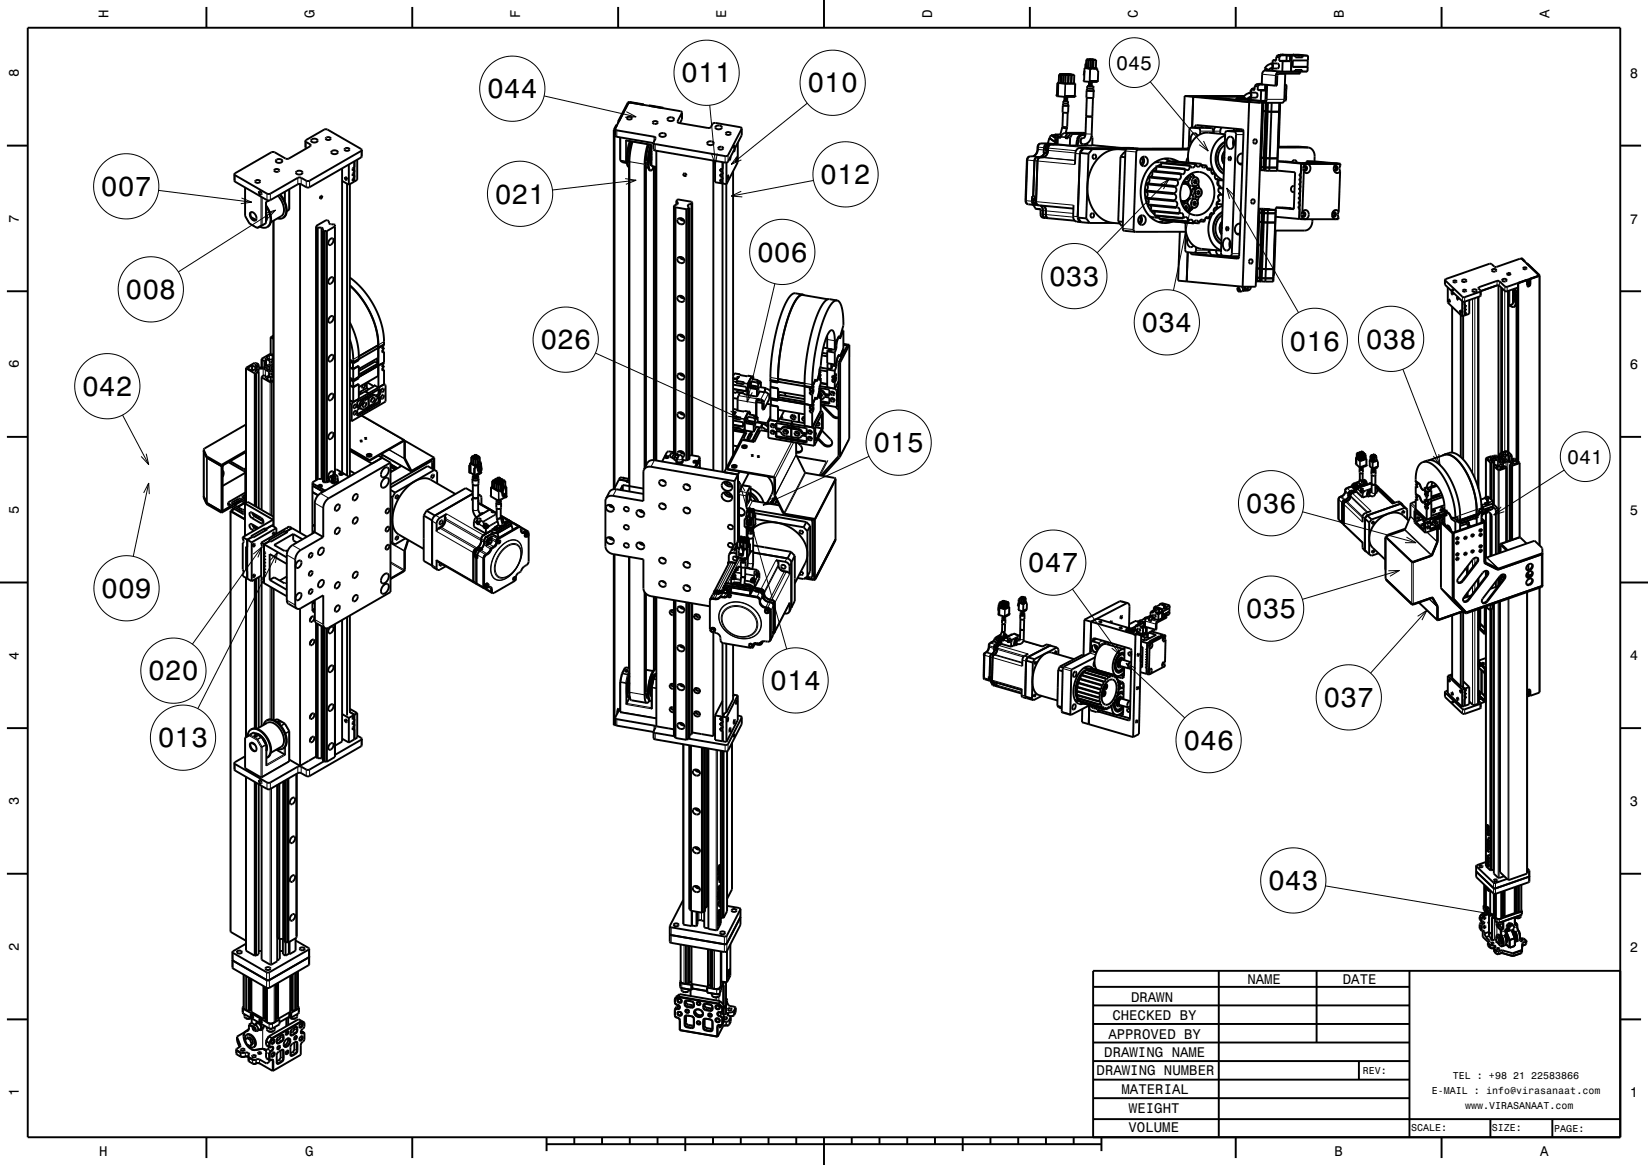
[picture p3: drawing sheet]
<svg xmlns="http://www.w3.org/2000/svg" width="297mm" height="210mm" viewBox="0 0 297 210" stroke-linecap="round" stroke-linejoin="round" font-family="sans-serif">
<defs><g id="words">
<g font-size="5">
<text x="87.8" y="17.7">044</text>
<text x="122.8" y="14.9">011</text>
<text x="145.5" y="16.7">010</text>
<text x="18.2" y="35.3">007</text>
<text x="147.8" y="33.2">012</text>
<text x="89.2" y="36.7">021</text>
<text x="136.4" y="47.2">006</text>
<text x="22.6" y="53.9">008</text>
<text x="189.1" y="51.5">033</text>
<text x="205.7" y="59.9">034</text>
<text x="97.4" y="63">026</text>
<text x="232.4" y="63.2">016</text>
<text x="246.1" y="62.8">038</text>
<text x="14.8" y="71.4">042</text>
<text x="157.4" y="81.5">015</text>
<text x="224.5" y="92.5">036</text>
<text x="18.2" y="107.8">009</text>
<text x="185.3" y="103.2">047</text>
<text x="224.5" y="111.5">035</text>
<text x="26.7" y="122.6">020</text>
<text x="138.8" y="124.4">014</text>
<text x="238.5" y="127.5">037</text>
<text x="28.4" y="134.7">013</text>
<text x="213.3" y="135.2">046</text>
<text x="228.5" y="160.5">043</text>
</g>
<g font-size="3.6">
<text x="201.2" y="12.5">045</text>
<text x="282.4" y="83.6">041</text>
</g>
<g font-size="2.5">
<text x="19.6" y="3.3" transform="rotate(-90 19.6 3.3)">H</text>
<text x="56.7" y="3.3" transform="rotate(-90 56.7 3.3)">G</text>
<text x="93.8" y="3.3" transform="rotate(-90 93.8 3.3)">F</text>
<text x="130.9" y="3.3" transform="rotate(-90 130.9 3.3)">E</text>
<text x="168" y="3.3" transform="rotate(-90 168 3.3)">D</text>
<text x="205.1" y="3.3" transform="rotate(-90 205.1 3.3)">C</text>
<text x="242.2" y="3.3" transform="rotate(-90 242.2 3.3)">B</text>
<text x="279.3" y="3.3" transform="rotate(-90 279.3 3.3)">A</text>
<text x="3.4" y="13.9" transform="rotate(-90 3.4 13.9)">8</text>
<text x="293.7" y="14">8</text>
<text x="3.4" y="40.1" transform="rotate(-90 3.4 40.1)">7</text>
<text x="293.7" y="40.3">7</text>
<text x="3.4" y="66.4" transform="rotate(-90 3.4 66.4)">6</text>
<text x="293.7" y="66.5">6</text>
<text x="3.4" y="92.6" transform="rotate(-90 3.4 92.6)">5</text>
<text x="293.7" y="92.8">5</text>
<text x="3.4" y="118.9" transform="rotate(-90 3.4 118.9)">4</text>
<text x="293.7" y="119">4</text>
<text x="3.4" y="145.1" transform="rotate(-90 3.4 145.1)">3</text>
<text x="293.7" y="145.3">3</text>
<text x="3.4" y="171.4" transform="rotate(-90 3.4 171.4)">2</text>
<text x="293.7" y="171.5">2</text>
<text x="224.8" y="177.3">NAME</text>
<text x="242" y="177.3">DATE</text>
<text x="200.5" y="183.9">CHECKED BY</text>
<text x="203.8" y="180.5">DRAWN</text>
<text x="199" y="190.6">DRAWING NAME</text>
<text x="199.7" y="187.2">APPROVED BY</text>
<text x="3.4" y="197.6" transform="rotate(-90 3.4 197.6)">1</text>
<text x="197.6" y="193.8">DRAWING NUMBER</text>
<text x="202.1" y="197.2">MATERIAL</text>
<text x="293.7" y="197.8">1</text>
<text x="203.5" y="200.6">WEIGHT</text>
<text x="17.9" y="208.4">H</text>
<text x="55" y="208.4">G</text>
<text x="203.4" y="204.1">VOLUME</text>
<text x="240.5" y="208.4">B</text>
<text x="277.6" y="208.4">A</text>
</g>
<g font-size="1.8">
<text x="245.6" y="193.6">REV:</text>
<text x="258" y="197.2">E-MAIL : info@virasanaat.com</text>
<text x="261.8" y="194.6">TEL : +98 21 22583866</text>
<text x="254.3" y="203.9">SCALE:</text>
<text x="264" y="199.9">www.VIRASANAAT.com</text>
<text x="268.8" y="203.9">SIZE:</text>
<text x="280.1" y="204">PAGE:</text>
</g>
</g></defs>
<g fill="none" stroke="#000" stroke-width=".35">
<path d="M5 5h287v200h-287zM37.2 1.3v3.7M74.3 1.3v3.7M111.4 1.3v3.7M113.2 18.7l.5-.2 8.9 1.5 .3 .3M116 18.8l-2.7-.3-2.5 4.9M116 18.8l-2.7-.4-1.9 3.5M116 18.8v.1M117 19l2.5 .4zM119.5 19.4v.1M148.5 0v5M185.6 1.3v3.7"/>
<path d="M190.4 17.2v.1h.1M190.4 17.2h.1M190.5 17.3h.1M190.6 14.9h.1M190.6 14.9l-.1 2.3M190.6 14.9l.1 .1M190.6 14.9l-.1 2.4M190.6 17.3l3.2 .2M190.7 15l1.3 .1M190.7 15l-.1 2.3M190.8 14.9h-.2M190.8 14.8v.1"/>
<path d="M190.9 13.4l-.1 1.5 .4 .1M190.9 13.4h.8M190.9 13.4h.3M191.2 15h.1M191.2 13.4h.5M191.2 13.4v1.6M191.4 13.4h.7M191.5 13.4l.4 .1M191.5 13.4h-.5h.4M191.5 13.4h-.1M191.5 19v1.3h.4h.6v-1.2M191.5 19l1 .1"/>
<path d="M191.6 15h.1M191.6 13.4h.2M191.6 18.6l.9 .1M191.6 18.6l-.1 .4M191.6 18.2h.9M191.6 18.2v.4M191.6 13.5l-.3-.1-.1 1.6h.4M191.6 13.5h1M191.6 13.5v1.5M191.7 13.4h.2M191.7 13.4h.1M191.7 15l.3 .1"/>
<path d="M191.8 18.2h-.2M191.8 18.2h.2M191.8 13.4h.1M191.8 13.4l.4 .1M191.8 17.5v.7M191.8 13.4l.2 .1M191.9 13.4h.1M191.9 13.5h.4zM191.9 13.4h.9M191.9 13.4h.4M192 17.5v.7l.2-.7M192 13.5h.1"/>
<path d="M192 15.1h1.8M192 13.4l.4 .1M192 13.4h-.4h.3M192 13.4h-.1M192.1 13.5h.4v1.5l.1 .1v-1.6M192.1 13.5h-.4v1.5M192.1 13.5l-.1 1.6M192.1 13.4h.1M192.1 18.2h.1M192.1 13.4h.5M192.2 13.5h.4M192.2 17.5v.7l.1-.7"/>
<path d="M192.2 13.5h.1M192.3 13.4l.4 .1M192.3 13.4h.1M192.3 18.2h.2M192.4 13.5h.1M192.4 13.4l.8 .1M192.4 13.4h.1M192.4 13.5h.5zM192.5 18.7v.4M192.5 18.2v.5M192.6 13.4l.4 .1M192.6 13.5h.2"/>
<path d="M192.6 13.5h.1M192.7 13.5h.9M192.8 13.4l-.1 .1M192.8 13.4h-1M192.8 13.5h.4M192.8 13.5h.1M192.8 13.5h.3M193 13.5h.4zM193.1 13.5v1.6l.1-1.6M193.1 13.5h-.5M193.2 13.5h.4M193.2 13.5h.1"/>
<path d="M193.6 13.5v1.5l.2 .1M193.7 17.3h-1.8l.2 .1M193.7 17.3h.1M193.8 15.1h-.1M193.8 15.1l-.1 2.2M193.8 17.5h.1M193.8 17.3v.1M193.8 17.3v.2M195.4 12.8l-.1 .6 .1 .2M195.5 12.3h1M195.5 12.3l-.1 2.2-.1 .2 1.2 .1M195.6 12.3h.5"/>
<path d="M195.6 12.3h.1M195.7 12.1v.2h-.2M195.7 11.4l-.1 .1v.6h.1M195.8 10.7l-.2 1.6M195.8 10.7l.8 .1M195.8 10.7l.3 .1M195.8 16.4v1.2l.6 .1 .6-.1 .1-1.2M195.8 16.4h1.3M195.9 17.6l-.2 3.4M195.9 10.7l.5 .1zM195.9 16h1.1M195.9 16l-.1 .4"/>
<path d="M195.9 15.5l1.1 .1M195.9 15.5v.5M196.1 12.2v.1M196.1 12.3h.4M196.1 12.2h.1M196.1 12.3h.1M196.1 10.8h.5M196.1 10.8v1.4M196.2 15.5h-.3M196.3 14.7l-.1 .8h.2M196.3 10.7l.4 .1M196.3 10.7l.8 .1"/>
<path d="M196.3 10.7h.1M196.3 10.8h.6M196.4 14.6l.1 .2M196.4 14.6h1.4M196.4 14.8v.8M196.5 10.7l.5 .1zM196.5 12.4l-.1 2.2M196.5 12.3h.1M196.5 10.8h.3M196.6 10.8l-.1 1.5M196.6 10.8h.3M196.6 10.8h-.4l-.1 1.4"/>
<path d="M196.6 15.5h.1M196.6 14.8v.8h-.2M196.6 10.8h.1M196.6 15.6h.1M196.6 14.8v.8M196.7 10.8h.8M196.7 10.8h.1M196.7 10.8h.4M196.7 15.5l.3 .1M196.8 10.8h.1M196.8 14.8l-.1 .8M196.8 12.3h.1"/>
<path d="M196.9 10.8l-.1 1.5M196.9 10.8h.5zM196.9 10.8h.1M197 17.7l-.1 3.3M197 16l.1 .4M197 15.6v.4M197.1 10.8l-.1 1.5M197.1 10.8h.4M197.1 10.8h.1M197.5 12.3h.2M197.5 10.8l.1 1.5M197.7 14.6h.1"/>
<path d="M197.7 12.3l-1.2 .1M197.7 12.3v.5h.2M197.8 14.6v.2M197.8 12.8h.1M197.9 12.8l-.1 2h-1.3M213.5 17.3l1.5 .2M213.5 17.3l-.3 9.5M215 17.5l-.2 5.5M215 17.5l10.1 .9M217.2 17.6h.9zM217.4 17.5l5.7 .5M221.9 18h.8z"/>
<path d="M222.7 1.3v3.7M222.8 17.7l1.3 .1M222.8 17.7v.3M223.1 17.8l1.4 .2M224 17.6l.2 .2 .5 .2M224 17.6l.5 .1 .2 .3M224 17.7h-1.2M224.1 17.4l-9.1 .1M224.2 17.8h-.1M224.2 17.8h-1.1M224.3 17.3h-10.8M224.3 17.9h-.5h.5"/>
<path d="M224.7 18l2.5 .2M224.7 17.9l.7 .1-.7-.1M224.8 17.9h.6M225 17.7h.4M225.1 16.8l-.5 .2-.6 .6M225.1 18.4l-1.2 33.3M225.2 16.8h.2M225.2 16.8h-.1M225.2 17.6h.1M225.2 16.8l.3 .4-.2 .3M225.2 16.7a.47 .47 0 0 1 .3 .5 .47 .47 0 0 1-.3 .4M225.2 16.7l-.1 .1"/>
<path d="M225.2 16.7h1.2a.52 .52 0 0 1 0 .9h-1.2M225.3 16.7a.52 .52 0 0 1-.1 .9M225.3 17.5h.1M225.3 17.5l-.6 .5M225.3 17.9h.1M225.4 17.9h.1M225.4 17.6v.4l1.8 .2M225.5 16.2l-.2 .5M225.5 16.1h.6M225.5 16.1l.6 .1M225.5 16.1v.6M225.5 18.4h-.4"/>
<path d="M226 16.1h-.1l.2 .1M226.1 15.9l-.6 .2M226.1 15.5l.6 .1M226.1 15.5v.7M226.4 15.2h.6M226.4 15.2l-.3 .3M226.7 16.2l.6 .1M226.7 15.6v.6M226.8 15.1h.6h-.3M226.8 15.1l.6 .1h-1M226.8 15.1v.1M227 15.2l-.3 .4"/>
<path d="M227.2 16.2h-.1l1 .1-.4-.1M227.3 16.3l-.1 1.9M227.3 16.3h.8M227.5 18.5l-1.2 33.2h-2.4M227.6 18.5l-.5 12.2M227.6 15.2h-.6M227.7 18.5l-.4 9.9M227.9 12.3l.2 .3 .5 .1M227.9 12.3l.5 .2 .2 .2M227.9 18.2h-.7M228 16.2h-1.3M228 16.2h.1"/>
<path d="M228 15.3v.9M228.1 18.5v1.5M228.2 15.3l-.1 2.6-.3 .3 .1 .3a.57 .57 0 0 0 .4-.6l.1-2.6M228.4 12.7a.69 .69 0 0 0-.9 .7l-.1 1.8 2.5 .2M228.5 18.5v1.6M228.9 11.5l.2-.1h1.1a.52 .52 0 0 1 0 1h-1.1M229 11.5h.1a.47 .47 0 0 1 .3 .4 .47 .47 0 0 1-.3 .4M229 11.5l-.6 .3-.5 .5M229 12.3l.1 .1M229 12.3h.1M229.1 11.5h.1M229.1 11.5h-.1"/>
<path d="M229.1 12.3h.1M229.1 11.5l.2 .4-.2 .4M229.1 11.4a.52 .52 0 0 1 0 1M229.1 12.3l-.5 .4M229.2 18.5l-.1 1.6M229.3 12.7h-.7M229.4 10.9h.6M229.4 10.9l-.1 .5M229.9 10.9h-.1h.2M230 10.3h.6M230 10.3v.6M230.3 9.9l.5 .1"/>
<path d="M230.3 9.9l-.3 .4M230.5 11h.7M230.6 10.3l-.1 .7M230.6 18.5l-.2 8.1h5.4M230.7 9.9l2 .1v2.8M230.7 9.9l2.1 .1M230.7 9.9h.1M230.8 10l-.2 .3M231 9.9h2.2h-.2M231.2 18.5h-.1M231.2 18.5h.1M231.2 11l-.1 1.9-1.8-.1v-.4"/>
<path d="M231.2 11h1.3M231.3 9.9h-1M231.5 17.3h.3M231.5 16.2h.3M231.6 15.3l.3 .1-.1 1.9M231.6 11h.4h-1h.4M231.6 13.3l-.1 4.6-.3 .6h-4.5l-3.5-.3-.1-.4M231.8 17.3v.8l-.4 .1M231.9 11h-1.4M231.9 11h.6M231.9 10h-1.1M231.9 10v1"/>
<path d="M231.9 10h.6M232.5 10v1M232.5 10h.3M232.8 10l-.1 2.9M233 9.9h.1M233.3 12.9h1.2M233.5 9.9h.2M233.6 9.9h.1zM233.8 9.9h.1M233.8 9.9h-.1M233.9 12.9h.4M233.9 9.9l.2 .1"/>
<path d="M234 9.9h-.1M234 9.9h.1M234 9.9h-1M234 9.9l1.7 .1v.9M234 9.9h.3h-.3M234 10h.1M234 10h.2M234.1 10h.1M234.1 9.9h.1M234.1 9.9v.1M234.2 10h.1M234.3 12.9h-3.8a.63 .63 0 0 0-.6 .7v1.8"/>
<path d="M234.3 12.9v.4l-4 .1-.2 2h-.2M234.5 12.9h.1M234.6 10h-1.3l.2 .1-.1 .2h1.4M234.6 10l.2 .1v.2M234.6 10l.2 .3M234.7 12.6h-1.3l-.1 .3M234.7 12.6l-.1 .3M234.7 12.6l-.2 .3M235.7 10.9h-2.7v1.2h2.7h-2.7M235.7 10.9l-.1 1.9-1 .1M259.8 1.3v3.7M1.2 26.3h3.8"/>
<path d="M44.2 33.8v5.1a2.95 2.95 0 0 0 2.3 2.2l1.4-1v-3.7M45.1 38.4a.67 .67 0 0 1 1 .5 .52 .52 0 0 1-.1 .9 .52 .52 0 0 1-.7-.4l-.2-.5zM45.3 38.2l-.2 .3 .2 .7 .9 .5M45.8 39.4l.3 .2M45.8 39.4h.1M46 32.6l.2-.1a.53 .53 0 0 1 .7 .2 .5 .5 0 0 1-.5 .3 .5 .5 0 0 1-.4-.4zM46.7 34.5a.41 .41 0 0 1 .4 .6 .41 .41 0 0 1-.4-.6zM47.9 36.4h.1M47.9 37.2a2.93 2.93 0 0 1 .4 3.6l-.1 .1M47.9 38.4a1.86 1.86 0 0 1 0 1.5M47.9 37a3.3 3.3 0 0 1 .6 3.7l-.3 .2M47.9 38.4l.2 .7-.2 .7"/>
<path d="M48.4 36.1l-.5 .3M49.3 39.8v55.1M49.5 30.6l.1-.1a.46 .46 0 0 1 .7 .3l-.2 .2a.52 .52 0 0 1-.7-.3zM49.7 28.9a.65 .65 0 0 1 .7-.3 .65 .65 0 0 1 .5 .5l-.6 .3a.46 .46 0 0 1-.6-.5zM50.1 35.3a3.3 3.3 0 0 1 .9 3.4l-.3 .3-1.9 1.1M50.4 35.1a3.6 3.6 0 0 1 .9 3.9l-.3 .3M50.5 35a3.6 3.6 0 0 1 .9 3.9l-.4 .4M51 39.3l-.5 .1h-.5M51.3 34.6v1.8M52.1 34.1v3.6l-.4 .4M53.4 31a.65 .65 0 0 1 .6-.3 .65 .65 0 0 1 .5 .5l-.5 .3a.45 .45 0 0 1-.6-.5zM54.1 33.2v62.8"/>
<path d="M55 25.4l3.4-2 .4-.1 6.4 3.7M55 25.4l.9 .7 .1 .1-3.9 2.4h-.6l-2-1.1-.4-.1-6.9 4M55 25.4v1.2l.2 .2M56.1 25.2a.65 .65 0 0 1 .6-.2 .65 .65 0 0 1 .5 .4l-.5 .3a.45 .45 0 0 1-.6-.5zM57.9 35.3h.1v.3l-.3 .2v-.1zM58.8 24.8l.1-.1a.52 .52 0 0 1 .7 .3 .5 .5 0 0 1-.5 .2 .5 .5 0 0 1-.4-.3zM59.7 27.3a.65 .65 0 0 1 .7-.2 .65 .65 0 0 1 .5 .4l-.6 .3a.45 .45 0 0 1-.6-.5zM61.7 30.4v54.8M61.7 32.6l1.2 .7M62.1 26.9l.2-.2a.52 .52 0 0 1 .7 .2 .5 .5 0 0 1-.5 .3 .5 .5 0 0 1-.4-.3zM62.2 31.9l.3 .2v.4l-.3-.2zM62.5 33.1v52.6"/>
<path d="M62.9 29.7v3.6M63.1 33.2v52.7M63.5 30.5l.4 .2M63.5 31.4l.4 .2M63.5 32.4l.4 .1M63.9 30.7h.1M63.9 31.6h.1M63.9 32.5v.1M63.9 29.1v3.6M63.9 31.9l-.4 .3v.4l.4-.1M63.9 30.1l-.4 .3v.4l.4-.1M63.9 31l-.4 .3v.4l.4-.1"/>
<path d="M63.9 32.7l-1 .6M64.4 28.8v3.6l-.5 .3M65.2 27l-9.6 5.6a2.41 2.41 0 0 1-1.5-.6h-.4l-5 2.9-.4 .1-6.1-3.6M65.2 27v1.2l-.1 .2-9.5 5.4a2.47 2.47 0 0 1-1.5-.6h-.4l-5 2.9h-.4l-6-3.4-.1-1.3M110.6 23.4v64.8M110.6 23.4h.2M110.8 23.4v64.6M110.9 23.3l.3 .2 6.7 1.2 .3 .2-.4 .8M110.9 23.3v1.1l.2 .2 6.7 1.2M110.9 23.2v.1M111.2 22.5h-.1l-.5 .9M111.4 21.9l.1 .1"/>
<path d="M111.4 21.9v.3M111.8 24.8v4l.4 .4 .8 .2M112.8 25.3l4.6 .8M113 21.2l.6-.2 .3 .3a.49 .49 0 0 1-.5 .3 .49 .49 0 0 1-.4-.4zM113.4 30.1h.1M113.5 25.4a7.4 7.4 0 0 0-.3 4.6l.2 .1M113.6 25.5a8 8 0 0 0-.3 4.5l.1 .1M113.9 25.5a8 8 0 0 0-.5 3.9M114 25.5l-.4 1.7-.2 1.8v59.6M116.4 30.2h.4M116.7 26l-.3 1.6-.2 1.9v54.9M116.8 29.5v.3"/>
<path d="M116.8 29.8v.4a.45 .45 0 0 0 .4 .5M117 26l-.4 1.6-.2 1.5v54.9M117.3 26.1l-.4 1.6-.1 1.8 .1-1.6zM117.4 26.3a7.3 7.3 0 0 0-.3 4.4h.1M117.4 27.2l-.2 1.7v.6l.2 .3M117.4 28.2v.6M117.4 27.2l-.2 1.9 .2 .7M117.4 27.5l-.1 1.2 .1 .8M117.4 27.8v1.2M117.4 26.1l.1 3.8M117.4 29.8h.1M117.5 29.9h.1"/>
<path d="M117.5 29.9l.3 .3M117.7 22a.49 .49 0 0 1 .5-.2 .49 .49 0 0 1 .3 .4l-.5 .1-.3-.1zM117.8 30.2l-.3 .4-.3 .1M117.8 30.2l.5 .1M117.8 30.2v52.7M118.1 30.3v52.7M118.3 27.2v55.8M118.9 24.1a.65 .65 0 0 1 1.1 .3 .67 .67 0 0 1-1.2-.2zM120.4 21.3a.65 .65 0 0 1 1.1 .3 .67 .67 0 0 1-1.2-.2zM121.5 37.1l.2 .2M121.5 37.1v44.6M121.7 37.3v.1"/>
<path d="M121.7 37.3v44.6M121.7 37.4l2 .3M121.7 37.4v44.5M121.9 36.2l.3 .4-.1 .2-.6 .3M121.9 36.2l.3-.2 2.5 .5M121.9 36.2v.7M122.2 39.5a.66 .66 0 0 1 .9 0 .66 .66 0 0 1 0 .9 .7 .7 0 0 1-.8-.1 .7 .7 0 0 1-.1-.8zM122.5 39.3a.82 .82 0 0 0 .8 .5M122.7 39.3l.5 .3M122.9 20.3l-.8 1.6 .2 .3 5.3 .9 .4-.1 .5-.8h.4l4.5 .7 .3 .3M122.9 20.3v1.1l-.4 .8M123.2 31.3h.3l.2 .3-.4 .1-.1-.2z"/>
<path d="M123.7 37.7v45.3M123.8 37.7h-.1M123.8 37.7v45.3M124 36.9l-.1 .2 .3 .4M124 36.9v.4M124.1 37.6l-.3 .1M124.1 37.6v45.3M124.2 37.6h-.1M124.2 37.6v45.3M124.2 37.5v.1M124.2 37.5v45.4M124.6 36.7l-.6 .2"/>
<path d="M124.6 36.7v45.4M124.7 36.5l-.1 .2M124.7 36.5v45.6M127.6 25.6a.65 .65 0 0 1 1 .3 .67 .67 0 0 1-1.2-.2zM128.6 28.9v55.9M128.9 29v3.8l1.3 .3M129 22.8a.65 .65 0 0 1 1.1 .3 .67 .67 0 0 1-1.2-.2zM129.4 26.6l.6-.1 .4 .2a.49 .49 0 0 1-.5 .3 .49 .49 0 0 1-.5-.4zM129.8 30.9l.4 .2M129.8 31.8l.4 .2M129.8 32.7l.4 .2M130 30.5l-.2 .4"/>
<path d="M130 31.4l-.2 .4M130 32.3l-.2 .4M130.2 33.1v52M130.2 32.3h-.4v.4M130.2 30.4l-.4 .1v.4M130.2 31.4h-.4v.4M130.2 33.1l.7 .1M130.2 29.2v3.9M130.2 32.3h.1M130.2 30.4h.1M130.2 31.4h.1M130.8 24l.6-.2 .3 .3a.49 .49 0 0 1-.5 .2 .49 .49 0 0 1-.4-.3z"/>
<path d="M130.9 33.2v51.2M130.9 29.3v3.9M131.1 31.7l.1-.1v.3l-.1 .5zM131.7 28.3l-.2 .6-.1-.2M132.1 30.9v51.1M132.3 26.2l-.1 .6zM132.4 26.8l-.1 .6-.1-.2M132.8 28.5l.1 .2-.2 .5zM133 25.8v3.4l-2.1 4M133.7 23.2v1.2l-2.5 4.7-.3 .2-12.9-2.2-.2-.2v-1.2M133.7 23.2l-2.5 4.8-.3 .1-12.8-2.1-.3-.3M185.5 28.2l-.3 .3-.1 .3-.3 7.4 .1 .4 .2 .2"/>
<path d="M186.1 36.9l.4 .7M186.2 35.4h.1M186.4 36.9a.59 .59 0 0 1-.4-.6v-.9h.5v.9a.59 .59 0 0 0 .4 .7l6.5 .6M186.4 36.9h.4M186.5 35.7a.62 .62 0 0 0-.3 .5 .62 .62 0 0 0 .4 .6M186.5 37.6h.1M186.6 36.8h.1M186.6 37.6l.9 .1v.9a.59 .59 0 0 0 .5 .6l.4 .1M186.6 37.6l.9 .1M186.7 36.3a.59 .59 0 0 0 .5 .7M187.2 37h.1M187.4 25.9l-.3 .2a3.3 3.3 0 0 1-.5 1.8l-.4 .3"/>
<path d="M187.5 37.7v.1M187.9 38v-.5l-.4-.5 .4 .7v.9a.6 .6 0 0 0 .5 .7M188 27.5h.6M188 27.5l.2 .1M188.2 27.6a1.26 1.26 0 0 1-1.4 .8l-.4 .6-.2 6.4M188.4 39.3h.1M188.4 39.3l5.3 .5M188.5 38l-.1-.5-.3-.4 .3 .4 .1 .5a1.16 1.16 0 0 0 .2 1.3h.2M188.8 25.9h-1.2a.99 .99 0 0 0-.6 1.3 1.25 1.25 0 0 1-1.5 1l-.4 .6-.2 7.4a.59 .59 0 0 0 .4 .6l1.1 .1M188.8 25.9l1.3 .1h-.5M188.9 26.1a.61 .61 0 0 0-.5 .5 .61 .61 0 0 0 .2 .7M188.9 26.1h.1"/>
<path d="M188.9 39.3h.1M189.1 24.9h.1M189.1 24.9l-.3 1M189.1 24.9l1 .7M189.3 24.6h.1M189.4 24.4l-.3 .5M189.4 26h-.7a1.19 1.19 0 0 0-.6 1.3l-.1 .2M189.4 26h.2M189.4 26h.1M189.4 24.4h.1M189.4 24.4h.5M189.4 24.4l.8 .5-.1 .7"/>
<path d="M189.4 26a.99 .99 0 0 0-.5 1.3 1.25 1.25 0 0 1-1.6 1.1l-.3 .6-.3 7.3M189.6 26h.1M189.6 26h.3M190 24.4l.4-.1 .2 .3a.41 .41 0 0 1-.4 .2 .41 .41 0 0 1-.3-.4zM190.1 25.6v.4M190.1 25.6h.1M190.1 25.6h.5M190.2 25.2h.1M190.2 24.2h.1M190.2 24.2l-.1 .1M190.2 25.2h.4M190.2 24.2v.1"/>
<path d="M190.2 25.2v.1M190.6 26h-1.2a.63 .63 0 0 0-.5 .7M190.6 26l2.2 .2M190.6 26h-1.4a1.2 1.2 0 0 0-.6 1.4l-.1 .2h-.3M190.6 24.5l.1 .1M190.6 24.7h.1M190.6 24.8h.1M190.6 24.8v1.2M190.6 24.8h.3M190.7 24.6l-.1 .2M190.7 24.6l.1 .1M190.8 24.7h.1"/>
<path d="M190.8 24.7v.1M190.9 24.8h.3M190.9 24.7h.3h-.2M190.9 24.7v.1M191 24.7h-.1M191.1 24.2h-.9M191.2 24.5h-.1l-.1 .2M191.2 24.5h.1M191.5 22.8l-.4 1.6 .1 .1M191.5 22.8l.4 .3h.4M191.6 20.3l-.1 2.5M191.9 24.9h.3"/>
<path d="M191.9 24.9h.5M192 23.9h.1M192 23.9a.87 .87 0 0 0-.8 .9h-.6M192 23.9l3.6 .1M192.2 24.8l.2 .1M192.2 24.8h.3M192.2 24.8h.1M192.3 23.1l-.2 .8M192.4 20.3l-.1 2.8M192.5 24.8l-.1 .1M192.5 24.6h-.2l-.1 .2M192.8 24.1l-.3 .7"/>
<path d="M192.8 24.1l.2-.1-.7 .1-.4 .8M192.8 24.1h.1M193.2 24.1l-.3 .8-.1 1.3M193.5 37v2.5l.4 .4 .9 .1-.4-.3-.2-.5M194 26.2l.3 .1M194 26.2h-1.2M194.1 25.2l-.1 1M194.1 25.2h.3M194.2 39.2l1.6 .2M194.2 39.2l.6 .9 1.6 .1M194.4 25.2l-.1 1.1M194.6 27.7l-.4 11.4"/>
<path d="M194.6 27.6l1.6 .1M194.6 27.6l-.4 11.6M195.2 24.3l-.6 .1-.3 .3-.2 .5M195.2 24.3l.4 .2M195.2 24.3l-.5 .3-.3 .6M195.3 26.8l-.4 .2-.3 .6M195.3 26.7l9.9 .1M195.3 26.7l1.6 .2M195.3 26.7l-.7 .9M195.5 24h.1zM195.6 24h.1M195.7 21l-.1 3.2-.2 .6a.6 .6 0 0 0-.7 .7 .6 .6 0 0 0 .8 .5l.7-.4 .5-.9 .2-3.7"/>
<path d="M195.7 21h1.2M195.8 39.4l.6 .8M195.9 25.8v.5h-1.6M196.2 27.7l-.4 11.7M196.2 26.7h-1.6l-.5 .2-.3 .7-.1 2.1M196.7 24.5l.2 .4-.1 1.3h-.9M196.8 26.2l5.2 .5M196.9 26.9l-.7 .8M197.1 27.9l.2-.1a.42 .42 0 0 1 .3 .5 .42 .42 0 0 1-.5 .3 .46 .46 0 0 1 0-.7zM197.2 28.7h.1M201.5 39.9l.9 .1M201.5 39.9l.6 .8 .2 .1"/>
<path d="M201.9 28.3h.9M201.9 28.3l-.4 11.6M202 26.7h2.4M202.8 27.4h-.2l-.7 .9M202.9 27l-1.1-.1a5.7 5.7 0 0 0-5.5 4.7 7 7 0 0 0 2.8 8.2l1.1 .3 1.6 .2M203 26.9h-6.1M205.3 39.1a.59 .59 0 0 1-.1 1M205.3 39.1a.73 .73 0 0 1 1-.1 .73 .73 0 0 1 .1 1 .67 .67 0 0 1-.8 .5 .67 .67 0 0 1-.5-.8zM205.5 38.9a1.01 1.01 0 0 1-.1 1.5M205.7 28.5a.6 .6 0 0 1-.1 1.1M205.7 28.5a.73 .73 0 0 1 1 0 .73 .73 0 0 1 .1 1 .67 .67 0 0 1-.8 .4 .67 .67 0 0 1-.5-.8zM205.9 28.3a1.01 1.01 0 0 1-.1 1.5"/>
<path d="M206.4 34.3v.2l5.1 .5M206.4 34.3l5.1 .5M206.4 35.6l5.2 .5M206.4 35.6l.1 .2 5.1 .5M206.5 34.5h.1a.62 .62 0 0 1-.2 1.1M206.5 33.2a.59 .59 0 0 1 .4 .6 .59 .59 0 0 1-.5 .5M206.5 33.2l.1-.2 5.1 .5M206.5 33.2l5.2 .5M206.7 36.8l5.2 .5M206.7 36.8l.1 .2M206.8 35.8a.65 .65 0 0 1-.1 1M206.8 37l5.2 .5"/>
<path d="M206.8 37l.5 .9M206.9 32a.62 .62 0 0 1-.1 1.1M206.9 32l.1-.2 5.1 .5M206.9 32l5.2 .5M207.2 39l1.7 .3M207.3 37.9l5.1 .5M207.3 37.9l.1 .2 5.1 .4M207.3 37v.1a.68 .68 0 0 1 0 .8M207.5 38.1l.6 .6M207.5 30.9a.66 .66 0 0 1-.1 1M207.5 30.9l.1-.1 5.2 .5M207.5 30.9l5.2 .5"/>
<path d="M207.6 30.9a6.1 6.1 0 0 0-.8 5.9M208 38.8l5.1 .5M208 38.8l5.3 .6M208 38.1v.7M208.1 29.3l2.1 .1M208.3 30l.1 .4-.2 .4M208.3 30l.1-.1 5.2 .5M208.3 30l5.2 .5M208.4 30.1l-.7 .7M208.5 38.9l.4 .3M208.9 39.4l5.1 .5M208.9 39.4l5.3 .6"/>
<path d="M208.9 39v.4M209.2 29.4v.6M209.2 29.4l5.3 .4M209.2 29.4l5.2 .5M209.3 29.6l-.7 .3M209.9 39.8l5.1 .4M209.9 39.8l5.2 .5M209.9 28.6l1 .5M209.9 39.7l-1.1 .3M209.9 39.6v.2M210.2 29.1l-.1 .3M210.2 29.1l5.3 .4"/>
<path d="M210.2 29.1l5.2 .5M211.3 29.1l5.1 .4M211.5 35a.58 .58 0 0 1 .5 .5 .58 .58 0 0 1-.4 .6M211.5 34.8v.2M211.6 36.1v.2M211.6 36.3a.55 .55 0 0 1 .6 .4 .55 .55 0 0 1-.3 .6M211.7 33.7a.59 .59 0 0 1 .3 .6 .59 .59 0 0 1-.5 .5M211.7 33.5v.2M211.9 37.3l.1 .2M212 37.5a.52 .52 0 0 1 .6 .2 .52 .52 0 0 1-.2 .7M212.1 32.5a.57 .57 0 0 1 .2 .6 .57 .57 0 0 1-.6 .4M212.1 32.3v.2"/>
<path d="M212.4 29.2a4.2 4.2 0 0 0-6 2 6.6 6.6 0 0 0 1.5 8.4 3.7 3.7 0 0 0 3.5 .3M212.4 38.4l.1 .1M212.5 38.5a.49 .49 0 0 1 .7 .1 .49 .49 0 0 1-.1 .7M212.7 31.4a.54 .54 0 0 1 .1 .7 .54 .54 0 0 1-.7 .2M212.8 31.3l-.1 .1M212.8 36.1l.4 .2M212.8 36.2l.4 .1M212.9 36.6h.9l.4 .4 .1 .6-.3 .6M213.1 33l.5 .1M213.1 39.3l.2 .1M213.2 36.3h-.4M213.2 32.9a1.35 1.35 0 0 1 1.3 1.2"/>
<path d="M213.3 39.4v-.1a.43 .43 0 0 1 .6-.1 .43 .43 0 0 1 .2 .5l-.1 .2M213.3 32.9l.6 .4M213.3 33.1h-.2h.4M213.5 30.5a.51 .51 0 0 1 0 .7 .51 .51 0 0 1-.7 .1M213.5 33.1a1.63 1.63 0 0 1 1.1 1.7 1.63 1.63 0 0 1-1.4 1.5M213.5 33.1l-.4 .1M213.6 30.4l-.1 .1M213.6 36.2l-.6 .2M213.6 37.2h.1M213.7 37.6h.3M213.7 37.6l-.2 .1 .2 .1 .3-.2M213.7 37.2l.3 .1"/>
<path d="M213.7 37.2v.4M213.9 32.1l.3 .1M213.9 32.1l-.2 .1M213.9 31.9v.2M213.9 31.9a2.72 2.72 0 0 1 2.7-.8 2.72 2.72 0 0 1 2 2.1 4.3 4.3 0 0 1-2.4 5.5 3.1 3.1 0 0 1-3.5-3.2 4.6 4.6 0 0 1 1.2-3.6zM214 37.3l-.3-.2-.2 .2v.3M214 37.3v.3M214 36.7l.1-.5 .4-.4h.9l.4 .4 .1 .6-.3 .5-.4 .2-.9-.2M214 28.5l.1 .1M214 39.9l.2 .1M214 31.8h.2M214.1 28.4l-.2 .4-.1 .5"/>
<path d="M214.1 31.7l.1 .1M214.1 32.7h.1M214.2 40a.46 .46 0 0 1 .5-.4 .46 .46 0 0 1 .3 .6M214.2 32.2l-.3 .1-.2-.1M214.2 31.8v.4M214.3 27h-9.2l-.3 .2-.5 14.2v.2l.3 .2M214.3 35.7a1.33 1.33 0 0 1-1.4 .7M214.4 29.9a.48 .48 0 0 1-.1 .7 .48 .48 0 0 1-.7-.2M214.4 31.5l.1 .5M214.5 37.9l-.5 .3M214.5 29.8l-.1 .1M214.5 32l.9-.1 .4 .2 .2 .5-.1 .6-.4 .4-.9-.1-.4-.3-.1-.5"/>
<path d="M214.5 32l-.1 .4-.2 .3h-.9M214.7 23l1.5 .2 .1 1M214.7 31.3l.4 .4M214.7 31.3l.6 .6-.6-.6M214.9 34.1l.3-.3 .8 .1 .4 .2 .2 .3v.5l-.3 .5-.4 .1h-.6a.85 .85 0 0 1-.4-1.4zM214.9 37.6l-.8 .6M215 37.5l-1 .7M215.1 36.4l.2 .1M215.2 36.9h.3M215.2 36.9h-.1M215.3 36.5l.3 .1M215.3 36.5l-.1 .4"/>
<path d="M215.3 32.5h.1M215.3 32.5h.3M215.3 32.5l.1 .3M215.4 29.6a.46 .46 0 0 1-.3 .6 .46 .46 0 0 1-.6-.4M215.4 32.8l.3 .1M215.4 32.8l-.2 .2M215.5 29.5l-.1 .1M215.6 36.6l-.2-.3-.3 .1-.1 .3 .2 .3 .3-.1M215.6 36.6l-.1 .3M215.6 22.5l-.2 .5M215.6 22.5h.1M215.6 22.5l8.3 .8 .2 .2-.8 22.7-.2 .4"/>
<path d="M215.6 32.5l-.3-.1-.2 .3 .1 .3 .3 .1 .2-.2M215.6 32.5l.1 .4M215.8 35h.1M215.8 35h.3M215.8 24.5a.6 .6 0 0 0-.6-.5 .6 .6 0 0 0-.6 .6v.5l.1 .7M215.8 34.4l-.1 .3 .1 .3h.3M215.8 34.4h.3l.2 .3M215.8 34.4l.2 .3M215.9 33.1l.2 .8M216 34.7h.3M216 34.7l-.2 .3M216 35.5l-.2 .7"/>
<path d="M216.2 39.9l.8 .1M216.3 34.7l-.2 .3M216.4 29.5h.1a.46 .46 0 0 0 .3 .7 .46 .46 0 0 0 .6-.4M216.4 29.5a.45 .45 0 0 1-.4 .6 .45 .45 0 0 1-.5-.6M216.5 29.7l.9 .1M216.6 22.6l-.1 .4M217 40a.46 .46 0 0 0-.6-.4 .46 .46 0 0 0-.2 .6l-.2 .1M217.2 39.3l.8 .1M217.4 29.8l.1 .1a.47 .47 0 0 0 .1 .6 .47 .47 0 0 0 .6 0l.1-.1M217.5 30.3l.8 .1M218 39.4a.48 .48 0 0 0-.7-.2 .48 .48 0 0 0-.1 .7l-.2 .1M218.2 38.5h.6"/>
<path d="M218.3 30.4l.1 .1a.49 .49 0 0 0 0 .7 .49 .49 0 0 0 .6 0M218.4 31.2h.6M218.6 38.5a4.7 4.7 0 0 0 1.1 6.5l.4 .1M218.6 24a.71 .71 0 0 0-.2-.9l-1.4-.1h-2.5l-.2 .4-.1 3-.1 .3-.2 .1-10.9 .1-.2 .3-.5 14 .1 .2 .2 .2 2 .2M218.8 38.5a.51 .51 0 0 0-.7 .1 .51 .51 0 0 0 0 .7l-.1 .1M219 37.4l.4 .1M219 31.2l.1 .2a.52 .52 0 0 0-.2 .7 .52 .52 0 0 0 .7 .2M219.1 32.3h.5M219.1 31.4l.6 .6 .8 .5M219.1 22.9l-.3 .4-.1 .7M219.2 36.7l1.1 .1M219.4 37.5a.54 .54 0 0 0-.7 .2 .54 .54 0 0 0 .2 .7l-.1 .1"/>
<path d="M219.5 36.3l-.1 .5M219.6 32.3l.1 .2a.55 .55 0 0 0-.4 .6 .55 .55 0 0 0 .6 .4M219.6 33.5h.3M219.6 32.5l.1 1M219.6 36.2l.2 .1M219.6 32.5h.9M219.7 33.9l.7 .1M219.7 35.1l.7 .1M219.8 35.1l-.3 .4M219.8 36.3a.57 .57 0 0 0-.6 .4 .57 .57 0 0 0 .3 .6l-.1 .2M219.8 33.7l.7 .2M219.9 34.8h.1"/>
<path d="M219.9 33.5l.1 .2a.58 .58 0 0 0-.4 .6 .58 .58 0 0 0 .4 .5M220 34.8v.2a.59 .59 0 0 0-.5 .5 .59 .59 0 0 0 .4 .6l-.1 .2M220.2 23l-.2 .3-.1 .8M220.2 40a1.79 1.79 0 0 0 0 2.2 1.85 1.85 0 0 1 0-2.2M220.3 38.8a2.87 2.87 0 0 0-.2 4.6M220.3 38.2a3.4 3.4 0 0 0-.2 5.8M220.3 37.1l-.9 .5-.6 .6M220.7 28.3l-.1 .3M220.7 27.3a1.84 1.84 0 0 0-.1 2.3M220.7 26.2a2.87 2.87 0 0 0-.1 4.6M220.7 25.6a3.4 3.4 0 0 0-.2 5.7M220.8 24.4a4.7 4.7 0 0 0-1.8 6.8"/>
<path d="M220.8 24.2l-3-.3a3.9 3.9 0 0 0-3.7 4.3l.1 1.1M221.1 23.6l-.3 .5-.8 21.4 .3 .6 1.4 .1M221.1 23.6l3 .1M221.1 23.6h.1M221.1 23.6l1.4 .1 .3 .6-.8 21.4-.3 .5M221.3 24.9a.59 .59 0 0 1 .7-.2 .59 .59 0 0 1 .4 .6 1.03 1.03 0 0 1-.9 1.5 1.46 1.46 0 0 1-.2-1.9zM221.5 28.3h.2a.41 .41 0 0 1-.1 .6l-.2-.2zM221.6 28.9h.1M221.8 28.4v.3M222.3 25.1l-.1 .5 .1 .7M222.4 23.2v.4M222.7 23.2l.3 .4"/>
<path d="M223.3 29.5h.6M223.8 27.7h.2M224 27.7a.98 .98 0 0 0-1 .9 .98 .98 0 0 0 .9 1.1M226.7 40h.2M226.8 38.3h.2M226.8 37.7h.1M226.8 37.6l3.1 .2M226.9 37.7l-.5 12.9M226.9 37.7h.1M226.9 40h.6M226.9 40l-.4 10.6M227 38.3h.5"/>
<path d="M227 38.3l-.1 1.7M227 37.7l.4 .1M227 37.7v.6M227 30.7h.1M227.1 30.1h.2M227.1 28.4h.2M227.1 30.7h.1M227.2 30.7h.5M227.3 30.1h.5M227.3 30.1l-.1 .6M227.3 28.4h.6M227.3 28.4v1.7"/>
<path d="M227.4 20h.7M227.4 37.8l-.4 12.3M227.4 37.8h.1M227.5 38.3v1.7M227.5 38.4h.1M227.5 37.8h.2M227.5 37.8v.6M227.5 37.8v.6h.3M227.5 37.8h.1M227.6 37.8l-.5 12.9M227.6 37.8h.2M227.7 37.8h-.2"/>
<path d="M227.7 37.8h.1M227.7 30.7h.1M227.8 30.7h.1M227.8 30.1h.1M227.8 38.4l-.4 12.3M227.8 38.4h.7M227.8 30.7l.3 .1M227.8 37.8l.7 .1M227.8 37.8v.6M227.9 28.4v.1M227.9 28.4l-.1 1.8h2.4M227.9 28.5h.1"/>
<path d="M227.9 28.5h2.4l-.1 1.7M228 37.7l.9 .1zM228.1 20h.1M228.1 20l-.4 10.7M228.1 30.8h.6M228.2 20h.1M228.2 20.1h.1M228.2 20.1l-.4 10.6M228.2 20.1h.3M228.2 20.1v-1.6l-.3 9.9M228.4 37.7l-.1 .1M228.4 37.8h.1"/>
<path d="M228.4 37.7v.1M228.5 37.7v.1M228.5 37.7l-.1 .1M228.5 20.1h.6M228.5 20.1l-.4 10.7M228.5 38.4l-.1 1.7M228.5 37.9v.5M228.5 37.9h1.4M228.5 37.8h.1M229.1 20.1h1.4M229.1 20.1l-.4 10.7M229.9 39.1l4.3 .4"/>
<path d="M229.9 37.9l-.4 10.6M229.9 38.4h-1.4M229.9 37.4v.4M229.9 37.4l2.7 .1M229.9 37.8l-.3 10.7M229.9 37.8v.1M230.1 30.8h-1.4M230.2 30.2l-.1 .6M230.2 30.8l3.2 .3-.2 6.6-3.3-.3M230.2 30.8h-.1M230.2 30.2h.1M230.2 30.2v.6"/>
<path d="M230.4 26.4h3.7l1.7 .2M230.5 20.1l.1-1.6-.4 11.7M230.6 20.1h-.1M232.6 37.5v.1M232.6 37.5h-.3l.9 .1M232.9 29.2l.2-.3h.2l.3 .2 .1 .2M232.9 29.2l-2.7-.1 4.3 .4M232.9 29.2h.1M233.3 33.6a.52 .52 0 0 0-.7 .5 .52 .52 0 0 0 .7 .5M234 37.5l.2 .1v1.9M234 37.2v.3M234 36.7l.2 .1v.4h-.2"/>
<path d="M234 36.7h.2M234 36.4v.3M234 36.4h.3M234.1 35.9l.2 .1v.3l-.3 .1M234.1 35.9h.2M234.1 35.5v.4M234.1 35.5h.2M234.1 35.1h.2M234.1 35.1h.2v.4h-.2M234.1 34.7v.4M234.1 34.7h.2M234.1 34.2h.2"/>
<path d="M234.1 34.2l.2 .1v.4h-.2M234.1 33.9v.3M234.1 33.9h.3M234.1 33.4l.3 .1v.3l-.3 .1M234.1 33.4h.3M234.2 39.5h.5M234.2 33h.2M234.2 33l-.1 .4M234.2 32.6h.2v.4h-.2M234.2 32.6h.2M234.2 32.2h.2M234.2 32.2v.4"/>
<path d="M234.2 31.7h.2M234.2 31.7l.2 .1v.4h-.2M234.2 31.4h.2M234.2 31.4v.3M234.2 37.5h-.2M234.2 37.2h-.2M234.4 31.3h.1M234.4 31.3l-.2 .1M234.5 29.5h.5M234.5 29.5l-.3 10M234.5 29.5h1.3M234.6 38.5l.2-.2a.41 .41 0 0 1 .5 .4 .41 .41 0 0 1-.6 .3l-.1-.2"/>
<path d="M234.7 39.2v.3M234.7 38.3l.2 .1 .1 .2-.1 .3-.3 .1M234.7 38.2l-.1 .4 .1 .6M234.7 38.2a.65 .65 0 0 1 .9-.2 .65 .65 0 0 1 .3 .8 .64 .64 0 0 1-.5 .7 .64 .64 0 0 1-.7-.3M234.8 38.2h.1a.51 .51 0 0 1-.1 .9M234.9 30.1l.2-.2a.41 .41 0 0 1 .5 .5 .41 .41 0 0 1-.6 .3l-.1-.2M235 30.9l-.3 7.3M235 30l.2 .2 .1 .2-.2 .2h-.2M235 29.9l-.1 .5 .1 .5M235 29.9a.65 .65 0 0 1 .9-.3 .65 .65 0 0 1 .3 .9 .64 .64 0 0 1-.5 .7 .64 .64 0 0 1-.7-.3M235 29.5v.4M235.1 29.9h.1a.51 .51 0 0 1-.1 .9"/>
<path d="M235.5 29.1v.3M235.5 29.1l1.3 .1M235.5 29.1h1.3l4.3 .4M235.6 29.5h4.3zM235.8 26.6a1.49 1.49 0 0 1 1.1 1.6v.9M236.5 39.5a1.72 1.72 0 0 1-1.4 2.1h-5.2l-.3 7.5-.1 .6M236.8 29.2v.2M236.8 29.2h.3M237.1 29.2l1.9 .2h-4.5l-1.9-.2h.3M237.1 29.2v.2M239.5 29.5h.1M240.1 38.4l.2-.2a.41 .41 0 0 1 .5 .5 .41 .41 0 0 1-.6 .3l-.1-.2"/>
<path d="M240.2 38.3l.2 .2 .1 .2-.1 .2-.3 .1M240.4 38.2a.5 .5 0 0 1-.1 .9M240.5 30l.2 .2 .1 .2-.2 .2h-.2M240.6 29.9a.5 .5 0 0 1 0 .9M240.7 29.9l-.3 .2M240.7 29.9a.43 .43 0 0 1 .4 .5 .43 .43 0 0 1-.6 .3l-.1-.2M241 29.5a.84 .84 0 0 0-.7 .9 .84 .84 0 0 0 .8 .8l.4-.3M241 29.5h-6M241 29.5h.6M241 29.5l.6 .4M241.1 29.5h-1.4M241.1 29.5h.5"/>
<path d="M241.2 39.2v.3h-6.5M241.3 38.2l-.2 .5 .1 .5M241.3 38.2a.69 .69 0 0 0-.9-.2 .69 .69 0 0 0-.3 .9 .61 .61 0 0 0 .4 .6 .61 .61 0 0 0 .7-.3M241.5 30.9l-.2 7.3M241.6 29.9l-.2 .4 .1 .6M241.6 29.5v.4M292 26.3h3.8M1.2 52.5h3.8M46.8 40.9a1.4 1.4 0 0 0 1.4 0M57 40.9l.3 .1M57.3 41h.7M57.3 41v45.4"/>
<path d="M58 41l.2 .2v45.7l.1 .1M58 41v45.3M58.2 41.3v.2M58.2 41.6l.1 .1M58.3 41.7h.1M58.3 41.7v45.3M58.4 41.7h.4M58.4 41.7v45.3M58.8 41.7h.1M58.8 41.7v45.3M58.9 41.7v44.6M59.5 50.1l.3-.2a.65 .65 0 0 1 .3 .7 .65 .65 0 0 1-.5 .5l-.3 .1-.1-.3v-.4z"/>
<path d="M59.5 43.1l.3-.1a.65 .65 0 0 1 .3 .6 .65 .65 0 0 1-.5 .5l-.3 .1-.1-.3v-.4zM59.5 57.1l.3-.2a.65 .65 0 0 1 .3 .7 .65 .65 0 0 1-.5 .5l-.3 .1-.1-.3v-.4zM60.4 40.8l-1.5 .9M60.4 40.5v.3M63.1 58.1l1.1 2.8 .4 2.5 .1 1.5-1 .6M63.1 50l1.2 1.1 1.3 1.4 1 1.4 1.1 1.9 .7 1.6 .5 1.8 .3 1.3v1.8l-.3 .1v.5l.3-.1M63.1 51.4l1.7 1.8 1.1 1.7 1 1.9 .8 2.1 .5 2.9v8M63.1 51.5l1.7 1.9 1.5 2.3 1.2 2.7 .6 2.7v3.4l-3.4 2M122.2 46.5a.66 .66 0 0 1 .9 0 .66 .66 0 0 1 0 .9 .7 .7 0 0 1-.8-.1 .7 .7 0 0 1-.1-.8zM122.2 53.5a.66 .66 0 0 1 .9 0 .66 .66 0 0 1 0 .9 .7 .7 0 0 1-.8-.1 .7 .7 0 0 1-.1-.8zM122.5 46.3a.82 .82 0 0 0 .8 .5M122.5 53.3a.81 .81 0 0 0 .8 .5"/>
<path d="M122.7 46.3l.5 .3M122.7 53.3l.5 .3M144.7 53.1l-1.4-.2a2.42 2.42 0 0 0-1.7 1.8l-.9 2-.8 3.1-.6 2.9-.4 2.9-.1 6.4 1.4 .2M144.7 53.1a2.12 2.12 0 0 0-1.6 1.5l-1.2 3-.9 3.4-.6 3.9-.2 3.4M144.7 53.1l.2 .1M149.2 54l-4.5-.8a2.13 2.13 0 0 0-1.6 1.5l-1.3 3.2-.9 3.7-.5 3.9-.2 3.5M150.9 54.2a2.09 2.09 0 0 1 .9 1.9l.2 2.6-.6 2.1M150.9 54.2a2.11 2.11 0 0 0-1.6 1.5l-1.2 2.7-1 4.1-.6 3.9-.1 3.6M150.9 54.2l-1.4-.3a2.23 2.23 0 0 0-1.7 1.7l-.7 1.6-.7 2.3-1 5-.4 4v8.3M151.7 59.5l.3 .1M152 59.6l-.6 1.5-.2-.4M152 59.6v4.1"/>
<path d="M200.8 40.2h-4.4M212.6 41.8l-.3 8.8 11.6 1.1M213.5 40.1l.2 .2M213.6 40.1h-.1M213.6 41.8v3.4l.2 .2 1.4 .2M213.7 40.1a3.9 3.9 0 0 0 2.8 4.8l3.6 .3M213.7 41.8h-9.1M214 42.8a1.22 1.22 0 0 0 .6 1.8l.5-.3M214.1 45.5l-.2 5.2M214.6 45.5l.2 .3 8.2 .8M215 40.2l.1 .1M215.1 40.3a.45 .45 0 0 1 .5-.6 .45 .45 0 0 1 .4 .6"/>
<path d="M215.1 40.2l.9 .1M215.6 44.6l-.1 .8-.3 .2M215.8 45.6l.2 .2 7.2 .7M217.9 45l-.1 .3-.2 .3h-2.4M218 45v.6l.4 .4 3.4 .3 .2-.1M219.2 45.1v.5l.3 .3 .8 .1M220.2 40.9v.4M220.6 43.2a.59 .59 0 0 1 .7-.2 .59 .59 0 0 1 .4 .6 1.03 1.03 0 0 1-.8 1.5 1.46 1.46 0 0 1-.3-1.9zM221 41l.3-.1a.41 .41 0 0 1-.1 .7l-.2-.2zM221.2 41.6h.1M221.4 41.1v.3M221.7 43.5l-.1 .4 .1 .7"/>
<path d="M221.7 46.2h.1M221.8 46.2h.2M222.8 42.1h.7M223 51.9h.1a.43 .43 0 0 1 .3 .7M223 51.9a.49 .49 0 0 0 .3 .7M223 46.6h.1M223.2 52.2h.1M223.3 52.2h.1M223.3 46.2h-1.6M223.3 52.6h.1M223.3 40.3l.2 .1M223.3 51.6l-.3 .3"/>
<path d="M223.5 40.3a.98 .98 0 0 0-1 1 .98 .98 0 0 0 1 1M223.8 51.7l.2 .5-.1 .3M223.9 52.5l-.5 .1M224.1 52.4l.1 .1M224.2 51.7l.1 .4-.4 .4M224.4 51.7l.1 .5M224.5 52.2l-.3 .3M224.5 52.3l.1 .1M224.8 51.7l.1 .3M224.8 51.7h.1M224.9 51.8v.4l-.3 .2M224.9 52l-.7 .5"/>
<path d="M224.9 52l-.4 .2M225.4 51.7v.1a.67 .67 0 0 1-.8 .6M226.3 50.6h.1M226.4 50.1h.6M226.4 48.4h.8M226.4 50.6h.1M226.5 50.6l.5 .1M227 50.7h.1M227 50.1h.1M227 50.1v.6M227.1 50.7h.1M227.1 50.1h.1"/>
<path d="M227.1 50.7h.3M227.1 50.1l2.4 .1M227.2 48.4h.1M227.2 48.5h2.3M227.2 50.7h-.9M227.4 50.7l.6 .1M227.5 40l-.4 10.7M227.5 40h.1M227.5 40.1h.9M228.4 40.1l-.4 10.7M229.4 50.8h-1.4M229.5 50.2l-.1 .6"/>
<path d="M229.5 50.2h.1M229.5 48.5v1.7M229.6 48.5l-.1 1.7M229.6 48.5h-.1M229.8 40.1h-1.4M260.4 50.5v.9l3.3 3 3-1 .2-.1v-.9M260.4 50.5l3.3 3.1 3.2-1.2M260.9 51.8v2.7l2.6 2.5M261.1 54l.2 .2v.3l-.2-.2zM261.6 52.6l.2 .2v.3l-.2-.2zM261.7 55.3v26.3M261.7 52.1l.2 .4z"/>
<path d="M261.9 50.7a.39 .39 0 0 1 .6 0v.1a.37 .37 0 0 1-.6-.1zM262.6 53.5l.2 .2v.4l-.2-.2zM263.2 55.9l.1 .2v.4l-.1-.2zM263.3 56.8v25.6M263.5 50.5a.42 .42 0 0 1 .4-.2 .42 .42 0 0 1 .4 .4l-.6 .1zM263.5 54.3v2.7M263.6 52.4a.39 .39 0 0 1 .7 0h-.1a.37 .37 0 0 1-.6 0zM263.7 57v25.8M263.9 56.9l-.4 .1M263.9 54.4v2.5M263.9 56.3h.1M263.9 55h.1"/>
<path d="M263.9 55.7h.1M264 56.3h.2v.3M264 55h.2v.3M264 55.7l.2-.1v.3M264 56.1h-.1M264 55l.2 .3M264 55.7l.2 .2M264 56.3l.2 .3M264.2 55.3l-.3 .1M264.2 55.9l-.2 .2M264.2 56.6l-.3 .2M264.8 54.1v2.5l-.9 .3"/>
<path d="M265.3 52.3a.42 .42 0 0 1 .5-.2 .42 .42 0 0 1 .3 .4l-.5 .1zM266.4 53.5v34.6M268.9 48.7a.42 .42 0 0 1 .4-.2 .42 .42 0 0 1 .3 .3l-.5 .1zM270.1 51.4v31.2M270.5 51.8v29.9M270.7 50.4a.42 .42 0 0 1 .5-.2 .42 .42 0 0 1 .3 .4l-.2 .1a.43 .43 0 0 1-.6-.3zM271.6 49.3a.37 .37 0 0 1 .6 .1 .39 .39 0 0 1-.6 0zM271.8 52.4v29.1M272.1 55.1l.4 .2h.3M272.7 52.5l.4 1.3a1.36 1.36 0 0 1-.3 1.5M272.7 53.2a1.6 1.6 0 0 1 0 1.4M272.7 52.3a2.93 2.93 0 0 1 .3 2.9l-.2 .1"/>
<path d="M272.7 53.3a1.69 1.69 0 0 1 0 1.3M272.7 53.6v.7M272.7 52.1v2.6l-.9 .5M272.8 52.1l.4 .9 .2 1.1v28.9M273 52l.6 1.3M273.3 54.8v28.1M273.4 54.8l-.2 .1M273.6 51.8l-2.2 .7-1.2-1-.4-.1-2.9 1.1M273.6 51.1v32M273.6 51.1v32.1M274.2 46.6l3.1 3.1M274.2 46.6l.6 .5"/>
<path d="M274.2 46.6h.1M274.3 46.7l-.4-.1-4.2 1.5h-.4l-.5-.5h-.4l-7.9 2.7-.1 .2M274.5 48.3a.39 .39 0 0 1 .6 .1 .35 .35 0 0 1-.3 .2 .35 .35 0 0 1-.3-.3zM274.8 47.1h.1M274.8 47.1v.1M275.1 47.5l2.4 2.1M275.1 50.5h.1M275.2 50.5l-1.6 .6M275.2 50.5l.1 1.1M275.3 50.7l.2-.1 .2 .1-.3 .3-.1-.1zM275.7 51.1l-.5 .2M275.8 50.3l-.1 .9a.41 .41 0 0 1-.5 .4"/>
<path d="M275.8 50.3v1.1l-.2 .2h-.3M277.3 49.5v.1M277.3 49.6l-.1 .2M277.3 49.6v.1M277.3 49.7l-5.7 2-.4-.1-1-.9-.4-.1-3.2 1.2-.2 .1 .5 .5M277.5 49.6l-1.7 .7M277.5 49.6v48.7M292 52.5h3.8M1.2 78.8h3.8M44.3 76.5l-7.4 4.3-.2 .3M44.3 66.4l1.6 .9M44.3 66.4v24.3"/>
<path d="M45.4 65.9l-.7 .5 .7 .4M45.4 65.9l.9 .5-.9 .4M45.4 65.9v.9M45.9 67.3v23.9M46 67.2l-.1 .1M46 67.2l.1 .1M46 67.2v24.1M46.1 67.3v24M46.3 65.9v.2M46.6 66.5l-.7 .4 .2 .1 .2-.2 .3 .2M46.6 66.5h1.1l.9 .5v.6l-.6 .4-.2-.1 .1-.1M46.6 66.5v.5"/>
<path d="M46.6 65.7l-.7-.3-1.6 1M46.6 65.7l-.3 .2M46.6 67l-.5 .3M46.6 65.7v.5M46.6 67v24.6M47.1 68l1.6 .9 .6-.2M47.1 64.7l.2 .1h-.1M47.1 64.7v1.5M47.1 68v23.9M47.2 64.8l.4 .3M47.2 67.9h.1l-.2 .1M47.2 64.8v1.4"/>
<path d="M47.2 67.9v.1M47.6 65.1v1.1M47.9 64.9l-.1-.2 .8 .4v.5l-.8 .5a1.63 1.63 0 0 1-1.9-.3l.4 .1M47.9 64.9v1.1M47.9 67.8v.2M47.9 64.9l-.3 .2M47.9 67.8l-.3-.2-.4 .3M48.2 66.5l.4 .2M48.2 66.2l-.3 .2 .3 .1M48.2 66.2v.3M48.6 66l-.4 .2M48.7 65.9h.3l-.1 .9h-.3z"/>
<path d="M48.8 60.8v3M48.8 60.8l.5 .3M48.8 67.8l-.9 .5 .9 .4 .5-.2M48.8 67.8l.5 .3M48.8 67.8v.9M49 66l.3 .1M49 60.7l.3 .1M49 60.7l.2 .1M49.2 60.8h.1M49.2 66.9l-.2 .2v.5l.3 .2M49.2 65.8h.1M49.3 64.9l-.3 .2v.5l.2 .2"/>
<path d="M49.3 64l-.6-.2-1.6 .9M49.3 66.6l-.3 .1M49.3 64.2l-.7-.2-.7 .4 .9 .5 .5-.3M49.3 66.9h-.1M49.3 60.7l-.1 .1M49.3 60.5l-.5 .3M59.5 64.1l.3-.2a.65 .65 0 0 1 .3 .7 .65 .65 0 0 1-.5 .5l-.3 .1-.1-.3v-.4zM59.5 71.1l.3-.2a.65 .65 0 0 1 .3 .7 .65 .65 0 0 1-.5 .5l-.3 .1-.1-.3v-.4zM59.5 78.1l.3-.2a.65 .65 0 0 1 .3 .7 .65 .65 0 0 1-.5 .5h-.3l-.1-.2v-.4zM63.1 61.2l.4 2.1 .2 2.2M63.1 66.2l.6 .4M63.1 65.2l.6 .3"/>
<path d="M63.1 75.7l.3 .2M63.1 72.2l.5 .3M63.1 72.1l.5 .4M63.1 69.5l.6 .3M63.1 65.9h.1M63.1 65.2v1M63.1 68.4v1l.6 .4M63.1 69.1h.1M63.6 65.5v1l1.1-.5M63.6 72.5l-.2 .5v2.9M63.7 66.6v3.2M63.7 69.8l-.1 2.7"/>
<path d="M63.8 74.2l.4-.1a.44 .44 0 0 1 0 .4 .44 .44 0 0 1-.5 .2zM63.8 73l.4-.1a.44 .44 0 0 1 0 .5 .44 .44 0 0 1-.5 .2zM64.1 68.3h.1M64.7 64.8l-1 .6-.6-.5M64.7 66v2.2l-1 .6-.6-.4M64.7 69.2v2.7M64.7 68l4.5-2.7-5 3M64.7 67.9l-1 .7-.6-.5 .6 .4M64.7 64.7l-1 .6-.6-.5M64.7 66l-1 .6M64.7 69.2l-1 .6M64.7 71.9h.1"/>
<path d="M64.8 73l-.4 .3M64.8 73l.2 .2M64.9 73.6l.3 .2M64.9 79.6h.3M65 79.4l.3 .1-.3 .1zM65.2 74.9l7.7 4.5M65.2 70.9l-.5 .1M65.2 73.8l-.2-.3-.6 .4v1.1l2-1.2M65.5 72.7l-.1 .2M65.6 72.6l.3-.1a.54 .54 0 0 1-.5 .9 .55 .55 0 0 1 .2-.8zM65.6 69.2l.1 .1a.42 .42 0 0 1 0 .4 .42 .42 0 0 1-.4 .2l.1-.6M65.8 79.1h.2"/>
<path d="M65.8 79h.3l-.3 .1zM65.8 70.5l.6 .4M65.8 70.5l-1.1 .7M65.8 70.5l.7 .4M65.8 70.5v.1M66.1 69.9l-1.4 .9M66.1 69v.9M66.1 69.9l.4 .3M66.1 71.6a2.06 2.06 0 0 0-1.3 1.2v.2M66.1 71.4v.2M66.1 73.4v.3l.3 .1M66.1 71.6l.3 .2"/>
<path d="M66.2 68.9l1.2 .7M66.2 73.4v.2l.3 .2M66.2 71.4v.2M66.2 71.6l.3 .2M66.4 71.8v1.5l-.9 .5h-.3M66.4 71.8a2.06 2.06 0 0 0-1.3 1.1l-.1 .3M66.4 70.9v.4l-2 1.1v1.2l.6-.4M66.4 73.8v.4l-3 1.7M66.4 70.9l-2.8 1.6M66.4 74.1h.1M66.4 73.2l.1 .1M66.4 71.2h.1"/>
<path d="M66.5 70.9v.3M66.5 71.8v1.5M66.5 73.8v.3M67 71.9h.1M67 71.8l-.1 .3M67.1 71.8l.3-.1a.54 .54 0 0 1-.5 .8 .54 .54 0 0 1 .2-.7zM67.4 69.6v-.2l.8 .5M67.4 69.6l-1.6 .9M67.7 71.3h-.3l-.9 .5M67.7 71.3a.56 .56 0 0 0-.8-.1l-.7 .4M67.9 64.6l.1 .7M68 64.6v.7"/>
<path d="M68 65.3v.1M68.1 65.5v.4l-3.4 2M68.1 66v1.8l-3.4 2M68.1 62.2l-3.4 2.1M68.1 65.5l-.5-.3-2.9 1.7M68.1 65.5l-3.4 2M68.2 69.8v.1M68.2 70.2v.8M68.2 71.6v.9M68.2 72.5l-3.8 2.2M68.2 72.5l.3 .1M68.2 71l-.5 .3"/>
<path d="M68.2 71l.3 .2M68.5 71.2l-.7 .4-.1-.3M68.5 72.6v-1.1l-.7 .4-.1 .4a2.21 2.21 0 0 1-1.2 1M68.5 72.6l-2 1.2M68.5 71.2v-1.1l-2 1.1M68.8 71.3l.3-.1a.44 .44 0 0 1 0 .5 .44 .44 0 0 1-.4 .2zM68.8 70.2l.3-.2a.44 .44 0 0 1 0 .5 .44 .44 0 0 1-.4 .2zM68.9 62.6l.3 .2M68.9 63.2l.3 .2M68.9 65.8l.3 .2M68.9 66.5l.3 .1M69.2 62.2l-4.5 2.5"/>
<path d="M69.2 62.8v.1l-.3 .2v.5l.3-.2M69.2 63.4v2.1l-.3 .2v.5l.3-.2M69.2 66v.2l-.3 .1v.5l.3-.2M69.2 66.6v2.7l-1 .6M69.2 62.1l-1.1 .5M69.2 69.2l.1 .1M69.3 69.3l-2.8 1.6M69.3 69.3l.2 .1v3l-3 1.7M72.9 79.4l.1 3.2 1.2 2.3 4.1-2.4M72.9 79.4l-6.3 3.5M73 79.4l5.3 3.1M122.2 60.5a.66 .66 0 0 1 .9 0 .66 .66 0 0 1 0 .9 .7 .7 0 0 1-.8-.1 .7 .7 0 0 1-.1-.8z"/>
<path d="M122.2 67.5a.66 .66 0 0 1 .9 0 .66 .66 0 0 1 0 .9 .7 .7 0 0 1-.8-.1 .7 .7 0 0 1-.1-.8zM122.2 74.5a.66 .66 0 0 1 .9 0 .66 .66 0 0 1 0 .9 .7 .7 0 0 1-.8-.1 .7 .7 0 0 1-.1-.8zM122.5 60.3l.3 .4 .5 .1M122.5 67.3a.82 .82 0 0 0 .8 .5M122.5 74.3a.82 .82 0 0 0 .8 .5M122.7 60.3l.5 .3M122.7 67.3l.5 .3M122.7 74.3l.5 .3M132.1 77.4l2.4 .4v.2l-.5 1.1M132.1 69.3l2.4 .4v.9l-2.4-.4M132.1 75.8l1.8 .3v.8l-1.8-.3M132.1 76.6l1.8 .3"/>
<path d="M132.1 74.8h.2M132.1 73.7l.7 .1M132.1 77.6l2.4 .5M132.1 70.1l2.4 .4M132.1 70.7l.6 .1M132.1 71.7l.8 .2M132.1 74.7l.1 .1M132.1 74.7h.1M132.1 68.2l.4 .1M132.2 75l1.3 .3v.3l-1.4-.2M132.2 77.1l1.3 .1v.2M132.2 77.1l1.3 .2"/>
<path d="M132.2 77.1l-.1 .1M132.2 75l-.1 .1M132.2 75l-.1 .3M132.2 74.7h-.1M132.2 74.7h.1M132.2 68.2h-.1M132.2 68.2l.2 .1M132.2 74.8h.1M132.3 74.4h.1M132.3 74.8h.1M132.4 74.4l.1 .1-.2-.1M132.4 74.4h-.1"/>
<path d="M132.4 74.3h.1M132.4 74.3v.1M132.4 68.3h.1M132.5 74.3v.1M132.5 74.3h-.1M132.5 74.3h.1M132.5 74.4h.1M132.7 70.6v.2M132.7 70.6l1.3 .3v.1M132.7 70.6l.1 .1M132.7 68.4h.2M132.7 70.8h.1"/>
<path d="M132.7 68.3l.1 .1M132.7 68.4h.1M132.8 68.7l-.1 .3M132.8 68.7l1.3 .2-.1 .4-1.3-.3M132.8 70.7l1.2 .2M132.8 70.7l-.1 .1M132.8 68.3l-.1 .1M132.8 68.3v.1M132.8 73.9l-.1 .1 1.4 .2 .1-.1M132.8 73.8v.2M132.8 73.8v.1M132.8 68.4h.1"/>
<path d="M132.9 68.1h.1M132.9 68.4h.1M133 68.1h.1h-.2M133 68.1h-.1M133 68h.1M133.1 67.9v.1M133.1 67.9l-.1 .1M133.1 68h.1M133.3 70.8l-.3 .9-.1 2.3M133.4 67.5l-.1 .1 1.4 .2v-.1M133.4 67.5v.1M133.4 67.5h.1"/>
<path d="M133.4 67.5l-1-.2-.3 .4M133.5 77.4h.1M133.5 77.4l.7 .1M134 79.1v.2M134 71l.1 .1M134.1 71.1l2.3 .4M134.2 74.1h.1M134.2 74.1l.7 .1M134.2 75.5v2.1l1.6 .3M134.2 75.5l.3 .1M134.2 78l-3.7 7.1M134.2 75.5v.1"/>
<path d="M134.5 76.3l1.3 .2M134.5 75.6v.7M134.7 75.1v.7M134.7 75.1l1.1 .2M134.7 75.8l1.4 .3M134.7 75.8l-.2 .5M134.7 75.1l-.2 .5M134.8 67.7h-.1M134.8 67.7l.7 .1M134.8 69.2v2M134.8 69.2h.3M134.8 69.1v.1"/>
<path d="M134.9 76l.7 .1 .2 .1-.3 .1h-.6l-.1-.2zM135.1 69.2v.7M135.1 69.9l1.3 .3M135.1 79.2h-.4M135.1 78.1l.4-.1 .1 .1-.5 1-.4 .1-.1-.2zM135.2 74.2v.5M135.2 74.2h-.3l-.7 1.3M135.2 74.2l-.3 .5 1.1 .2M135.3 68.8v.7M135.3 68.8l1.1 .1M135.3 69.5l1.4 .2M135.3 69.5l-.2 .4"/>
<path d="M135.3 68.8l-.2 .4M135.4 69.7h.8l.1 .2-.2 .1-.6-.1-.1-.1zM135.5 78.4h-.3l.2 .1M135.5 78.2l-.3 .1-.5 .9M135.8 67.9v.5M135.8 67.9l-.3-.1-.7 1.4M135.8 67.9l-.3 .4 1.1 .2M135.8 75.3l.3 .3M135.8 76.5v1.4M136 74.9l.3 .3M136 74.9l-.2 .4M136.1 75.6v.5"/>
<path d="M136.1 76.1l-.3 .4M136.3 75.2l-.2 .4M136.3 76.9l-.5 1M136.3 72.5v2.6M136.3 72.5l1.1 .1M136.4 68.9l.3 .3M136.4 71.9a1.24 1.24 0 0 1 1.2 .5l.1 1.4M136.4 72.1l.9 .2 .1 1.5h.3M136.4 72.1l-.1 .4M136.4 71.9l-.1 .6v2.6l.2 .1M136.4 70.2v1.3M136.4 71.9v.2"/>
<path d="M136.5 75.2l-.2 .4v-.4M136.5 75.2v1M136.5 76l1.7 .3 .3-.1M136.6 77.7l.3 .1M136.6 68.5l.3 .3M136.6 68.5l-.2 .4M136.7 69.2v.5M136.7 69.7l-.3 .5M136.8 77l-1.3 2.4-1.3-.2-.2-.1M136.8 68.7l.3 .1M136.9 68.8l-.2 .4M136.9 70.6l-.5 .9"/>
<path d="M136.9 77l-1.3 2.6M137.1 68.8l-.2 .5v-.5M137.1 68.8v1M137.3 77h.1M137.3 77l.7 .5 .5-.3M137.3 77v.1M137.4 76.4l-.1 .7M137.4 76.4h.1M137.4 76.4l-.1 .6M137.4 76.3l-.1 .8M137.4 76.3v.1M137.4 76.3l-1.1-.2-.2 .3v.5l1.2 .2"/>
<path d="M137.4 76.4l.6 .3 .5 .4M137.5 76.4l1 .1M137.8 70.7h.1M137.9 70.7h.1M137.9 70.7l.7 .4h.2M137.9 70v.7M138 70h.1M138 70l-.2 .5 .1 .2M138 70l-.1 .7M138 70h-.1M138 70l-1.2-.2-.1 .4v.3l1.2 .2M138 70l.8 .5"/>
<path d="M138.2 72.8l.7 .1M138.3 76.5l.2 .2M138.5 77.8l-1.5-.3-1.1 2.2-2.2-.4-2.6 5.2M138.5 76v2.9l4.1 .7M138.6 71.1v.8l-.9 1.9M138.8 75.7l3.8 .7M138.8 75.7l-.3 .3M138.8 73.1v2.6M138.8 68.6l6.2 1M138.8 68.7l1.4 .3M138.8 68.5l1.4 .2M138.8 75.3l-.3 .7"/>
<path d="M138.8 75.7h.1M138.8 73.1l1.4 .2M138.8 75.7l1.4 .3M138.9 69.7l1.3 .3zM138.9 77.7a.42 .42 0 0 1 .5-.1 .42 .42 0 0 1 .2 .5 .41 .41 0 0 1-.5 .1 .41 .41 0 0 1-.2-.5zM138.9 76.5a.42 .42 0 0 1 .5 0 .42 .42 0 0 1 .2 .4 .41 .41 0 0 1-.5 .1 .41 .41 0 0 1-.2-.5zM138.9 72.9l-.1 .2M138.9 72v1l1.3 .3M139.1 76.4l.1 .2 .4 .1M139.1 77.6l.1 .2 .4 .1M139.5 76.5l-.1 .2M139.5 71.9l-.7-.1 7.6 1.3"/>
<path d="M139.8 78.8l2.8 .5M139.8 77.4l.9 .1 .1-.1M139.9 76.3v.9M139.9 77.7v.9M139.9 77.2l.9 .1M139.9 78.6l2.8 .5M139.9 78.6l-.1 .2M139.9 77.2l-.1 .2M140.2 72l4.8 .9M140.2 76h.1M140.2 71.9l4.8 .9M140.2 70v2.2"/>
<path d="M140.2 73.3v2.7M140.2 70h.1M140.2 70.6l4.8 .8M140.2 68.3l4.8 .9M140.2 68.9v.1M140.2 72.2h.1M140.2 73.9l4.8 .8M140.3 71.5v-.9v.9M140.3 71.5l.2-.3 4.5 .7M140.3 71.5l-.1 .1 4.8 .8M140.7 75.2h.3M140.8 75l.2 .3-.2 .3"/>
<path d="M140.9 75.1h-.1M141.2 77.6a.44 .44 0 0 1 .6-.1 .44 .44 0 0 1 0 .7 .49 .49 0 0 1-.6-.6zM141.3 77.5a.55 .55 0 0 0 .7 .3M141.3 74.1l-.7 1.4M141.4 70.8v.2l.1-.2M141.5 77.4l.4 .5M141.5 70.8v.5M142.6 74.9a.45 .45 0 0 1 .6 0 .45 .45 0 0 1 0 .6 .48 .48 0 0 1-.5 0 .48 .48 0 0 1-.1-.6zM142.6 78.8l-1.3-.3-.4-.3-.2-.4-.9-.1v1.1M142.6 77.3a1.82 1.82 0 0 0-1.7-.1l-.1 .2M142.6 76.4v.3M142.6 77.3v1.5"/>
<path d="M142.6 79.3v.3M142.6 76.7l-2.8-.4v1.1M142.6 77.3l1.3 .2 .4 .3 .2 .4M142.6 77.3v1.5a1.82 1.82 0 0 0 1.7 0l.2-.2M142.6 76.4v.3l2.8 .5v1.1l-.9-.1M142.6 79.3v.4l4.1 .7M142.6 79.5v.1M142.6 76.6v.1M142.6 78.7v.1M142.6 76.4l3.8 .6M142.7 74.8a.55 .55 0 0 0 .7 .4M142.7 77a1.82 1.82 0 0 0-1.7 0l-.2 .4"/>
<path d="M142.7 79.1l-.1 .2M142.7 77l-.1 .3M142.7 76.7v.3M142.7 78.8v.3M142.7 77.1l1.3 .2 .4 .3 .2 .4M142.7 79.1l2.7 .5M142.7 76.8v.3M142.7 77.1l-.1 .2M142.8 75.9l-2.1-.4-.2-.2-.3 .7M142.8 75.9v.1M142.8 75.9l-.2 .5M143.2 78a.44 .44 0 0 1 .7-.1 .44 .44 0 0 1 0 .7 .49 .49 0 0 1-.5-.1 .49 .49 0 0 1-.2-.5z"/>
<path d="M143.4 77.8a.55 .55 0 0 0 .7 .4M143.5 79.8v2.2l1.6 3.2 5.3 .9 .2 .2M143.8 79.9l.5 .4a.75 .75 0 0 1 .2 1 .75 .75 0 0 1-1 .3M143.9 74.5v1.6M144 74.5v1.6M144.5 78.6v-.1l.9 .1v1.2l-2.8-.5M144.5 78.5v.1M144.6 78l.8 .1M144.6 78l-.1 .2M144.7 75.2l.3 .3M145 76.3l-2.1-.4-.3 .5M145 76.3h.1"/>
<path d="M145 75.2l-.4 .1a.47 .47 0 0 0 .4 .6M145 75.2h.1M145 76.8h.1M145 76.8l1.4 .2M145.6 78.8a.42 .42 0 0 1 .5 0 .42 .42 0 0 1 .2 .4 .41 .41 0 0 1-.5 .1 .41 .41 0 0 1-.2-.5zM145.6 77.7a.42 .42 0 0 1 .5-.1 .42 .42 0 0 1 .2 .5 .41 .41 0 0 1-.5 .1 .41 .41 0 0 1-.2-.5zM145.8 78.7l.1 .2 .4 .1M145.8 77.6l.1 .2 .4 .1M145.8 77.6l.2 .1M145.9 71.1h.5M145.9 70.4l.5 .1M145.9 74.3l.5 .1"/>
<path d="M145.9 73.7l.5 .1M146 77.6l-.1 .2M146.2 70.6l-.3 .5M146.2 70l-.3 .4M146.2 73.9l-.3 .4M146.2 73.2l-.3 .5M146.4 73.9l.2-.5v.5M146.4 70.5v.1M146.4 71.1v2.2l.2-.5v.5M146.4 73.8v.1M146.4 74.4v2.6M146.4 70l-.5-.1v.5"/>
<path d="M146.4 70.6h-.5v.5M146.4 73.9l-.5-.1v.5M146.4 70l.2-.4v.4M146.4 70.6l.2-.4v.5M146.4 70.6l.2 .1M146.4 70h.2M146.4 77h.1M146.4 73.9h.2M146.4 77l.3 .4v3M146.6 70l-.2 .5M146.6 70.7l-.2 .4M146.6 73.3l-.7-.1v.5"/>
<path d="M146.6 73.9l-.2 .5M146.6 73.3l-.2 .5M146.9 77l1.2 .2M146.9 78l.2 .2-.2 .2M147 71.9h.1M147.1 71.9l-.1-.3-.6 1.5-.7-.2M147.3 76.3l.4 .1M147.3 76.1l.4 .3v.2l-.2 .1-.4-.1M147.5 79l.9 1a1.03 1.03 0 0 0 1.5 0M147.6 70.5h.1M147.6 70.5v.2a1.48 1.48 0 0 1-.5 1.3l-.1-.4M147.6 69.9v.7a1.76 1.76 0 0 1-.5 1.3"/>
<path d="M147.6 69.9l1.9 .3v1.2l-.9-.2M147.6 70.3h.2M147.6 70.2h.3M147.6 66.9h.3M147.6 66.7l1.5 .2M147.7 67.5v.5l.2-.5M147.7 70.7v.5l.2-.4M147.7 71.4v.5l.2-.5M147.7 71.3l.2 .1M147.7 68.1h.2M147.7 67.5h.2M147.7 70.7l.2 .1"/>
<path d="M147.7 69.6l2.7 .5M147.8 71.2h.4M147.8 70.5l.6 .3 .2 .4M147.8 66.3l1.3 .2M147.8 70.3l-.2 .2M147.9 70.9a.39 .39 0 0 1 .2 .6l-.2 .1M147.9 69.1l1.2 .2M147.9 70.3l.6 .3 .2 .4M147.9 66.9l-.3 .5a1.48 1.48 0 0 1-.5 1.3l-.1-.4-.6 1.5-1.4-.2M147.9 72l.4-.1 .3-.4 .9 .2v1.1l-1.6-.3M147.9 70.9l-.2 .5M147.9 66.9l-.2 .6"/>
<path d="M147.9 67.5l-.2 .6v.5l.2-.5M147.9 69.1l-.3 .8M147.9 68.1v1M147.9 70.2v.1M147.9 70.8v.1M147.9 71.4v2.6M147.9 70.3l-.2 .4M147.9 70.2l-.1 .1M147.9 74l-1.5 3M147.9 74h.1M147.9 72.3l1.6 .3M147.9 69l1.2 .2"/>
<path d="M148 74l-1.6 3M148 74l.3 .4v3l-1.6 3M148 69v.1M148.1 69v.1M148.1 74.7v2.5l-1.2 2.3v-2.5zM148.1 64.1l1 .1M148.1 77.6l1.6 1.6a.76 .76 0 0 1 .1 1.1 .76 .76 0 0 1-1.1 .1l-1.3-1.3M148.2 72.9l2.1 2.1 .8 .2M148.2 63.6l.9 .2M148.4 62.7l.7 .1M148.7 71l-.1 .2M148.7 71l.8 .1"/>
<path d="M149.1 60.5v2.3l1.3 .3M149.1 63.7h-.1M149.1 63.3v2.2l1.3 .2M149.1 66.6v3.2M149.1 63.3l1.3 .3M149.1 66.6l1.3 .2M149.1 66.4v.2M149.1 66.4l.7 .1M149.2 65.5v.9M149.5 62.9h.1M149.7 70.7a.42 .42 0 0 1 .5-.1 .42 .42 0 0 1 .2 .5 .41 .41 0 0 1-.5 .1 .41 .41 0 0 1-.2-.5zM149.7 71.9a.42 .42 0 0 1 .5-.1 .42 .42 0 0 1 .2 .5 .41 .41 0 0 1-.5 .1 .41 .41 0 0 1-.2-.5z"/>
<path d="M149.8 65.6v.9M149.9 71.8l.1 .1 .4 .1M149.9 70.6l.1 .2 .4 .1M149.9 63l-.4-.1-.1 .3M149.9 63l-.1 .3-.7-.2v.2M150 68.8l.4 .1M150 68.2l.4 .1M150 68.2h.4M150 68.8h.4M150.1 65.6v.3M150.1 65.9l.6 .1M150.1 65.9l-.3 .6"/>
<path d="M150.1 68.8h-.1M150.1 70.6l-.1 .2M150.4 67.8v.4M150.4 68.4v.4M150.4 63.1v-1.7a2.11 2.11 0 0 0-.5-1.9 2.43 2.43 0 0 0-1.2 1.9l-.5 2.1-.3 2.4-.3 .8v.8a1.59 1.59 0 0 1-.5 1.2l-.1-.3-.6 1.5-1.4-.2M150.4 68.4l.3-.4v.4M150.4 63.6v2.1M150.4 66.8v1M150.4 68.3v.1M150.4 68.9v1.2M150.4 70.1l.4 .4v2.9M150.4 67.8l.3-.5v.5"/>
<path d="M150.4 67.8l-.4-.1v.5M150.4 68.4h-.4v.4M150.5 62.7h.2M150.5 62.2l.2 .1M150.6 68.4h.1M150.6 73.3l.5 .6M150.6 67.5v.3M150.6 68.1l-.2 .7M150.6 67.8h.1M150.6 67.8l-.2 .4M150.6 65.5h.1M150.7 61.4l.1 .1"/>
<path d="M150.7 67.8l-.3 .5M150.7 68.4l-.3 .5M150.7 62.7l-.3 .9M150.7 62.3v.4M150.7 65.5v.5M150.7 66l-.3 .8M150.8 73.4l-2.9-.5 2.3 2.3 .4 .2h.5M150.8 61.5l-.1-.3-.3 1.9M151 70l.1 .1M151 71.1h.1M151.1 69.6h.1M151.1 71.4l-.1 .1"/>
<path d="M151.1 72.8l-.3 .6M151.1 69.5l-.2 .5 .1 2.5 .1-.2M151.1 65.3v16.9l-3.1 3.5M151.1 65.3l.3 .1M151.1 68.7l-.7 1.4M151.2 64h.1M151.2 60.7a2.34 2.34 0 0 0-.5 1.6M151.2 64l.2 .4M151.2 64a2.32 2.32 0 0 0-.5 1.5M151.2 60.7h-.1l.3 .1M151.4 64.3h.1M151.4 60.8l-.1-.2-.2 .1-.3 .8"/>
<path d="M151.4 64.3l-.1-.3a1.6 1.6 0 0 0-.6 1.4l-.3 .3M151.4 65.4v17M152 62.2l.7 .1M152 62l.8 .1M152 62.8l-.6 1.6M152.7 62.3h.1M152.8 62.1h.1M152.8 62.1l-.1 .2M152.8 62.1l-1.7 3.2M152.8 62.1l.3 .1M153.1 62.2v16.8l-1.7 3.4M153.1 62.2l-1.7 3.2"/>
<path d="M292 78.8h3.8M36.7 81.3l.6 1.2 2.6 1.5M36.7 89.5l.6 1.2 2.6 1.5M36.7 81.1l.6 1.2 2.6 1.5M36.7 81.1v8.7l.6 1.1 2.6 1.5M39.9 84l.2-.1v8.2l-.2 .1M39.9 83.8v8.6M40.1 84.8l.2 .5-.2 .7M40.2 83.9l-.1 .2M41.1 90.7l2.8 1.7 .3-.1M41.1 90.7l.1 .4 3 1.7M41.2 83.3l2.7 1.6 .3 .3v5.5"/>
<path d="M41.5 83.1l2.4 1.4 .4 .5M41.5 91.3l-1.6 .9M41.5 92.1l2.7 1.6M41.5 92.1v75.8l2.8 1.7M41.7 91.4l-1.8 1M42.2 91.7l-.7 .4M42.3 91.7l-.7 .4 2.6 1.5M43.3 90.2l-1.2 .7M43.6 90.3l-1.3 .8M43.7 96.8l.2 .8-.2 .3v4.8l.2 .4-.2 .7 .9 .5M43.7 96.8l1.7 1M44.1 90.6l-1.3 .8"/>
<path d="M44.1 90.7l-1.2 .7M44.2 90.8v5.8M44.2 90.8l5.1 2.9-5.6 3.1M44.2 90.8l.5-.3 4.6 2.6M44.2 85.2l-4.1 2.4M44.2 90.7l-1-.5-1.3 .7M44.2 90.4l-1-.5-1.5 .8 2 1.2 .5-.1M44.2 89.7l-.2 .2M44.2 90h.1M44.2 89.5l-.4 .3M44.2 89.2l-.6 .4 .6 .4M44.2 88.8l-3.1 1.9"/>
<path d="M44.3 81.5l-4.4 2.5M44.3 81.3l-4.4 2.5M44.6 98.6l-.3-.1v4.3M45.1 92.4h.3l1.9 1.2a.46 .46 0 0 1-.1 .8l-1.8-1-.3-.3a.54 .54 0 0 1 0-.7zM45.4 97.8v7M45.4 96.8l-.8 .5v7M45.5 92.4l.4 .7M45.5 94.5l.4 .7M45.7 98h.2v.4l-.3 .1v-.3zM45.9 93.1l1.6 .9M45.9 95.2l.3 .2M45.9 92.7v.4"/>
<path d="M45.9 94.8v.4M46 92.8v.4M46 94.9v.4M46.1 92.8v.4M46.1 94.9v.4M46.6 95.2l-1.2-.7h-.3a.84 .84 0 0 0 .6 1.2M46.6 93.1v.4M47.1 97.8l.1 .6-.1 .4v5.1l.1 .4-.1 .5 4.6 2.7M47.1 97.8l4.6 2.7M47.1 93.4v.4M47.5 97.6l-.4 .2M47.5 97.6h.1"/>
<path d="M47.6 99.4l.2 .2v.2l-.2-.1 .2-.1M47.6 100l.2 .2v.2l-.2-.1 .2-.1M47.8 95.2l-2.6 1.5 .2 .1M47.8 95.2l.2 .1M47.8 95.2v.5M48 95.3v.2M48 95.3l.2 .1-2.6 1.5-.2-.1M48.6 97.5l-1 .6v7M49 94.7l.8 .5M49.3 94.6l-1.3 .7M49.3 96l.2 .1v.2l-.3 .2v-.4zM49.8 95.2l-4.4 2.6"/>
<path d="M49.8 95.2v1M51.4 95.7l-3 1.7 .2 .1M51.4 95.7l.2 .1M51.4 95.7v.4M51.6 95.8l.2 .1-3 1.8-.2-.2M51.6 95.8v.2M51.7 95.1l-4.2 2.5M51.7 95.1h.1M51.7 95.1l.4-.2 3.2 1.9M52.6 95.2l-1 .6M52.8 96.3l-3.4 1.9 1.9 1.1 .2-.1 .3 .2M52.8 96.3v1.1l.7 .4"/>
<path d="M52.8 96.3l1.7 .9M55.9 99.8l.2-.1a.46 .46 0 0 1 .2 .5 .46 .46 0 0 1-.6 .3 .59 .59 0 0 1 .2-.7zM56.3 94.6l.4 .2M56.3 88.7l1 .6M56.3 87.5l1.9 1.1M56.3 95.8l.4 .2M56.3 87.1l2.2 1.3M56.7 95.9l-4 2.4a2.25 2.25 0 0 0-1 1.7v8.4l.2 .4 1.6 .9M56.7 95.9l1.6 .9M57.4 87.4a.46 .46 0 0 1 .7 .2 .41 .41 0 0 1-.4 .2 .41 .41 0 0 1-.4-.2zM57.4 87.6l-.1 .1M57.5 87.6l.2-.1 .3 .2"/>
<path d="M57.5 87.6h-.1M57.6 87.5l.1 .1M57.6 87.5v.1M57.6 87.6v.1M57.6 87.6l-.1 .1 .2-.1M57.7 87.6h.1M57.7 98.8l.2-.1a.45 .45 0 0 1 .5 .3 .45 .45 0 0 1-.1 .5l-.2 .2a.42 .42 0 0 1-.6 .4 .42 .42 0 0 1-.1-.7zM57.7 87.6l.2 .1-.2-.1M57.7 87.6v.1M57.8 87.5l-.1 .1M57.8 87.5v.1M58 86.3h-.6l-1.1 .6v9.3"/>
<path d="M58 86.3l.2 .2M58.1 88.7l-.2 .2M58.3 96.8l-4.1 2.3a2.23 2.23 0 0 0-1 1.8v8.2l.1 .3 .2 .3M58.3 87h.1M58.4 87h.4M58.5 88.4h.2M58.5 88.4v.1M58.8 87h.1M58.9 86.6v.4M59 86.1l-.1 .4 .2 .3M59 86.1l.3 .2 .1 .2-.3 .3M59.1 86.4v.1z"/>
<path d="M59.1 86.8h.5M59.2 86.8l-.3 .2M59.4 85.9a.45 .45 0 0 1 .6 .4 .45 .45 0 0 1-.4 .5M59.4 85.9h.1a.51 .51 0 0 1 .1 .9M59.4 85.9l-.4 .2M59.5 85.9h-.1M59.7 86.9l.4 .3M59.7 86.9l.4 .2M59.8 85.8l.3-.1a.54 .54 0 0 1 .3 .7M59.8 85.8a.57 .57 0 0 1 .7-.2 .57 .57 0 0 1 .4 .5l-.1 .6M59.8 85.8h.1M59.9 85.8l.3 .5"/>
<path d="M59.9 85.8l-.4 .1M60 86.8h-.4M60 85.6v-.6a.74 .74 0 0 0-.8 1M60.1 86.9v.1M60.1 87.1v.1M60.1 87v.1M60.2 85.8l.2 .4M60.2 85.8l-.7 .1M60.2 85.8h-.3M60.2 86.3l-.2 .5M60.2 86.8l-.1 .1M60.4 85.5v-45l-.9-.1-.2-.1v-.4l-.5-.2-1.8 1v45.9"/>
<path d="M60.4 84.6h.3l2.1 1.3v.1M60.4 86.2l-.1 .6h-.3M60.4 86.2l-.2 .1M60.6 95.3l.4-.2a.54 .54 0 0 1 .3 .5 .54 .54 0 0 1-.3 .5l-.4 .2-.2-.2v-.4zM60.6 91.1l.4-.2a.54 .54 0 0 1 .3 .5 .54 .54 0 0 1-.3 .5l-.4 .2-.2-.2v-.4zM60.8 87.1l-.7 .1M60.8 86.9l-.7 .1M60.8 86.9v.2M60.8 86.7v.2M60.8 86.7l-.3 .2h-.4M60.9 86.5v.1M60.9 86.6l-.1 .5"/>
<path d="M60.9 86.6l-.1 .1M61.1 85.5l.4-.2 .3 .2M61.2 85.3a.43 .43 0 0 1 .6 .1 .42 .42 0 0 1-.7 0zM61.4 85.4h.1M61.4 85.4v.1M61.4 85.4l-.1 .1 .2-.1M61.5 85.4h.1M61.5 85.4l.1 .1-.1-.1M61.5 85.4v.1M61.6 85.4h-.1M61.6 85.4h.1M63.1 81.3l3.9 2.3"/>
<path d="M63.1 84.8l.8 .6M63.1 81l3.5 2.1M63.1 80.9l3.5 2M63.9 93.4l.3-.2a.54 .54 0 0 1 .3 .5 .54 .54 0 0 1-.3 .5l-.4 .2-.2-.2v-.4zM63.9 89.2l.3-.2a.54 .54 0 0 1 .3 .5 .54 .54 0 0 1-.3 .5l-.4 .2-.2-.2v-.4zM66.1 82.1a.6 .6 0 0 1 .9 0M66.1 81.9a.58 .58 0 0 1 .9 .2 .54 .54 0 0 1-.9 0zM66.2 82.3a.39 .39 0 0 1 .3-.3 .39 .39 0 0 1 .4 .3M66.6 83.1l6.2-3.6 .1 3.2 1.2 2.3M66.6 82.9v.2M68.2 82.1l2.2 1.3M68.7 81.9l5.4 3.1"/>
<path d="M68.9 82.5l-11.2 6.4a2.23 2.23 0 0 0-1 1.8v5.2M69.1 84.6a.55 .55 0 0 1 .7-.3 .55 .55 0 0 1 .2 .8 1.06 1.06 0 0 1-1.2 .9 1.04 1.04 0 0 1 .3-1.4zM69.1 86.5a.55 .55 0 0 1 .7-.4 .55 .55 0 0 1 .2 .8 1.06 1.06 0 0 1-1.2 1 1.04 1.04 0 0 1 .3-1.4zM69.8 98.3l.1-.1a.46 .46 0 0 1 .2 .6 .46 .46 0 0 1-.5 .2 .59 .59 0 0 1 .2-.7zM69.8 95l.1-.1a.46 .46 0 0 1 .2 .6 .46 .46 0 0 1-.5 .3 .59 .59 0 0 1 .2-.8zM69.8 91.8l.1-.1a.46 .46 0 0 1 .2 .6 .46 .46 0 0 1-.5 .2 .59 .59 0 0 1 .2-.7zM70.4 83.4l-11.1 6.4a2.23 2.23 0 0 0-1 1.8v5.2M70.4 83.4v23.3l-11.1 6.4-.5 .2-.3-.1M70.4 83.7l1.2 .7M70.4 84.2l.8 .5M70.4 84.1l.9 .5M70.4 84.9l.2 .1"/>
<path d="M70.4 84.8l.3 .1M70.4 97.6l.3 .2M70.4 89.5l.3 .2M70.4 88.3l.8 .5M70.4 97.7h.1M70.7 89.7v8.1M71.2 88.8l-.5 .9M71.4 89.4l.3-.1a.42 .42 0 0 1-.2 .6l-.2-.1zM71.4 96.8l.3-.1a.41 .41 0 0 1-.4 .6zM72.4 84l-2 1.1M73.1 97l-1.9 1.1-.5-.3M73.5 97.3l-.6 2.1v3.3l-2.5 1.6"/>
<path d="M73.6 97.4l-.6 1.9-.1 3.5-2.5 1.6M76.4 92.9v8.2l1.5 .9M76.4 92.9l1.5 .9M76.9 92.1l1.5 .8M76.9 92.1l-.5 .8M77.6 83l.2 .1M77.8 83.1l.1 1.4M77.8 83.1l-7.4 4.3M77.8 85.7l.3-.2a.42 .42 0 0 1-.2 .7l-.2-.1zM77.9 93.8v8.2M77.9 93.8h.1M78.2 84.6v-1.9l.1-.1-4.2 2.4"/>
<path d="M78.3 82.5v2.2M78.3 84.7l-1.2-.7-6.7 3.9M78.3 84.7l-7.1 4.1M78.3 84.7l.5 .3v2.2M78.4 92.9v.1M78.5 92.9l-.5 .5-.1 .5M79.3 94l.4-.2a.48 .48 0 0 1-.4 .7zM80.2 93l.3-.4-1.2 .7-.5 .6-.1 .4v1.5l.2-.5M80.2 93l.1 .1a2.25 2.25 0 0 1-1.3 2.3l-.1-.1M80.2 93a1.87 1.87 0 0 1-1.3 2.3M82.1 89.1l-4.5-2.6a3.5 3.5 0 0 0-3.9 1 8.3 8.3 0 0 0-2.9 7.4l.4 .8 .5 .5 4.7 2.8M84.6 83.8v1.4l.1 .1"/>
<path d="M84.6 83.8l.1 .1M84.7 83.9v1.4M84.7 83.5l1 .5M84.7 83.8h-.1M84.7 83.5v.3M84.7 83.8h.1M84.8 83.8v1.4M84.8 85.2l.6 .4M84.8 85.2l-.1 .1M84.8 83.8l-.1 .1M84.9 83.5l.8 .4M84.9 83.5h.1"/>
<path d="M84.9 83.3l-.2 .2M84.9 82.4l.4-.2 .3 .2-.3 .2M84.9 83.4v.1M84.9 82.4l.4 .2M84.9 82.4v1M85.1 82.5h.3M85.1 82.5v-.2h.3l.1 .1-.1 .1M85.1 82.5v-.1l.2-.1 .1 .2M85.1 86.3v.9a.62 .62 0 0 0 1.1 0v-.9M85.1 86.3a.63 .63 0 0 0 1.1 0M85.2 89.9l-.3 .2 .3-.1M85.2 89.6l.2 .2a.59 .59 0 0 0 .8-.2"/>
<path d="M85.2 87.4v4.5l.2 .7 .4 .6M85.2 85.7a.49 .49 0 0 0 .5 .6 .49 .49 0 0 0 .5-.6M85.2 85.7a.55 .55 0 0 0 1 0M85.2 89l-6.8 3.9M85.2 86l-.1 .3M85.2 88.7l-1.3-.7-7 4.1M85.3 82.6v1.1M85.3 83.7h.1M85.3 82.6l.4 .2M85.3 82.6l.4-.2 .3 .2M85.4 85.5l-.2 .2M85.4 82.2l.2 .1"/>
<path d="M85.4 84.4h.2M85.4 84.4v1.4h.2M85.5 82.7l.1-.1h.2v.1M85.5 82.3l.1-.2h.2v.2M85.6 84.4v1.4M85.6 82.5l.3 .1-.2 .2-.2-.1zM85.6 82l.3 .1-.2 .2-.2-.1zM85.6 82.3v.2M85.6 82.3h.2M85.7 82.8v1.1M85.7 84v.3M85.7 85.6v.1"/>
<path d="M85.7 84.3l-.1 .1M85.7 85.7l-.1 .1M85.7 84.3l-.3 .1M85.7 85.6l.1 .1M85.7 93.3a2.01 2.01 0 0 0-.3 1.6l2.2 1.3v-.9M85.8 85.7l-.1 .2-.1-.1M85.8 94.3l.5 .3v-.2M85.8 82.3v.2M85.9 93.3h-.2M85.9 83.9l.2 .2M85.9 83.9v.4l.2 .1 .1 .6 .1 .1M85.9 83.9l-.2 .1"/>
<path d="M85.9 85.7l-.1 .1M85.9 85.7h.1M86 82.5h.3M86 82.5v-.2h.2l.1 .1v.1M86 98.8l-.5 .3-.2 .5v5.2l.1 .2M86 82.5v-.1l.2-.1 .1 .2M86 98.8l-.4 .3-.3 .5v5.2l.1 .2M86 94.2l.3 .3M86 83.8l.2 .3M86 83.8l-.1 .1M86 82.6l.1 1.1M86 82.2h.1"/>
<path d="M86 94.1l-.2 .2M86 82.6l-.3 .2M86 82.2l-.3-.2-.3 .1v.2M86 82.2l-.2 .1M86.1 84.1v.1M86.1 83.5l.2 .4M86.1 94.1l.2 .3-.3-.2M86.1 94.1l-.1 .1M86.1 83.7l-.4 .2M86.1 83.7h.1M86.1 85.6l.1 .1M86.1 83.5v.2"/>
<path d="M86.1 82.6v.8M86.1 84.2l.1 .7M86.1 83.3l.1 .1M86.1 83.3v.1M86.2 90.1v.4M86.2 87.4v4.4l.4 .8M86.2 89.1l.4 .2M86.2 90.6l3.3 1.9M86.2 86v.3M86.2 83.8h-.2M86.2 83.7h-.1M86.2 84.1h.1"/>
<path d="M86.2 84.1h-.1M86.2 83.9v.2M86.2 84.9l.1 .1M86.2 83.4l.1 .1M86.3 84.1l.1 .5M86.3 84.1l-.2 .1M86.3 85v.1M86.3 99.1a.62 .62 0 0 0-.6 .3 .62 .62 0 0 0 .1 .7M86.3 99.1a.66 .66 0 0 0-.5 1M86.3 99.1l.1 .1M86.3 83.9l.1 .7M86.3 83.5v.4"/>
<path d="M86.5 82.4l-.4-.2-.3 .2 .3 .2M86.5 82.4l-.4 .2M86.5 82.4v.8M86.5 94h-.3l-.1 .1M86.5 98.7a1.47 1.47 0 0 0-1 1.7M86.5 98.7l.3 .1M86.5 98.7v.6M86.5 99.3a.5 .5 0 0 0-.7 .1 .5 .5 0 0 0 .2 .8M86.6 83.2l-.5 .1M86.6 83.2l.1 .1M86.6 83.2l-.4 .2M86.6 93.9l-.3 .5"/>
<path d="M86.6 93.8v-.3h-.5l-.3 .8M86.6 93.8v.1M86.6 89.3l.2 .4v1.2M86.6 89.3l-.4 .1M86.6 83.8h.1M86.6 83.8v.7l-.2 .1M86.7 83.4v.1M86.7 83.3l-.1 .5M86.7 83.3l-.4 .2M86.7 83.5h.1M86.7 83.5v.3M86.7 84.8v.2"/>
<path d="M86.7 85l-1 .6M86.7 85l.1 .1M86.7 83.8l.1 .8M86.7 83.8l-.1 .1M86.7 97.5l-.2 .8-.5 .5M86.8 85.1v.1l-1 .6-.1-.1M86.8 85.1l-1 .6M86.8 98.8v.3M86.8 84.6h.1M86.8 84.6l-.6 .3M86.8 98.8l.2 .2a1.47 1.47 0 0 0-1 1.7l-.1-.1M86.9 84.6v.1l-.6 .4"/>
<path d="M86.9 84.6l-.6 .4M87 95l.6 .3M87.1 94l.1 .5M87.1 92.5l-.5 .1-.3 .4M87.1 96.5l-.3 .3-.1 .7M87.2 94.5l-.2 .5M87.3 95l.3 .2 .2-.1 .1-.1M87.3 95l.3 .1 .3-.1M87.3 94.9l-.3 .1M87.3 94.8v.2M87.4 94.4l.4 .1M87.4 94.4l-.2 .1"/>
<path d="M87.4 94.4v.4M87.4 94.8l.3-.1 .1 .2-.2 .2h-.2zM87.5 100l-.3 .3-.1 .4M87.5 100l-.4 .6M87.8 94.8h.1M87.8 94.8l.1 .2M87.8 94.5l.3 .5M87.8 94.5v.3M87.8 94.8l.3 .2M88 97.9h.1M88 97.9l.1 .1M88.1 95l-.5 .3"/>
<path d="M88.3 91.8v.1M88.3 91.8l.3 .3M88.3 91.8l-2.6 1.5M88.4 97.2a.48 .48 0 0 0-.4 .7M88.4 97.2h.1M88.4 97.2a.45 .45 0 0 0-.5 .2 .45 .45 0 0 0 .1 .5M88.4 97.2a.49 .49 0 0 0-.4 .7M88.4 89.4h.1M88.4 89.3v.1M88.4 89.4l1.5 .9 .4-.2v-.1l-.5 .1 .2 .2M88.4 99l-.3 .5-.6 .5M88.4 97.2a.44 .44 0 0 0-.4 .3 .44 .44 0 0 0 .1 .4v.1"/>
<path d="M88.4 97.2l.2 .2v.3l-.2 .2-.3 .1M88.5 99l-.4 .6-.6 .4M88.5 87.8l1.3 .8 .5-.2M88.5 87.8v1.6l-.1-.1M88.5 89.3h-.1M88.6 97.3v-.5l.2-.2a1.43 1.43 0 0 0-1.1 1l-.1 .9 .6-.5M88.6 98.7l-.2 .3M88.6 98.8l-.1 .2M88.6 92.1v.2h.5l.4 .3M88.6 96h.1M88.6 92.1h.1M88.6 95.7h.1"/>
<path d="M88.6 95.6l-1.5 .9M88.6 95.5v.7M88.6 95.5h.1M88.6 96.2l-.9 .6-.3 .3a2.77 2.77 0 0 1-.6 1.7M88.6 96.2l1.3 .8M88.6 95.5l.8 .1M88.6 96l1.1 .1M88.6 92.1l.3 .3M88.7 86.7v1.1l.3 .2M88.7 87.7l-.2 .1M88.7 86.7l.3 .2M88.7 86.7l.3-.2 .4 .2"/>
<path d="M88.9 86.6l.3 .1-.2 .1zM89 95.2l-.4 .3M89 86.9v1.1M89.1 86.5v.1M89.1 87v1l.4 .2M89.1 88h-.1M89.1 87l.4 .2M89.1 87l.4-.2 .3 .2M89.1 86.5l.4-.2 .2 .1v.2M89.1 86.5l.3 .1M89.1 95.1h.1M89.1 95.1l-.1 .2 .2 .2 .4-.1v-.2"/>
<path d="M89.1 95.1l.4-.1 .1 .2M89.3 86.9l.3 .1-.2 .1zM89.3 86.4l.3 .1-.2 .1zM89.4 86.6h.2M89.4 86.6v.1M89.4 95.6h.1M89.4 86.7v.1M89.4 86.7l-.4 .2M89.4 95.6l.3 .5M89.4 90.6v.9a.5 .5 0 0 0 .9 0v-.9M89.4 90.6l.2 .2a.51 .51 0 0 0 .7-.2M89.5 87.2v1"/>
<path d="M89.5 91.6v1.9M89.5 90.3l-.1 .3M89.5 95.8v.1M89.5 95.9h.1M89.5 86.2l.4 .2M89.5 86.2v.1M89.5 86.7v.1M89.5 87.2v1.1l.4 .2M89.5 88.2h.1M89.5 87.2l.4 .2M89.5 86.2l.4-.2 .3 .2M89.5 86.7l.4 .2"/>
<path d="M89.5 95l.2 .1M89.6 86.6v.1M89.6 96.1l.1 .1M89.7 95.2h.1M89.7 95.1l.1 .1M89.7 95.1l.2 .2M89.7 96.2l.2 .8M89.7 86.5l-.1 .1M89.7 87.1l.4 .1-.3 .1zM89.7 86.6l.4 .1-.3 .1zM89.7 86.2h.4l-.3 .1zM89.8 87h.1"/>
<path d="M89.8 87l-.3 .2M89.8 95.2h.1M89.8 95.2l.1 .1M89.8 97.4h.2l.2 .2-.1 .2-.2 .2-.3-.3zM89.8 94.6l-.7 .5M89.9 86.4v.1M89.9 86.9v.1M89.9 87.4v1.1M89.9 87l-.4 .2M89.9 87l.3 .2M89.9 86.5l-.4 .2M89.9 86.5l.3 .2"/>
<path d="M89.9 95.3h.1M89.9 97a.92 .92 0 0 0-.5 1l-.2 .4-.6 .3M90 87l.3 .2M90 86.5l.2 .1M90.2 86.9l.3 .1-.3 .1zM90.2 86.4l.3 .1-.3 .1zM90.2 86.6h.2M90.2 86.6v.1M90.2 86.2v.1M90.2 86.7v.1M90.2 87.2v1.1l-.3 .2M90.2 88.2h.1"/>
<path d="M90.2 87.2l-.3 .2M90.2 86.2l-.3 .2M90.2 86.7l-.3 .2M90.2 93.2l.2 .2-.1 .2M90.2 90.2v.2a.42 .42 0 0 1-.7 0v-.3l.3 .2M90.2 92.9l4.9 2.8M90.2 90.3l.1 .3M90.2 93.3h.1M90.2 91.6v1.7M90.2 93.3l.4 1.3-.4 .2h-.3l-.4-1.3M90.2 93.3l-.4 .2h-.3M90.3 87.2v1"/>
<path d="M90.3 88.4v.4M90.3 88.4h.1M90.3 93.6h.1M90.3 88.4l.2 .1M90.4 86.8l-.4 .1v.2M90.4 86.8l.2 .2M90.4 86.6v.2M90.4 88.7l.1 .1M90.4 88.7l-.1 .1M90.4 93.5l-.1 .2M90.4 93.5l-.1 .1M90.4 93.5v-.2l.3 .2"/>
<path d="M90.5 88.5l.1 .1M90.5 88.3v.1M90.5 88.3l-.2 .1M90.5 88.8v.1M90.5 88.9l.1 .6h.1M90.5 88.2v.1M90.6 87.8l-.1 .2h.1M90.6 87.8h.1M90.6 86.6l.3 .1-.3 .1zM90.6 88.1l-.3 .1M90.6 88l-.1 .5M90.6 88l.2 .1"/>
<path d="M90.6 89.2l.1 .2M90.6 88.6v.6M90.6 86.5v.1M90.6 87v.7M90.6 87l-.3 .2M90.6 86.5l-.3-.2-.3 .1v.2M90.6 86.5l-.2 .1M90.6 94.2h.1M90.6 94.2l-.1 .1M90.6 94.2h.2M90.7 89.4h.1M90.7 87.8l.1 .2"/>
<path d="M90.7 93.5l-.3 .2M90.7 93.5v.7M90.7 89.4v.1M90.7 86.9v.8M90.8 88v.1M90.8 88.1l-.2 .5M90.8 94.2l.5 .1M90.8 94.2v.1M90.8 94.3l.2-.2 .3-.1 .2 .2-.1 .1M90.8 94.2h.1M90.8 94.3h.1M90.9 89.7l-.6 .3"/>
<path d="M90.9 89.6v.1M90.9 89.7l.1 .1M90.9 89.6l.1 .2M91 87.7l.1 .1-.3 .2M91 87.7l-.4 .1M91 87.7l-.3 .1M91.1 87.7l.2 .1M91.1 86.7l-.4-.2-.3 .2 .3 .2M91.1 86.7l.1 2.2M91.1 86.7l-.4 .2M91.2 88.9v.2M91.2 88.9l-.6 .3"/>
<path d="M91.2 89.1l-.5 .3M91.3 87.8v1.6M91.3 87.8l-.2 .1M91.3 89.4l-.4 .2M91.3 89.3l.1 .1M91.3 89.2l-.6 .3M91.3 94.3h.1M91.3 94.3l.1 .1-1.5 .9M91.4 89.4l-.4 .4M91.4 89.4l-.1 .1M91.4 94.1h.5M91.6 93.9l-.2 .1"/>
<path d="M91.8 94.1h.3M91.9 93.9h-.3M91.9 93.9h.1M91.9 94.1h.2M91.9 93.9l.2 .1M91.9 94.1l.1 .3M91.9 94.2l.4 .1M92 94.4h.1M92 94.4l-2.5 1.5M92 94.4l.2 .3M92.1 94l-.4 .1M92.1 94l.1 .3"/>
<path d="M92.1 94.1l.1 .2M92.2 94.7l.2 .8M92.2 94.7l-2.5 1.4M92.2 94.7h.1M92.2 94.3h.1M92.3 94.3l-.2 .2M92.6 94.3h-.3M93.6 95h-.2l-3.9 2.3a1.37 1.37 0 0 1-.9 1.5M93.7 94.9h-.3l-3.5 2.1M93.7 94.9v.1M93.7 95h.1M93.8 95h-.3l-3.9 2.4a1.36 1.36 0 0 1-.9 1.4l-.1 .2a2.13 2.13 0 0 1-1.1 1.2l-.3 .5v5.1l.2 .3"/>
<path d="M93.8 95l.1 .3a.6 .6 0 0 0 .2 .8 .6 .6 0 0 0 .8-.3h.3M93.8 95h.1M94.5 95.9h-.5M94.5 95.9l-.5 .1M94.6 96.7h.1M94.7 96.7l.1 .1M94.7 96.7l.2 .1M94.8 95.8h.4M94.8 95.8l-.3 .1M94.8 96.3l.2-.1 .2 .1v.2l-.1 .2h-.3zM95.1 96.1a.42 .42 0 0 0-.4 .6M95.1 96.1h.1"/>
<path d="M95.1 95.7l-.3 .1M95.1 96h-.3a.49 .49 0 0 0-.2 .7M95.1 96a.47 .47 0 0 0-.4 .7M95.1 95.7l.1 .1M95.1 96v.1M95.1 96.1a.43 .43 0 0 0-.4 .6M95.1 96.1l.1 .1M95.2 95.8l.1 .3v5.1a1.77 1.77 0 0 1-1 1.1l-.4 .6a1.57 1.57 0 0 0-.9 1.2M109.2 89.9l-.1 .4v8.2a1.57 1.57 0 0 0 1.4 1.4l5.5 .9v5.3a1.56 1.56 0 0 0 1.3 1.4l10.6 1.8M109.3 97a.72 .72 0 0 1 1 0 .72 .72 0 0 1 .1 1 .78 .78 0 0 1-.9-.1 .78 .78 0 0 1-.2-.9zM109.3 91.2a.72 .72 0 0 1 1-.1 .72 .72 0 0 1 .1 1.1 .78 .78 0 0 1-.9-.1 .78 .78 0 0 1-.2-.9zM109.7 91l.3 .3 .6 .1"/>
<path d="M109.7 96.8l.3 .4 .6 .1M110 91l.4 .2M110 96.9l.4 .1M110.6 99.9v30.8h.2M110.8 99.9v30.8M111.5 86.4l1.4 .3M112.2 87.4v1M112.2 87.4l3.8 .7M112.2 87.4l-.4 .9M112.3 86.1h.1M112.9 86.7v.2M112.9 86.7l-.1 .1 .6 .1"/>
<path d="M113 86.5l-.1 .2M113 86.5l.4 .1M113 86.5v.4M113.4 86.3l-1.6-.3-1.2 2.2M114.8 98a.72 .72 0 0 1 1-.1 .72 .72 0 0 1 .1 1 .78 .78 0 0 1-.9-.1 .78 .78 0 0 1-.2-.8zM114.8 92.2a.72 .72 0 0 1 1-.1 .72 .72 0 0 1 .1 1 .78 .78 0 0 1-.9-.1 .78 .78 0 0 1-.2-.8zM115.2 91.9l.3 .4 .5 .1M115.2 97.8l.3 .3 .5 .1M115.5 92l.3 .2M115.5 97.8l.3 .2M116 89l-5.4-.8-.7 .4-.7 1.3M116.1 84.7l.8-1.5 .8-.3 15.3 2.6v11.9"/>
<path d="M116.1 84.7l-.1 .3v5.3l-5.8-.9-.6 .1-.4 .4M116.1 84.7l.5-.5 .7-.1 15.1 2.6M118.8 90.9a.62 .62 0 0 1 .9-.1 .62 .62 0 0 1 .1 .9 .67 .67 0 0 1-.7 0 .67 .67 0 0 1-.3-.8zM118.8 86.7a.62 .62 0 0 1 .9-.1 .62 .62 0 0 1 .1 .9 .67 .67 0 0 1-.7 0 .67 .67 0 0 1-.3-.8zM119.3 86.5l.6 .3M119.3 90.7l.6 .3M119.4 83.1v.1M119.8 82.5l.4-.2 .3 .2M119.8 82.3a.46 .46 0 0 1 .7 .1 .43 .43 0 0 1-.7 0zM120.1 82.3v.2M120.1 82.3l-.1 .1 .1 .1M120.2 82.5h-.1"/>
<path d="M120.2 82.3v.1M120.2 82.3h-.1M120.2 82.4l-.1 .1M120.2 82.4h.1M120.2 82.4l.1 .1-.1-.1M120.9 81.9l-.1 .1M121.1 82.6l.3 .1M121.4 82.7l.1 .1M121.5 81.5l-1-.1h-.3l-.8 1.7M121.5 82.8h.1M121.5 82.8l.3 .2M121.5 81.7l-.4 .9"/>
<path d="M121.5 81.7l-.5-.1-.2 .5-.1 .1 .4 .4M121.5 81.7l.3 .3M121.7 82.4l-.2 .4M121.7 82.4l.3 .2M121.8 82l-.4 .7M121.8 83.2v.1l.5 .3M121.8 83.2l.5 .3M121.9 83.1l.2 .2 .5 .1M121.9 83.1l-.1 .1M121.9 81.9h.1M121.9 81.9l.4 .2M121.9 81.9l-.1 .1"/>
<path d="M121.9 81.9l-.2 .5M121.9 83h-.1M121.9 83v.1M122 82.8l-.1 .2M122 82.7l.4-.7 .4 .1 .2 .2v.8l-.4 .3M122 82.7l-.1 .3M122 82.7v.1M122 82.6l-.2 .4M122.1 81.9a.64 .64 0 0 1 .8-.6 .64 .64 0 0 1 .4 .9l-.3 .2M122.2 82.4l-.2 .2M122.3 83.5v.1M122.3 82.1l-.1 .2"/>
<path d="M122.3 82.1h.1M122.5 81.3a.82 .82 0 0 0 .8 .5M122.6 83.4l-.3 .1M122.7 81.3l.5 .3M122.9 83.5l-.6 .1M122.9 83.4h-.3M122.9 83.4v.1M123 82.9l.1 .1M123 82.9l.7 .1M123.1 83l-.2 .5M123.1 83l-.2 .4M123.2 91.7a.62 .62 0 0 1 .9-.1 .62 .62 0 0 1 .1 .9 .67 .67 0 0 1-.8-.1 .67 .67 0 0 1-.2-.7z"/>
<path d="M123.2 87.5a.62 .62 0 0 1 .9-.1 .62 .62 0 0 1 .1 .9 .67 .67 0 0 1-.8-.1 .67 .67 0 0 1-.2-.7zM123.7 87.3l.5 .3M123.7 91.5l.5 .3M123.8 83h-.1M124.1 82.9l-.3 .1M124.2 82.9h-.1M124.2 82.1l.3-.1 1.5 .3 .1 .2M125 83.1a.46 .46 0 0 1 .7 .1 .43 .43 0 0 1-.8 0zM125.2 84.1v.1M125.2 84.1l-.1 .1M125.3 83.2v.2M125.3 83.2h-.2l.1 .1v.1l.3-.1-.2-.1"/>
<path d="M125.3 83.2h.1M125.3 83.2v.1M125.4 83.2l-.4 .1M125.4 83.2l.2 .1M125.4 83.2h-.1M126.1 84l-.1 .3M126.1 82.5v1.9M126.1 82.9l-.7 1.3M126.1 82.5l-.9 1.6M130.2 87.1a1 1 0 0 1 1.3-.1 1 1 0 0 1 .3 1.3 1.03 1.03 0 0 1-1.3 0 1.03 1.03 0 0 1-.3-1.2zM130.2 89a1 1 0 0 1 1.3-.1 1 1 0 0 1 .3 1.3 1.03 1.03 0 0 1-1.3 0 1.03 1.03 0 0 1-.3-1.2zM130.5 86.9a1.18 1.18 0 0 0 1.4 .7"/>
<path d="M130.5 88.8a1.18 1.18 0 0 0 1.4 .7M130.8 88.7a.69 .69 0 0 0 1 .5M130.8 86.8a.69 .69 0 0 0 1 .5M131.1 84.5v.1l8.3 1.5 .2 .1v3.2l1.5 3.1 .3 .2 5.5 1M131.1 84.5l8.5 1.5 .1 3.3 1.6 3.2 5.6 1M131.4 100l-.1 1.5M131.9 84.1a.6 .6 0 0 1 .9 0M131.9 83.9a.49 .49 0 0 1 .5-.1 .49 .49 0 0 1 .4 .4h-.1a.59 .59 0 0 1-.8-.1zM132 84.2a.4 .4 0 0 1 .3-.2 .4 .4 0 0 1 .4 .2M132.1 80.3l.8 .2M132.4 99l.3 .1M132.4 99h-.1"/>
<path d="M132.4 86.7v11.5M132.5 99l-.6 .2-.5 .8M132.7 99.8a1.07 1.07 0 0 0-1.3 .2M132.7 98.7v1.6M132.7 98.7l.6 .2M132.9 98.4l-.2 .3M132.9 97.6v1.1l.4 .1M132.9 97.6l.5 .1M132.9 97.9l-.6 .4-.5 1M132.9 98l-.5 1M133 97.5h.1M133.1 97.3l.4 .1"/>
<path d="M133.1 97.3h.1M133.1 97.4l.3 .1-.3 .1zM133.1 100v.1l.8 .1M133.1 100l.8 .1M133.1 100h.1M133.1 99.8v.2M133.1 99.8l.8 .1M133.2 91.6a.78 .78 0 0 1 .9 .4 .78 .78 0 0 1-.2 .9h-.7M133.2 97l-.1 .3M133.2 97l.5 .1M133.2 97h.5M133.2 97h.1"/>
<path d="M133.2 97.1l.3 .1-.2 .1zM133.3 98.9l-.1 .1M133.3 98.9h.1M133.3 85l-.9 1.7M133.3 98.6l-.2 1.2M133.3 98.6l.4 .1M133.3 98.5l.5 .1M133.3 98.5v.1M133.4 96.8l.3 .1-.2 .1zM133.4 97.7v.8M133.5 97.7l.4 .1M133.5 97.7v.7"/>
<path d="M133.5 97.4l-.1 .3M133.5 97.4l-.5-.1-.1 .3M133.5 97.4v.2M133.6 97.6h.4l-.3 .1zM133.6 97.4l.5 .1M133.6 97.4v.1M133.7 97.1v.2M133.7 97.1l-.2 .3M133.7 97v.2M133.7 80.6a.6 .6 0 0 1 .9 0M133.7 98.7v.2M133.7 98.9l.2 .4"/>
<path d="M133.8 97.3h-.1M133.8 98.6l-.1 .1M133.8 80.4l.1-.1a.46 .46 0 0 1 .7 .3 .45 .45 0 0 1-.5 .2 .45 .45 0 0 1-.3-.4zM133.8 98.7l.2 .5M133.8 98.7l-.1 .2M133.8 97.2l.3 .1-.2 .1zM133.8 98.5h-.5M133.8 98.5v.2M133.8 98.5v.1M133.8 80.7a.4 .4 0 0 1 .4-.2 .4 .4 0 0 1 .3 .2M133.8 87.5l1.4 .2M133.8 98.9h.1"/>
<path d="M133.8 96.8l-.1 .2M133.8 96.8l-.4-.1-.2 .3M133.8 96.8v.3M133.9 99h.1M133.9 99.3v.6M133.9 99.9v.2M133.9 96.9l.4 .1-.3 .1zM133.9 97.1h.1M133.9 97.8v1.1M133.9 97.1h.2M134 97.6h-.1M134 99.2h.1"/>
<path d="M134 99.2l-.1 .1M134 99.4h.1M134 99.4l-.1 .8M134 99.3v.1M134 99v.2M134 98.7l-.1 .2M134 97.6l-.3-.1-.2 .2M134 97.6v1.3l.5 .1M134 97.6l-.1 .2M134 99v.4M134 99h.1M134 99h.7"/>
<path d="M134.1 97.5v.2M134.1 97.1v.1M134.2 97.7l.2-.1 .1 .1-.2 .1zM134.2 93.6v1.4h.1M134.2 92.6l-.5 .3-.5-.1M134.2 97.4l.1 .1M134.2 97.4v.1M134.2 97.2l-.4-.1-.2 .3M134.2 97.2v.2M134.2 97.2l-.1 .3M134.3 97.3l-.1 .1M134.3 97.3h.5"/>
<path d="M134.3 97.1v.2M134.3 97.1h-.2M134.3 97.4h.1M134.3 97.5v.1M134.3 97.5l.4 .1M134.3 95l1.4 .1M134.3 95v.1l1.4 .2M134.3 95l1.4 .2M134.4 97.2v.1M134.4 97.2h.4M134.4 97.3l.3 .1-.3 .1zM134.4 93.3l.3 .1"/>
<path d="M134.4 93.3v.3h-.2M134.4 93.5l-.2 .1M134.4 96.9v.2M134.4 96.9l-.1 .2M134.4 96.9l-.5-.1-.1 .2 .1 .1M134.5 97l.4 .1-.3 .1zM134.5 97.9v1.1M134.5 94.5v.1l.8 .1M134.5 94.5l.8 .1M134.5 97.7h.1M134.5 93.3h.2M134.5 94.5h.1"/>
<path d="M134.5 92.9v.1M134.5 92.9h.1M134.6 95.1v1.8M134.6 93.7l-.1 .8M134.6 93.7h.1M134.6 92.2l-.1 1.1M134.6 92.2l.1-.3 .5 .1-.2 .3M134.6 93.2l-.1 .1M134.6 92.9l-.2 .4M134.6 92.2l.4 .1M134.6 92.8l-.1 .1M134.6 93.6h.2"/>
<path d="M134.6 93.6v.1M134.6 97.6v1.1l-.1 .3M134.6 98.6h.1M134.6 97.6l-.4-.1-.2 .3 .5 .1M134.6 97.6l-.1 .3M134.7 99v1.7M134.7 92.1l.3-.1 .1 .1-.2 .1zM134.7 93.4l-.1 .2M134.7 93.4h.1M134.7 97.6v1M134.7 95.9a.63 .63 0 0 0 1.1 0M134.7 96.8l.1 .1"/>
<path d="M134.7 95.9v.9M134.7 96.8l-.1 .1M134.7 93.1l.1 1.2 .3 .1M134.7 93.1l.4 .1M134.7 92.2v-.1l.3-.1v.2M134.7 93.7l.1 .1M134.7 99l.1 2.4-.2 .9M134.7 99h.1M134.7 91.9h.1M134.7 91.9h.5M134.8 93l-.1 .1M134.8 93l.4 .1"/>
<path d="M134.8 93.6l-.1 .1M134.8 95.3a.49 .49 0 0 0 .4 .6 .49 .49 0 0 0 .5-.6M134.8 95.3a.55 .55 0 0 0 .9 0M134.8 95.6l-.1 .3M134.8 93.6h.1M134.8 97.3l-.1 .3M134.8 97.3v1.1l-.1 .2M134.8 98.3h.1M134.8 97.2v1.1M134.8 95.2v.1M134.9 91.9h.3M134.9 91.9l-.1-.2 .3-.1 .2 .1-.1 .2"/>
<path d="M134.9 91.9v-.2h.2l.1 .2M134.9 85.3l-1.6 3.2-.1 .4v8.1M135 97l-.2 .2M135 97v1l-.2 .3M135 97.9l.2 .1v1.6v-.1M135 97l-.5-.1-.1 .3M135 88.8h.1a2.1 2.1 0 0 1-.4 1.9v-1zM135 95.2l.1 .2 .1-.2M135 92.3v.7M135.1 93.2v.7M135.1 93.8h.1M135.1 92.3l.5 .1"/>
<path d="M135.1 92.3v.7M135.2 98l-.5 1M135.2 99.5h.1M135.2 93.1l-.1 .1M135.2 93.8l-.1 .6M135.2 93.8h.1M135.2 99.6l-.5 .9M135.2 93.5h.1M135.2 93.4l.4 .1M135.2 93.5l-.1 .1v.8M135.2 99.5v.1M135.2 99.6h.1"/>
<path d="M135.2 93.7v.1M135.2 93.7l.2 .1M135.2 93v.5M135.2 93h-.4M135.2 93v.1M135.2 91.9v.3M135.2 87.7l-.7 1.5v2.2l.3 .4M135.2 87.7l.1 2.2 .2 .4 4.9 .8M135.2 92.2l.3-.1 .2 .1-.2 .1zM135.3 93.5l-.1 .2M135.3 93.5l.4 .1M135.3 88a4 4 0 0 1 2.3 2.6"/>
<path d="M135.3 88.8v.1a2.97 2.97 0 0 1 1.4 1.6M135.3 89.3l.6 .5 .3 .6M135.3 94.6v.1M135.3 94.6h.1M135.3 92.3v-.1l.2-.1 .1 .2M135.3 93.8v.8M135.4 91.9v.1M135.4 91.9h.1M135.4 91.7l-.5-.1-.2 .3M135.4 91.7v.3M135.4 91.7l-.2 .2M135.4 93.8v-.3v.4"/>
<path d="M135.4 93.8h-.1M135.4 95.3l-.1 .2-.1-.2M135.4 91.8l.3-.1 .1 .1-.1 .2zM135.4 93.9l-.1 .8M135.4 93.9h.1M135.4 82.2h.3M135.4 82l.4 .1-.3 .1zM135.4 92h.1M135.4 92h.4M135.5 95.3h-.1M135.5 92v-.2h.2l.1 .2M135.6 92.4v1.1"/>
<path d="M135.6 93.5h.1M135.7 95.2v.1M135.7 95.3h.1M135.7 93.6v1.5M135.7 95.1v.1M135.7 99.1l-.1 .2-.4 .1M135.7 96.9v4.5l-.1 1.2M135.7 99.6l6.2 1.1M135.7 95.6l.1 .3M135.7 98.3l6.8 1.2M135.8 92.1v1M135.8 92.1l-.5-.1-.2 .3"/>
<path d="M135.8 93.1h.1M135.8 92.1l-.2 .3M135.8 93.1v.1M135.8 92v1.1M135.8 93.2h.1M135.8 95.9v1l-.4 .2h-.4M135.8 93.2l-.2 .3M135.9 92l10.2 1.7 .2 .2 .1 10.1M135.9 92.8h.2M135.9 91.8l.1 1M135.9 91.8l-.3-.1-.2 .2M135.9 91.8l-.1 .2"/>
<path d="M135.9 92.5l9.4 1.6M136 92.8h.1M136 92.8l-.2 .4M136 92.8l-.2 .3M136.1 92.8l-.4 .8M136.1 93.5l3.9 .7M136.1 92.8l.1 1.5M136.1 94.3h.1M136.2 94.3l-.5 1M136.5 82.4h.3M136.5 82.2l.4 .1-.3 .1zM136.7 82.3v.1"/>
<path d="M138.4 85.9a2.88 2.88 0 0 1 .7 3.2l-.9 1.6M139.4 89.7l-.5 1.1zM139.4 89.7l.2 .1M139.7 89.7l-.6 1.2M140 90.2l-.4 .8M140 90.3l-.3 .7M140 94.2a5.1 5.1 0 0 0-4.3 1.1M140 94.2a6.3 6.3 0 0 1 5.5 5.8l-.3 1.3-2 3.9M140 94.2l4.8 .8M140.4 91l-.1 .1M142.5 99.5l-.6 1.2M142.5 99.5l.7 .7"/>
<path d="M143.6 82.3l5.3 .9M144.5 81.2l-.3 .2h-.7M144.8 95l.7 .7M145.3 94.1l.7 .7M145.3 94.1l-.5 .9M145.5 95.7v8.2M146 94.8v8.2l-.5 .9M146 94.8l-.5 .9M146.9 93.7l-.2-.1v10.8h.2M146.9 93.5v10.9M150.6 97.2l-3.7 7.2M150.6 97.2h.1"/>
<path d="M150.6 97.2v.1M150.6 86.3v11.1l-3.7 7-.3 .1-1.6-.2M150.6 86.3l-3.7 7.2M150.6 86.4l-3.7 7.3M151.4 82.4l-3.1 3.4M241.2 93.5l.1 .2M241.9 94.3h.1M241.9 93.8l-.1-.1 .1 .6M241.9 93.8l.1 .1v.5l.2 .2M241.9 93.8h.1M242 93.9l-.1 .2 .1 .2M242 93.9h.1"/>
<path d="M242.2 94.6v.1M242.2 90.2l-.3 .4v3.2M242.2 90.2l-.3 .4M242.2 94.7l3.4 3.1M242.7 90.4a.61 .61 0 0 0-.5 .5v3.8M242.9 89.4l.1 .1M243 89.5l-.3 .5-.5 .2M243.2 88.8l-.1 .2 .1 .2M243.2 88.8h.1M243.2 89.5h-.2M243.2 89.4v.3l-.2-.2M243.2 89.3l-.3 .1"/>
<path d="M243.3 88.7l.2-.1 .2 .1M243.3 88.7l-.1 .1M243.3 88.7h.1M243.6 87.7l-.8 .3a.69 .69 0 0 0-.4 .8l-.2 .4-.8 .5-.2 .3M243.6 87.7l.6 .6M243.6 87.7l-.9 .3-.3 .3a1.25 1.25 0 0 1-1.1 1.4l-.1 .2v3.7l.7 .7M243.7 88.9a.7 .7 0 0 0-.4 .8l-.2 .4-.4 .3M243.7 87.4l-.1 .3M243.7 88.9a1.22 1.22 0 0 0-.4 1l-.6 .5M243.7 87.3v.1M243.7 87.3l.5 .8M243.8 87.3h.1"/>
<path d="M243.8 88.4l-.7 .2-.2 .8M243.8 88.4l.1 .1M243.8 88.4v.3M243.8 87.2l-.1 .1M243.8 87.2h.1M243.9 87.2l.3 .6M243.9 88.5v.2M243.9 88.5l.2 .1-.5 .2a.56 .56 0 0 0-.4 .6M244.2 87.2h.3l.1 .3-.2 .1-.2-.1zM244.2 88.1v.1M244.2 88.1h.1M244.2 88h.1"/>
<path d="M244.2 87.8h.1M244.2 88.3l-.3 .2M244.2 87.8v.5M244.3 87.1h.1M244.3 87.1l-.5 .1M244.3 87.1l.1 .1M244.3 87v.1M244.3 87h.1M244.3 87l.1 .2M244.3 83.5l.1 .1M244.3 83.6h.1M244.3 83.5v.1"/>
<path d="M244.3 83.6l.1 .1M244.4 82.5v1.2M244.4 82.5h.1M244.4 83.5h-.1M244.4 87.2l.2 .2M244.4 87.2h.1M244.4 82.5l.7 .6 1.2-.4M244.4 83.7l.8 .6 1.1-.4M244.5 88.6l-.8 .3M244.5 88.3h-.3M244.5 88l.2 .3v-.1M244.5 88v.6"/>
<path d="M244.5 88.6l1.1 1.1M244.5 88.1h-.3M244.5 82.4h-.1M244.5 81.7v.8l.2 .1M244.5 81.7l.3-.1 .2 .2-.3 .1M244.5 81.7l.2 .2M244.6 87.4h.1M244.6 87.4l.1 .3M244.6 88l.1 .2M244.6 88l.2 .1M244.6 81.7h.3zM244.7 88l.1 .1"/>
<path d="M244.7 87.9l-.2 .1M244.7 87.9l-.1 .1M244.7 81.9v.7M244.7 81.9v.8l.2 .1M244.7 82.6h.1M244.7 81.9l.2 .2M244.8 81.9h.3zM244.9 81.6l.3-.1 .1 .1M244.9 81.6v.1M244.9 81.6l.1 .1M244.9 87.9l-.2 .3M244.9 82.1v.7"/>
<path d="M244.9 87.9h.1M244.9 87.9l-.2 .1M244.9 87.8h.2M244.9 87.8v.1M244.9 82.8h.1M244.9 82.1v.8l.2 .1M244.9 82.1l.2 .2M244.9 82.1l.3-.1 .2 .2M244.9 86.8l-.6 .2M245 81.6h.2zM245 81.7v.1M245 81.7h.1"/>
<path d="M245 84.6v.6l.3 .2 .3-.2v-.6M245 84.6l.3 .1 .3-.1M245 84.6h.1M245 82.2h.3zM245.1 87.8l-.2 .1M245.1 86.4l-.2 .6 .2 .3 .3-.2 .2-.5M245.1 86.4l.2 .3 .3-.2M245.1 86.4l.2 .3 .3-.1M245.1 84.4l.3 .1 .2-.1M245.1 84.3v.1M245.1 85.3v1.1M245.1 87.8h.1"/>
<path d="M245.1 84.4l-.1 .2M245.1 81.9h-.4M245.1 81.9h.1M245.1 81.8v.1M245.1 81.8l.3-.1 .2 .2M245.1 81.8l.2 .2M245.1 82v.1M245.1 82l-.2 .1M245.1 82.3v.7M245.1 81.7v.1M245.1 81.9v.1M245.2 81.8h.2z"/>
<path d="M245.2 87.9h-.3M245.2 81.5h.1M245.2 81.5l.3-.1 .2 .1M245.2 81.5l.2 .1M245.2 88.6l.2 .2M245.3 81.7h.1M245.3 81.7h-.2M245.3 82h.1M245.3 88.6h-.2M245.3 81.6v.1M245.3 88.6l.1 .1M245.3 88.6h-.1"/>
<path d="M245.3 81.5h.3zM245.3 82v.1M245.3 82l.2 .2M245.4 81.6v.1M245.4 82h.3zM245.4 82.2v.7l-.3 .1M245.4 82.9h.1M245.4 82.2l-.3 .1M245.5 82.2v.7M245.5 88.5l-.2 .1M245.5 81.7h.3zM245.6 81.9h.1"/>
<path d="M245.6 81.9l-.3 .1M245.6 84.2l-.3 .1M245.6 97.7v1.2l.5 .5M245.6 85.3v1.3M245.6 84.4v.2M245.6 84.2v.2M245.6 86.6h.1M245.6 86.6h-.1M245.6 88.4l-.2 .5-.3-.3M245.6 88.4l.1-.2-.3-.1-.3 .5M245.6 88.4h.1M245.6 86.6l.1 .1"/>
<path d="M245.6 81.8v.1M245.6 81.9l.2 .2M245.6 81.9l.3-.1 .2 .1M245.6 81.9l.2 .1M245.7 86.8l.1-.2 .3 .1v.2l-.2 .1M245.7 86.8h.1M245.7 86.7l.2 .4M245.7 86.7v.1M245.7 81.5v.1M245.7 81.5l-.3 .1M245.8 81.9h.2zM245.8 82.1v.7l-.3 .1"/>
<path d="M245.8 82.7v.1M245.8 82.1l-.3 .1M245.8 88.5v.1a1.25 1.25 0 0 0-.2 1.1M245.8 82v.8M245.9 81.7l-.2-.1-.3 .1 .2 .1M245.9 81.7v.1M245.9 81.7l-.3 .1M245.9 87.1h.1M245.9 87.1l-1.2 .6M246 93.5v5.7M246 93.5l.8 .7M246 99.2l.8 .7"/>
<path d="M246 99.2l.1 .2M246 86.5h.1M246 86.5l-.4 .1M246 86.5l.4 .6M246.1 99.4h.1M246.1 82.6l.2 .1M246.1 81.9v.8l-.3 .1M246.1 81.9l-.3 .1M246.3 83.8l-1.2 .4 .1 .1M246.3 83.8h.1M246.3 82.7v1.1M246.3 83.9h.1"/>
<path d="M246.3 89.4h.1M246.3 89.4l.2 .1M246.3 89.4l-.7 .3M246.4 87.1h.1M246.4 87.2l-2.2 .8M246.4 87.2h.1M246.4 87.1v.2M246.4 88.9l-.1 .5M246.4 88.9l.1 .1M246.4 92.9l-.4 .6M246.4 92.9l.8 .7M246.5 89.5h.1"/>
<path d="M246.5 89v.5M246.7 87.2h.1M246.7 87.2l-1.8 .6M246.8 94.2v5.7M246.8 83.9l.6 .7M246.8 83.2h.1M246.8 83.3h.1M246.9 87.2h-.1M246.9 82.9l.5 .4M246.9 82.9l-.1 1M246.9 83.9h-.1M246.9 82.8h.1"/>
<path d="M247 82.8l-.1 .1M247 82.9l.2 .2M247 82.9h.1M247 89.4l-.5 .1M247 82.5v.1M247 82.1v.8M247 82.8h.1M247 82.1l.3-.1 .2 .2M247 82.7l-.1 .1M247 82.1l.2 .2M247 82.2h.1M247 87.1h.2"/>
<path d="M247.1 87.1l-.3 .1M247.1 87.1h.1M247.1 92.1l-1 .4-.4 .3-.1 .4v.9M247.1 82.2l.1-.1h.2v.1M247.1 82.2h.1M247.1 82.2h.2M247.1 82.2l.2-.1 .1 .1M247.2 84.9v.7l.2 .2 .5-.2v-.7M247.2 84.9a.43 .43 0 0 0 .7 0M247.2 84.9h.1M247.2 93.6l-.4 .6M247.2 83.1l.2 .2"/>
<path d="M247.2 83.1h.1M247.2 82.3v.8M247.2 87.1l-.5 .1M247.2 87.1h.1M247.2 88.3a.7 .7 0 0 0-.8 .6M247.2 88.4a.75 .75 0 0 0-.7 .6M247.2 87.2a.4 .4 0 0 0 .7 .1v-.1M247.2 85.7v3.2M247.2 84.8a.4 .4 0 0 0 .7 0M247.2 84.5a.39 .39 0 0 0 .7 0M247.2 84.5v.3M247.2 84.7v.2"/>
<path d="M247.2 82.3v.7M247.2 82.3l.2 .2M247.2 83v.1M247.3 84.4l-.1 .1M247.3 94.2l.2-.2 .2 .1-.2 .3h-.2zM247.3 99.4l.2-.2 .2 .1-.2 .3h-.2zM247.3 82.4h.3M247.3 82.4h.1M247.4 82.4v-.1h.2v.1M247.4 82.4h.2M247.4 82.2h-.1M247.4 82l.3-.1 .1 .2"/>
<path d="M247.4 82v.1M247.4 82l.1 .2M247.4 83.3v1.1M247.4 84.4v.1M247.4 84.5h.1M247.4 82.5v.8M247.4 84.5v.1M247.5 82.1l.1-.2 .1 .1v.1M247.5 82.1h.1M247.5 82.2l-.3 .1M247.5 82.2v.1M247.5 82.1h.2"/>
<path d="M247.5 82.1l.1-.1 .1 .1M247.6 82.3h-.4M247.6 82.3h.1M247.6 82.2v.1M247.6 82.2l.3-.1 .2 .2M247.6 82.2l.2 .2M247.6 84.5l-.1 .1M247.6 83.2h.1M247.6 83.2l-.2 .1M247.6 82.4h.1M247.6 82.4v.8M247.6 82.4l-.2 .1"/>
<path d="M247.6 82.3v.8M247.6 83.1v.1M247.6 83.1h.1M247.6 82.3v.1M247.7 83.1h.1M247.7 82.3l.1-.1h.2l-.1 .1M247.7 82.3h.2M247.7 84.5l-.1 .1M247.7 82.3l.1-.1 .1 .1M247.8 83.1h.1M247.8 82.4v.7M247.8 84.4l.1 .1"/>
<path d="M247.8 82.1h.1M247.8 82.1l-.3 .1M247.9 87.8h.1M247.9 85.7v3.2l-.1 .3-.3 .2h-.4l-.3-.2v-.4l.4-.1M247.9 87.4l.7 .6M247.9 87.4h.1M247.9 84.5v.3M247.9 84.7v.2M247.9 84.9h.1M248 87.8l-.1-.1 3.1 3M248 87.8l.2 .3v.7l-.3 .1M248.1 83h.1"/>
<path d="M248.1 82.9l.1 .1M248.1 82.3v.7M248.1 82.3l-.3 .1M248.1 83l-.3 .1M248.2 83v.2h.1M248.2 83l-.8 .3M248.2 83.2h.1M248.3 84.2l-.9 .2M248.3 84.2l-.9 .4M248.3 84.2l-.9 .3M248.3 83.2v1M248.4 88.2h.3l.2 .1"/>
<path d="M248.4 99.7l-1.2 .5-.4-.3M248.6 88v.2l-.4-.1M248.6 88h-.5M248.9 88.3h.1M248.9 88.3h-.4M248.9 88.3l2.5 2.3M249.7 97v5.7M249.7 97h.1M249.7 96.8l4.7 4.5h.3M249.7 96.7v7.6l4.7 4.6M249.7 96.9v.1M250.1 96.4l.1 .1"/>
<path d="M250.1 96.4l-.2 .3M250.2 92.6a2.66 2.66 0 0 1 2.7 .4l1 .9M250.2 92.6a4.9 4.9 0 0 0-3.3 5.2l.4 .8 2.4 2.3M250.2 92.6l-3 1M250.9 90.8l1.3-.4 .5 .5M252.4 90.8l-6 2.1M252.4 90.8l.4 .3M252.4 90.8l.8 .8M252.4 90.8l.3 .1M252.7 90.9l.1 .2M252.7 92.3l.2-.2 .2 .1-.2 .3h-.2zM252.8 91.1l.8 .7"/>
<path d="M253.2 91.6l.4 .2M253.2 91.6l-3 1M253.3 95.3l-3.2 1.1M253.6 91.8v1.8M255.1 91.8l2 1.9M255.1 91.8l-.2 .3v2.1l2 1.8M255.1 90.4l-.9 .4a6.4 6.4 0 0 1-1 4.7l-3.5 1.2M255.1 86.8a1.99 1.99 0 0 1 1.1 1.2l.3 .3 .3-.2M255.1 86.7l.8 .6a.79 .79 0 0 0 .8 .9v-.1l.4 .7 .3-.1v.3M255.1 87.2l.3 .4M255.1 87.7v1.5l.3 .3v.3l-.3-.3M255.1 89.5l.3 .4v.3l-.3-.3"/>
<path d="M255.1 89.9v1.9M255.1 89l.8 .6M255.1 91.8h.1M255.2 92.3l1.5 1.4-.1 1.8-1.5-1.5zM255.2 89h-.1M255.4 87.1l-.3 .1M255.4 89.9h-.3M255.4 87.6l-.3 .1M255.4 89.4l-.3 .1M255.4 92.5v.3h.3M255.4 87.6v.3l-.3-.2M255.4 93.3l.2-.1 .3 .1-.3 .3-.2-.1z"/>
<path d="M255.5 92.6h-.1M255.6 93.2l-.2 .2M255.9 89.6l.2 .7 .5 .3M255.9 89.6l.2 .6 .5 .4M255.9 89.6h.1M256.4 83.3a2.91 2.91 0 0 1 2.9 1.5l1.2 1.8 1 2.3 .6 2.3 .2 2.2M256.4 83.3a3 3 0 0 0-1.3 3.1v.5l.3 .3v.3l-.3-.3M256.4 83.3l.9-.3a2.9 2.9 0 0 1 2.8 1.5l1.5 2.2 1.1 3.1 .4 2.3v3.4M256.5 93.6l-1.4 .4M256.6 93.6l-.2 .2 .2 .3M256.6 94.5l-.3-.1-.2 .2 .3 .1 .2-.1M256.6 94h.1"/>
<path d="M256.7 90.5l-.1 .1M256.7 90.5l.3 .4M256.7 90.4l-.1 .2M256.8 91.1v-.4l.6 .6M256.8 89.2l.3 .3M256.8 88.8v-.3l.6 .5M256.8 89.2v-.3l.6 .5M256.8 91.5v-.3l.6 .5M256.8 88.8l.3 .3M256.8 91.5l.3 .3M256.8 91.1l.3 .3M257 90.9l.1 .1"/>
<path d="M257 90.9h.1M257.1 89.2h-.3M257.1 91.4l-.3 .1M257.1 91l-.3 .1M257.1 93.7l-.2 .3v2M257.1 88l-.3 .1M257.1 89.5v.7l-.4-.2v.4M257.1 89.1v.1l.3-.1v.3M257.1 91l.3-.1v.4M257.1 91.4v.1l.3-.1v.3M257.1 91.8v1.9M257.1 88v-.3a.85 .85 0 0 1 .7-.8 .85 .85 0 0 1 1 .4 6.4 6.4 0 0 1 1.5 4l.1 1.3"/>
<path d="M257.1 88l-.4-.2 .1 .3M257.2 88l.2 .4M257.2 94.9l.2-.1 .2 .1-.3 .4-.2-.2zM257.2 94.1l.2-.1 .2 .1-.3 .4-.2-.2zM257.4 94l-.3 .2M257.4 94.8l-.3 .3M257.4 89.4l-.3 .1M257.4 89l-.3 .1M257.4 91.7l-.3 .1M257.4 91.3l-.3 .1M257.4 90.1v.6l-.2-.4-.5 .2M257.5 87.9l-.1 .5"/>
<path d="M257.6 82.9l2.7-.9a3 3 0 0 1 2.9 1.6l1.3 2.1 1 2.5 .5 2.4 .1 2.4M257.9 88.3l-.5 .1M257.9 88.3h.1M257.9 90.6l.1 .1-.9 .3M257.9 90.6l-.9 .3M257.9 88.3l.1 .1M257.9 89.9v.4M257.9 87.7v.6M257.9 90.3v.3M257.9 90.3h.1M257.9 90.3l.1 3.1-.9 .3M258 88.4v1.5l-1.3 .5"/>
<path d="M258 88.4l-1.2 .4M258.1 94.2l.2 .1M258.1 94.2l-.4 .1M258.2 86.9l-.2 .8-.9 .3M258.2 94.5l.2 .2M258.4 94.7l-.1-.2-.6 .2v.8l1.7-.6M258.4 91.8l-.3 .4M258.8 87.4l-.8 .3M258.9 93.9l-.4 .4M258.9 87.5l-1 .3M259 87.6l-1.1 .4M259 89.4v.2"/>
<path d="M259.1 92.6l.3 .3v.2l-1.7 .6v.8l.6-.2M259.2 92.6l.3 .2v.3M259.3 89.1v.2l-1.3 .5M259.3 93.1l.1 .4M259.3 94.6l.1 .3M259.3 94.6l.2 .3M259.3 93.1l.2 .4M259.4 93.5v1l-.7 .3-.3-.1M259.4 93.5a1.26 1.26 0 0 0-1.1 .8M259.4 95.1h.1M259.4 94.5h.1M259.4 93.1h.1"/>
<path d="M259.4 94.9v.2l-2.5 .9M259.5 89h-.1M259.5 93.5v1M259.5 94.9v.2M259.6 91.3h.1M259.6 91.3l.2 .1M259.6 91.8l.2-.1 .3 .1-.3 .4-.2-.2zM259.7 95.2l-.6 .3a6.3 6.3 0 0 1-1 4.6l-3.4 1.2M259.7 95.1l-.7 .3a6.4 6.4 0 0 1-1 4.6l-3.3 1.3-.3-.1-4.7-4.5M259.7 94.2l.1-.1 2.2 2M259.7 94.6l-2 .7M259.7 94.2l2.1 2"/>
<path d="M259.7 94.2v11.7l2.2 2.6M259.7 95.1h-.2M259.7 94.4l-.2 .1M259.7 94.8l-.2 .1M259.7 91.3l.6 .6M259.8 88.9l-1.8 .6M259.8 91.7l-.2 .2M259.9 89.3l-2 .7M259.9 93.6l.1 .1M260 89.6l-2.1 .7M260.1 93.5h.1M260.1 93.5l-.3 .3"/>
<path d="M260.3 82l.8-.3a2.9 2.9 0 0 1 2.9 1.4l.8 1.3 .8 1.4 .7 1.7 .4 1.6 .3 2.6-.4 .2v1l-.5 .1M260.3 82l-.3 .1M260.3 82a2.9 2.9 0 0 1 2.8 1.4l1.5 2.3 1.1 3 .4 2.5v3.3M260.3 91.1l-2.3 .8M260.3 93.2l-.8 .3M260.3 94.2l-.2 .1M260.3 93.5l-.4 .1-.1 .2v.2l.2 .1 .3-.2M260.3 93.1h-.3l-1.3 .5-.4 .2-.2 .4M260.3 92.8v1.5l.4 .6M260.3 92.1l-2.3 .9M260.4 94.4h-.2M260.4 92.5l-3.3 1.2"/>
<path d="M260.4 92.3l.3-.4 .1 .5M260.4 92.3v.3M260.4 94.5v.1M260.6 94.7l-.1 .1M260.6 94.8h.1M260.7 92.7l-.4 .1M260.7 92.7v.3l-.4-.2M260.7 92.7l-1.2 .4M260.7 94.9h.1M260.8 92.2l-.4 .1M260.8 92.4l.4 .2 .3 .7 .8 .1M260.8 94.7l-.1 .2"/>
<path d="M260.8 94.7l.4 .3 .3 .7M260.8 92.4l.1 .1M260.8 92.4l-.4 .2M260.8 92.4h.1M260.8 92.5l.5 .3 .2 .7M260.8 92.5l-.1 .2M260.8 94.8l-.1 .1M260.9 94.7l-.1 .1M261 92.4l-.2 .1M261.5 93.5l.8 .5M261.8 96.2v11.7l2.3 2.6M261.9 96h.1"/>
<path d="M261.9 96l.1 .1M261.9 93.3v.1M261.9 93.4l.7 .4M261.9 93.4l-.4 .1M262 96.1v11.8l2.2 2.4M262 96.1l-.2 .1M262.3 93.4l.4-.2v1l.4-.1M262.3 94v1.8M262.5 99.8l.2-.1 .2 .1-.3 .4-.2-.2zM262.5 96.9l.2-.1 .2 .2-.3 .3h-.2zM262.5 97.8l.2-.2 .2 .2-.3 .3h-.2zM262.5 97.7v.2"/>
<path d="M262.5 97.9h-.1M262.8 99.7l-.3 .4M262.8 96.8l-.1 .2-.3 .2M262.8 97.6l-.1 .3-.3 .1 .1-.1M262.8 99.8l-.3 .3M263.1 93.7l-.8 .3M263.6 94.2v.1M263.7 94.2h.1M263.9 99.7l.2-.1 .2 .1-.2 .4-.2-.1zM263.9 96.8l.2-.1 .2 .1-.2 .4h-.2zM264 99.7l-.1 .1M264 94l.1 .1"/>
<path d="M264.2 94l-.1 .1M264.2 99.6v.2l-.3 .2M264.2 96.7v.2l-.3 .2M264.3 94v.2M264.4 93.9l.3 .2v.4M264.5 94.4l-.3-.3-1.1 .3M264.5 94.4l-1.4 .4M264.5 94.4v.4l.1 .2M264.7 94.5l.3 .4M264.7 94.5l-.2 .1M264.7 94.5l.4 .4M264.7 94.5h.1"/>
<path d="M265.2 99.3h.1M265.2 99.3l.2-.1 .2 .1-.2 .3-.3-.1zM265.2 96.4l.2-.1 .2 .1-.2 .3-.3-.1zM265.3 99.2l-.1 .1M265.3 94.8h.1M265.5 99.2l-.2 .3h-.2M265.5 96.3l-.2 .3h-.2M266 93.3l-.1 .3-.1-.2M266.1 93l-3 1M266.1 92.7l-3 1.1M266.5 93.2l-3.4 1.1M266.6 92.1l.4 .3"/>
<path d="M266.7 98.4l.2-.2 .2 .2-.3 .3-.2-.1zM266.7 99.2l.2-.1 .2 .1-.3 .3-.2-.1zM266.7 95.5l.2-.1 .2 .1-.3 .3-.2-.1zM266.7 96.3l.2-.1 .2 .1-.3 .3-.2-.1zM266.9 96.2v.2M267 99.1l-.1 .2-.3 .1M267 98.2l-.2 .4h-.2M267 95.4l-.2 .3h-.2M267 96.2l-.2 .3h-.2M267 90.9l.1 .1M267 99.1l-.4 .3M267 98.3l-.4 .3"/>
<path d="M267 93.6l.5 .5M267 93.4l.7 .7M267 92.4v1.8M267 92.4l-.9 .3M267.1 91v.1M267.1 91v1.4l-.1 .1M267.1 91l-.1 .1M267.1 92.7v.4l-.1 .1M267.5 94.2l-.1-.1-5.5 1.9M267.5 94.2l-5.5 1.9M267.5 89.7l.7-.2 .8 .8v.5M267.5 89.7v.1"/>
<path d="M267.5 89.7h.1M267.5 94.1v7.3l.1 .2 2.2 1M267.5 89.7l.1 .1-.7 .3M267.6 92.1v.2l-.5 .1M267.7 94.1h-.2M267.7 94.1v7.3M267.8 82.6h.1M267.8 82.6v7M267.8 92.5v7.9M267.8 82.6l.8 .8M267.8 89.9h.1M267.9 89.9v.1"/>
<path d="M267.9 89.9h.1M267.9 89.9l-.1 .1M267.9 92l.3 .2M268 90.1h.1M268 82.7l.7-.3 .4 .4-.7 .2zM268 90.2h.1M268.1 90.2h-.1M268.1 90.2h.1M268.1 89.9h.1M268.2 92.2l-1.2 .4M268.2 92.2v.2l-1.2 .4M268.2 91.9l.6 1.1v7.2"/>
<path d="M268.3 89.8h.1M268.3 89.8l-.2 .1M268.3 90.5l-.8 .3 .1 .2 .8-.3M268.3 90.5l.1 .2M268.3 91.9l.1 .1M268.3 91.9l-.7 .2M268.4 92h.1M268.4 91.8l-.8 .3M268.4 91.8v.2M268.4 91.8l-.1 .1M268.6 83.4v6.5M268.6 92.5v7.8"/>
<path d="M268.6 91.9h-.1M268.7 82.4v.5M268.7 83.4h-.1M268.7 83.4h.1M268.7 83.4v6.6M268.7 92.7v7.5M269 90.8l-1.7 .6v.6l1.8-.7M269 90.8l.9 .8 .1 .3v7.9M269 91.3h.1M269 90.8v.5M269 91.3l-1.7 .6M269.1 91.4l.4 .3 .1 .4v7.8"/>
<path d="M269.1 91.3l-.1 .4-.6 .3M269.2 83.3l-.5 .1M269.2 83.3v7.6M269.2 84l.8 .8 1.5-.5M269.2 84v7M269.3 82.5v.2M269.3 82.1l-1.5 .5M269.3 82.1l.2 .3M269.3 82.1l.6 .1M269.3 82.9l-.6 .2 .5 .2M269.3 82.9l.7 .1 .5 .5M269.3 82.9v1.1"/>
<path d="M269.5 82.4l-.2 .1M269.5 82.4v.4M269.7 84.3l.7-.3 .4 .4-.6 .2zM269.8 82.4v.1M269.8 82.4l.1 .2h.3M269.8 83.9l-.1-.1-.5 .2M269.8 83.9v.2M269.9 82.2l-.1 .2M269.9 82.2h.1M269.9 82.2v.4M270.2 81.8l.2 .3M270.2 81.8v1"/>
<path d="M270.4 98l1.3 1.2M270.4 98l-.1 .3v1.4M270.4 84v.6M270.4 82.1v.6M270.4 82.9l-.2 .1 .4 .3M270.4 82.9v.3M270.5 83.6l-.2 .3-.6 .1 .1-.1M270.5 83.5v.1M270.6 83.3h.2M270.6 83.3h.1M270.6 81.6l.1 .1-.5 .1M270.6 81.6l1-.3 .8 .8"/>
<path d="M270.6 81.6v.1M270.6 83.3v.1M270.7 82l-.1-.2 .5 .3-.2 .4-.2 .1a1.31 1.31 0 0 1-1.7-.2l.3 .1M270.7 82l-.3 .1M270.7 82v.6M270.8 81.6l.7-.2 .5 .4-.8 .2zM270.8 82.8l.2-.1v.1M270.8 82.8l-.4 .1M270.8 82.8v.6M271 84.1l.2-.1 .3 .2M271 84.1v.1M271 82.8l.3 .2"/>
<path d="M271 82.8v.5M271.3 83l.1 .1-.6 .2M271.3 83v.2M271.3 82.2l-.1 .3 .1 .2 .4 .4 .7 .1M271.3 82.2v.5M271.5 84.3v13.4M271.5 84.2v.1M271.5 84.2v13.5M271.5 99.2l-1-.9-.1 1.3M271.8 82.1l.2-.1-.7 .2M271.8 82.1l.2 .2M271.8 82.1v1"/>
<path d="M272 82.3v.8M272.1 83.7l.3 .2M272.1 83.7v13.7M272.3 83.3h-.8l-.7 .2-.2 .4 .4 .3v-.1M272.3 83.3l.3 .3-.5 .1M272.3 83.3v.3M272.4 83.9v13.4M272.4 82.1l-.4 .2M272.4 82.1v1.1M272.4 82.1h.1M272.4 82.1v1M272.4 83.9h.1"/>
<path d="M272.4 83.9l.1 .1M272.5 82.8l.6-.1 .8 .7M272.5 82.8l.2 .1M272.5 82.8v.3M272.5 84v13.3M272.5 83.3l.8-.3 .3 .4-.6 .3zM272.7 82.9h.2l-.5 .3M272.7 82.9v.2M273.3 83v.6M273.9 83.4l-1.4 .6M273.9 83.4v13.4M275.1 98l-1.3-1.2-3.4 1.2"/>
<path d="M278 99.8l-.2 .2-8 2.7M278 99.6l-.2 .2-7.7 2.7-2.3-1.1M278 99.6l-.1 6.1-13.6 4.8h-.2M278 99.6l-.1-.9-1.3-1.2-8.6 3-.3-.1M0 105h5M44.3 104.2v28.6M44.3 102.8l.3 .2M44.6 102.7l-.3 .1M44.6 104.3l.8 .5M45.7 103.6h.2v.3l-.3 .2v-.4zM45.9 104.4v26.9M46 104.4v26.9"/>
<path d="M46.1 104.3v27M46.6 104v27.2M47.1 103.8l-1.7 1M47.1 104.1v.4M47.1 104.9v26M47.6 103.5l.2 .2v.2l-.2-.1 .2-.1M47.6 100.6l.2 .1v.3l-.2-.1 .2-.1M47.6 101.2l.2 .1v.3l-.2-.1 .2-.1M47.6 101.7l.2 .2v.3l-.2-.1 .2-.1M47.6 102.3l.2 .2v.2h-.2l.2-.2M47.6 102.9l.2 .2v.2l-.2-.1 .2-.1M48.6 104.5l.8-.4 1.9 1 .2-.1 .2 .2"/>
<path d="M48.6 104.5l3.1 1.8M49.3 106.1v23.7M51.7 101.7l-3.1-1.8v4.6M51.7 103.9l-1.3 .8M53.5 109.7h.6l4.2-2.4v5.3v.3l.2 .3M53.7 107l.2-.1a.45 .45 0 0 1 .5 .3 .45 .45 0 0 1-.2 .5l-.1 .2a.42 .42 0 0 1-.6 .3 .42 .42 0 0 1-.2-.6zM53.7 101.2l.2-.1a.45 .45 0 0 1 .5 .2 .45 .45 0 0 1-.2 .6l-.1 .2a.42 .42 0 0 1-.6 .3 .42 .42 0 0 1-.2-.6zM54.1 109.7v28.3M55.9 106.3l.2-.1a.46 .46 0 0 1 .2 .6 .46 .46 0 0 1-.6 .2 .59 .59 0 0 1 .2-.7zM55.9 103l.2-.1a.46 .46 0 0 1 .2 .6 .46 .46 0 0 1-.6 .3 .59 .59 0 0 1 .2-.8zM56.1 111.3l.3-.2a.56 .56 0 0 1 .2 .7 .56 .56 0 0 1-.6 .3l-.1-.4zM56.1 115.5l.3-.2a.56 .56 0 0 1 .2 .7 .56 .56 0 0 1-.6 .3l-.1-.4z"/>
<path d="M56.1 111.2l-.2 .5M56.1 115.4l-.2 .5M56.3 108.4v1.8l.4 .2M56.3 108.6l.4 .2M56.3 109.8l.4 .2M56.7 108.2l.1 3.8 .2 .3 1.5 .9M57 112.3v24.2l.3 .2M57.3 112.5v24.2M57.7 104.7l.2-.1a.45 .45 0 0 1 .5 .2 .45 .45 0 0 1-.1 .6l-.2 .2a.42 .42 0 0 1-.6 .3 .42 .42 0 0 1-.1-.6zM58 112.9v23.8M58.2 113v24.2l.1 .1M58.3 113.1v24.2"/>
<path d="M58.4 113.1v24.2M58.8 113.3v24M58.9 113.3v24M59.5 113.1l.3-.2a.65 .65 0 0 1 .3 .7 .65 .65 0 0 1-.5 .5h-.3l-.1-.2v-.4zM60.4 112.5v24l-1.5 .8M60.6 105.1l.4-.2a.54 .54 0 0 1 .3 .5 .54 .54 0 0 1-.3 .5l-.4 .2-.2-.2v-.4zM60.6 109.3l.4-.2a.54 .54 0 0 1 .3 .5 .54 .54 0 0 1-.3 .5l-.4 .2-.2-.2v-.4zM61.7 111.8v21.9l-1.3 .7M62.5 111.2v17.8M63.1 111v17.3M63.9 103.2l.3-.2a.54 .54 0 0 1 .3 .5 .54 .54 0 0 1-.3 .5l-.4 .2-.2-.2v-.4zM63.9 107.4l.3-.2a.54 .54 0 0 1 .3 .5 .54 .54 0 0 1-.3 .5l-.4 .2-.2-.2v-.4z"/>
<path d="M69.1 105.6a.54 .54 0 0 1 .7-.4 .54 .54 0 0 1 .2 .9 1.05 1.05 0 0 1-1.2 .9 1.04 1.04 0 0 1 .3-1.4zM69.1 103.7a.54 .54 0 0 1 .7-.3 .54 .54 0 0 1 .2 .8 1.05 1.05 0 0 1-1.2 .9 1.04 1.04 0 0 1 .3-1.4zM77.9 101.9l.1 .3 .9 .5M77.9 102h.1M78.9 102.7l-.2-.4v-1.4l.1 .3 8.4 4.9M79.3 101.5v.5l.4-.3M80.3 102.1l-1.1 .6h-.3M85.4 105h.1M85.5 100.4l.3 .2M85.8 100.1h.1M85.8 100.6v4.5l.2 .2M85.8 100.6l.2-.1-.1 .1"/>
<path d="M85.9 100.6v4.5l.1 .2M86 105.3h.1M86 100.1l-.5 .3M87.1 105.8l.1 .3M87.1 105.8l.3 .3M87.1 100.6v5.2M87.2 106.1h.2M87.4 106.1h.2a.57 .57 0 0 1 1 0M87.5 106.1l1.1 .8M87.5 105.9h.1M87.6 105.9h.1M87.6 105.5l.2-.2 .3 .1-.2 .5h-.3z"/>
<path d="M87.9 105.2a.44 .44 0 0 0-.4 .2 .44 .44 0 0 0 0 .5M87.9 105.2a.47 .47 0 0 0-.4 .7M87.9 105.2l.1 .1M88 105.3l-.1-.1a.43 .43 0 0 0-.4 .7h.1M88 105.3a.43 .43 0 0 0-.4 .6M88 105.3v.1M88.5 106.1l.1 .8M88.5 106.1l.1 .7 .2 .1M88.5 106.1h.1M88.6 106.1l.2 .8M88.6 106.9h.2M92.5 104.2l.2-.2 .2 .1 .1 .2-.1 .2h-.4z"/>
<path d="M92.9 104.4l-.1 .3-3.8 2.2h-.2M113.4 100.4l.1 24.9 .1 .7 .2 .2 2.8 .5M116.2 106.7v18.8l.1 .9 .3 .3M116.4 107v18.3a.45 .45 0 0 0 .4 .6M117.8 107.6v13.1M118.1 107.6v13M118.3 107.6v23.3l3.2 .6M118.8 100.7a.62 .62 0 0 1 .9-.1 .62 .62 0 0 1 .1 .9 .67 .67 0 0 1-.7 0 .67 .67 0 0 1-.3-.8zM118.8 104.9a.62 .62 0 0 1 .9-.1 .62 .62 0 0 1 .1 .9 .67 .67 0 0 1-.7 0 .67 .67 0 0 1-.3-.8zM119.3 104.7l.6 .3M119.3 100.5l.6 .3M120.9 110l.2 .4 .4 .1"/>
<path d="M121.4 110v.5M121.5 110a.49 .49 0 0 0-.8 .3 .49 .49 0 0 0 .5 .6h.3M121.5 108.2v24.6M121.7 108.2v24.8M122.2 109.5a.66 .66 0 0 1 .9-.1 .66 .66 0 0 1 0 1 .7 .7 0 0 1-.8-.2 .7 .7 0 0 1-.1-.7zM122.2 116.5a.66 .66 0 0 1 .9-.1 .66 .66 0 0 1 0 1 .7 .7 0 0 1-.8-.2 .7 .7 0 0 1-.1-.7zM122.5 109.3a.82 .82 0 0 0 .8 .4M122.5 116.3a.82 .82 0 0 0 .8 .4M122.7 109.3l.5 .2M122.7 116.3l.5 .2M123.2 101.5a.62 .62 0 0 1 .9-.1 .62 .62 0 0 1 .1 .9 .67 .67 0 0 1-.8-.1 .67 .67 0 0 1-.2-.7zM123.2 105.7a.62 .62 0 0 1 .9-.1 .62 .62 0 0 1 .1 .9 .67 .67 0 0 1-.8-.1 .67 .67 0 0 1-.2-.7z"/>
<path d="M123.7 108.6v24.8M123.7 105.5l.5 .3M123.7 101.3l.5 .3M123.8 108.6v24.7M124.1 108.6v24.6M124.2 108.7v24.5M124.6 108.7v23.7M124.7 108.7v23.4l-.1 .3M125.2 110.8a.55 .55 0 0 1 .7 .1 .55 .55 0 0 1 0 .7 .57 .57 0 0 1-.6-.1 .57 .57 0 0 1-.1-.7zM125.3 110.8l.2 .3 .7 .1M125.5 110.7v.5M127.9 108.3v5.1"/>
<path d="M127.9 113.4l.4 .5a1.41 1.41 0 0 1 1.6 1.7l.5 .3 5 .9 .3-.1M127.9 108.2h.1M128 108.2l-.1 .1M128 108.1l-.1 .1M128.1 113.3v.2M128.1 113.3a.42 .42 0 0 1 .5-.1 .42 .42 0 0 1 .3 .5M128.1 113.4l.4-.2 .2 .1 .1 .4M128.1 113.4v.2M128.1 113.4l.4-.1 .2 .1 .1 .3M128.2 113.3a.43 .43 0 0 1 .5-.1 .43 .43 0 0 1 .2 .5M128.2 113.3h-.1M128.2 113.4h.4l.2 .1-.1 .3-.3 .1-.2-.1z"/>
<path d="M128.5 107.9l-.5 .2M128.5 107.9h-.2l-.3 .3M128.6 114v18.7M128.6 106.8a1.43 1.43 0 0 1 1.3-.1l-.2 .4M128.6 106.8v.3M128.7 106.9l.5-.2 .5 .4M128.7 106.9l-.1 .1M128.7 106.9v-.1a.61 .61 0 0 1 1 .2M128.7 106.9h.1M128.7 107a.5 .5 0 0 1 .9 .1M128.7 106.7l-.1 .1M128.7 106.6h.1"/>
<path d="M128.8 106.5l1.4-.1-.6 .1a.66 .66 0 0 0-.9 .1zM128.8 113.7l-.2 .2M128.8 113.7h.1M128.9 113.7l-.2 .1M128.9 113.7h.1M129.7 107.1h-.4a.65 .65 0 0 0-.9 .1l-.4 .9M129.8 106.9h.1M130 107.5l-.7 .4h-.8M130 107.6a1.48 1.48 0 0 1-1.5 .3M130.2 106.7l-.4 .2M130.2 115.9v13M130.2 106.1l-.1 .8h1"/>
<path d="M130.2 106.1l.3-.2 1.2 .1-.2 .1-.4 .7M130.4 106.3a.44 .44 0 0 1 .5-.1 .44 .44 0 0 1 .2 .5M130.4 106.3v.2M130.4 105.8h.1M130.4 106.2a.43 .43 0 0 1 .6-.1 .43 .43 0 0 1 .2 .5M130.4 106.2a.45 .45 0 0 1 .6 0 .45 .45 0 0 1 .2 .4M130.4 106.2v.1M130.4 106.3a.43 .43 0 0 1 .6-.1 .43 .43 0 0 1 .2 .4M130.5 106.3a.41 .41 0 0 1 .4-.1 .41 .41 0 0 1 .2 .5l-.2 .2-.3-.1-.2-.2zM130.6 105.3h.1M130.9 116v12.4M130.9 105.6l-.4 .1-.3 .4"/>
<path d="M130.9 105.6l.9 .1M130.9 105.6l-.5 .2M131.1 107.4h-.1a.88 .88 0 0 1-1 .2M131.1 107.3l-.4 .3-.7-.1M131.1 107.3l-.1 .2a.89 .89 0 0 1-1.1 .1 1.73 1.73 0 0 1-1.7 .4l-.2 .2M131.1 106.9h.1M131.1 106.9l.2-.1 5.1 .9 .3 .1 .2 .4M131.1 106.9v.4M131.1 106.8v.1M131.1 105.1l-.5 .2M131.1 106.7l-.1 .1M131.2 106.6l-.1 .1"/>
<path d="M131.2 107.1l.4 .1 .2 .1-.2 .3-.2 .1-.2-.2zM131.3 101.2l-.1 .3 .1 .2M131.4 106.7l-.3 .1M131.4 106.7l-.3 .2M131.4 106.7l5 .9 .5 .3a1.42 1.42 0 0 0 1.5 1.8l.4 .5v5.3M131.6 101.3l-.2 .2-2.7 5.1M131.6 101.3l-.1 .1h1.1M131.6 101.3l1 .1M131.8 104.3v.9l.2 .1M131.8 105.9h.1M131.8 105.9l-.1 .9 3.4 .6M131.8 105.9l3.4 .6"/>
<path d="M131.9 105.6h.1M131.9 105.6l3.4 .6M131.9 105.3l-.1 .6M131.9 105.3h.1M131.9 104.1v.1a.38 .38 0 0 0 .6 .1M131.9 104.1a.37 .37 0 0 0 .6 .1M131.9 105.3l-1-.2-.3 .3M132 103.9l-.2 .4M132 103.9l.1 .1M132 103.8v.1M132 104l-.1 .1M132 104l.4-.1 .1 .3-.4 .1z"/>
<path d="M132.1 116.2v9.9M132.2 103.5l-.2 .3M132.2 103.5l.2 .1M132.3 105l-.4 .3M132.3 103.2l-.3 .6M132.3 103.2h.1M132.4 103.6l.2 .3-.1 .4M132.4 103.6v.3M132.5 104v.1M132.5 103l-.1 .1M132.5 103h.1M132.5 102.8v.2"/>
<path d="M132.5 104l.1 .1M132.5 104.3v.2l-.7-.2M132.5 104.1v.1M132.6 103.1l-.4 .4M132.6 102.8l-.3 .4M132.6 102.8h.1M132.7 100.4l-.3-.1-.3 .2a.41 .41 0 0 0 .3 .5 .41 .41 0 0 0 .5-.3l-.1-.2M132.7 100.4v.1M132.7 100.4v.1l.5 .1M132.7 100.3l.5 .1M132.7 100.3v.1M132.8 102.5l-.3 .3"/>
<path d="M132.8 102.4l.2 .1 .1 .1-.5 .2M132.8 105.1h.1l-.3 .2v.1l2 .4M132.8 102.4v.1M132.8 105.1h.6M132.8 105.1h.1M132.9 105.2l-.2-.2h-.4v.3h.3M133 102.1l-.5 .7M133 102.1l.1 .1M133 102.1l.6 .1v1.7l.2 .1h.5M133 102.1h.1M133.1 100.6l-2.7 5.2M133.2 100.4v.1"/>
<path d="M133.2 100.4v.2M133.2 100.5l.9 .2M133.2 100.5v.1M133.5 101.2v.9a.49 .49 0 0 0 .9 0v-.9M133.5 101.2a.49 .49 0 0 0 .9 0M133.6 103.9l.2 .1h.5l-.2 1.4-.7-.1zM133.6 100.9a.42 .42 0 0 0 .7 0M133.6 100.6a.44 .44 0 0 0 .6 .2M133.6 100.9l-.1 .3M133.6 100.6v.3M133.6 100.6h.1M133.7 100.6h.2"/>
<path d="M133.9 100.1v.1M133.9 100.1h.1M133.9 100.7h.2M134.1 100.8v-.2h.5l-.1 .2M134.2 105.2l.7 .2M134.3 102.4l2.1 .3M134.3 100.9l.1 .3M134.3 102.2v1.8M134.3 100.8v.1M134.4 102.4l.4-.1 .5 .2M134.6 105.8h.1M134.7 100.7l-.2 .1h-.4"/>
<path d="M134.7 105.7l-.1 .1M134.7 105.6l-.1 .2M134.7 105.6v.1M134.7 100.7h.1M134.8 105.4l-.1 .2M135 105.4h.1M135.1 116.1h.4l.1 .2-.1 .2-.2 .1-.3-.1zM135.1 105.4l-.4 .1M135.1 105.4h.1M135.1 105.4l.2 .1v.2h-.6M135.1 107.4l1.5 .2a1.38 1.38 0 0 1 .5 1.2l.5 .5 .9 .3 .3 .3 .1 5.5M135.2 106.5h.1"/>
<path d="M135.2 106.5l-.1 .9M135.2 104.9l.8 .2M135.3 106.2l-.1 .3M135.3 106.2h.1M135.3 105.9v.3M135.3 105.6h.3M135.3 105.9h.1M135.4 104.4v.4a.38 .38 0 0 0 .6 0v-.1M135.4 104.4l-.2 .5M135.5 104.6l-.3 .3M135.5 104.6l-.1 .1a.38 .38 0 0 0 .6 .1v-.1M135.5 104.6l.4-.1 .1 .3-.4 .1z"/>
<path d="M135.6 106.1h.1M135.6 106.1l-.4 .4M135.6 105.8v.1M135.6 105.6v.8M135.6 105.6l-.3 .3M135.6 105.9h.1M135.6 105.9l1.6 .3M135.6 105.9h.4M135.7 116.6v.1M135.7 116.6l-.1 .1M135.7 116.1v.6M135.8 104.1l-.4 .3"/>
<path d="M135.8 104.1v.4M135.8 104.1l.1 .1M135.8 103.7l.1 .5M135.9 116l-.2 .6M135.9 104.2l.3 .5M136 105.1v.8M136.1 115.9l-.4 .7M136.1 103.4h.1M136.1 103.4l.4 .5M136.2 103.5l.2 .1v.3M136.2 104.7l-.3-.1 .1 .1M136.2 104.7l-.2 .4"/>
<path d="M136.2 106.5l-.1 .1 .9 .2a1.27 1.27 0 0 1 .5 1.2l.1-.2M136.2 106.5l-.6-.1-.5 1M136.2 106.5v.1M136.3 106.2l.9 .2a1.26 1.26 0 0 1 .5 1.2M136.3 106.2l-.1 .3M136.3 106.2v.5M136.3 103l-.4 .1 .2 .3M136.3 103h.1M136.3 103l.4 .7M136.4 102.7l.4 .6v1l-.8 1.6M136.4 102.7h-.1M136.5 106.6a.58 .58 0 0 1 .7-.1 .58 .58 0 0 1 .3 .7"/>
<path d="M136.5 106.6a.59 .59 0 0 1 .7-.1 .59 .59 0 0 1 .3 .7M136.5 106.6v.1M136.5 103.8l-.1 .1M136.5 106.7a.51 .51 0 0 1 .7-.1 .51 .51 0 0 1 .2 .6M136.5 106.7h.1M136.5 103.8v.1M136.7 103.7l-.2 .4v-.2M136.7 103.7l-.2-.1v.2M136.9 108.4a1.4 1.4 0 0 0 1.5 1.2l.3 .1 .2 .4-.1 5.4M137 116h-.2a.89 .89 0 0 0-1.1 .1v.5M137 115.9v.1M137 115.9l.1-.1-.1 .2"/>
<path d="M137 115.9h.1M137 115.8l-.3 .4-.3-.1-.1-.2M137 116l-.1 .1M137.1 115.9l-.1 .1M137.1 115.8v.1M137.1 115.7v.2zM137.2 106.2l.3 .2 .2 .3M137.2 106.2a.64 .64 0 0 1 .5 .5M137.3 116l-.3 .2-1-.1M137.3 115.6v.4M137.4 107.5l.3 .1M137.4 115.7l.1-.1-.2 .4"/>
<path d="M137.4 115.7h.1M137.5 107.2l-.1 .1M137.6 107.8l.3 .4 .6 .3M137.6 107.8h-.2h.2M137.7 107.6l-.1 .2M137.7 107l.2 .6 .8 .5M137.7 106.7a1.18 1.18 0 0 0 1 1.4M137.9 110v-.1a.43 .43 0 0 1 .5 0 .43 .43 0 0 1 .2 .4M137.9 110l-.1 .2M137.9 110a.42 .42 0 0 1 .5-.1 .42 .42 0 0 1 .2 .5M137.9 110l.1-.1 .4 .1 .1 .4M137.9 110v.3"/>
<path d="M137.9 110l.3-.1 .2 .1 .1 .4M138 110h.4l.1 .2-.1 .3h-.2l-.3-.1zM138.5 108.5l.7 .2 .2 .4M138.5 110.4l-.2 .1M138.6 110.4l-.2 .1M138.6 110.3v.1M138.7 108.1l.7 .2 .2 .4v5.1M138.8 115.5a1.13 1.13 0 0 1-1.1 .1l-.5 .1-.2 .2M138.9 108.6a.64 .64 0 0 1 .5 .5M138.9 115.4l-.2 .1M139.3 113.8v.3M139.3 113.8v.8l-.4 .8"/>
<path d="M139.4 113.7v.4M139.4 114.1l-.1 .1M139.4 113.6h.1M139.4 113.6l.1-.2v.8M139.4 109.1l-.1 4.7M139.4 114.1h.1M139.5 114.2l-.2 .1M139.6 114l-.1 .2M139.6 114h.1M139.6 113.8v.2M140.3 101.3l-.5-.3 1.8 .3 .4 .2 .3 .6v1.4l-.2-.4M140.3 101.3a1.44 1.44 0 0 0 1.5 1.8l.2 .1 .1-.1"/>
<path d="M140.3 101.3v.3M140.6 102.7l.5 .2 1 .2M141.8 100.6l.5 .3 .3 .6M141.9 100.7h.1M142.2 110.3l-.3 .3h-.6M142.2 110.3l.1-1.7-2.7 5.4M142.6 101.3v.1M142.6 109.4l-.4 .9M142.6 101.4v8.1M142.6 109.5h.1M143.2 100.2v8.1l-.6 1.2M143.2 100.2l-.6 1.2"/>
<path d="M144.3 103l.3 .1 .1 .4-.3 .1-.3-.1M145.1 104.2l1.7 .2M145.5 103.9l-.7 .5-1.1-.2M146.4 104l-.3 .1-.7-.1M146.7 103.3l-.3 .7M146.9 104.3v.1M177.4 117.8l-.1 .3M178.7 117.9l-.3 .5v3.6M178.7 117.9l-.3 .5M178.9 118.5l-.1 4.1 .1 .3M179 115.6l-.6 .4a2.01 2.01 0 0 1-.7 1.6l-.3 .5-.1 4.1 .1 .2 .9 .3M179 115.6l1.1 .3"/>
<path d="M179.1 115.6l-.8 .4a1.9 1.9 0 0 1-.7 1.6l-.3 .5v4l.1 .3M179.1 117.2h.1M179.1 118l-.2 .5M179.2 117.2l-.2 .5-.3 .2M179.2 115.1h.1M179.2 115.1l-.2 .5M179.3 115.1l.8 .6M179.3 116.8l.2 .2M179.4 115l-.2 .1M179.4 115h.1M179.4 116.3l-.1 .5M179.4 116.3h.3"/>
<path d="M179.4 116.3h.1M179.5 114.9l-.1 .1M179.5 114.9l.6 .4M179.5 117l-.4 .2M179.5 117.1l-.3 .1M179.6 116.4l-.1 .5M179.7 116a1.03 1.03 0 0 0-.6 1.2M179.7 116v.3M179.8 114.7h.1M179.8 114.7l-.3 .2M179.8 114.7v.1M179.8 114.7l.1 .1"/>
<path d="M179.8 116l.3 .1a1.03 1.03 0 0 0-.6 1.2l-.3-.1M179.8 116v.2M179.9 114.8l-.1 .3h.2l.2-.1M179.9 114.8h.2l.1 .2M179.9 109.9l.1 .1M179.9 110.7h.1M179.9 110.7l.1 .2M179.9 109.9h.1M179.9 109.4v.5M179.9 109.4h.2M179.9 114.8l.3 .2M179.9 114.8h.1"/>
<path d="M180 110.7h-.1M180 109.5h.1M180 109.5v1.2h-.1M180 109l-.1 .4M180 109h.1M180 108.8v.2M180.1 109.5v1.4M180.1 109.5h.1M180.1 115.9h.1M180.1 115.9l-.4 .1M180.1 115.7v.2M180.1 115.7h.1"/>
<path d="M180.1 115.9l-.3 .1M180.1 115.5h.1M180.1 109.4h.1M180.1 115.3h.1M180.1 109.4l-.1 .1M180.1 110.9h.1M180.1 115.3v.4M180.1 109.2v.2M180.1 108.8h-.1M180.1 108.6v.9l.3 .1M180.1 108.6l.3 .1M180.2 115v.1"/>
<path d="M180.2 115.1l.2 .1M180.2 115l.2 .1M180.3 108.6h.2zM180.4 114.4l-.6 .3M180.4 115.2h.1M180.4 115.1h.1M180.4 115.1v.1M180.4 108.5h.1M180.4 108.5l.2 .1M180.4 108.7v.9M180.5 109.5l-.1 .1M180.5 116.1l-.7 .4a1.98 1.98 0 0 1-.7 1.5l-.2 .5"/>
<path d="M180.5 116.1l1.7 .5M180.5 115.7l-.4 .2M180.5 108.7v.9l.2 .1M180.5 108.7l.3 .1M180.5 115.4h.4M180.5 115.4v.7M180.5 115.5l-.4 .2M180.5 108.5h.3zM180.6 108.6h.1M180.6 108.4l.2 .1M180.6 113.8l-.3 .8 .2 .2 .3-.1 .3-.7M180.6 113.8l.3 .2h.2"/>
<path d="M180.6 111.7v.7l.3 .1 .3-.1v-.7M180.6 111.7l.3 .1 .3-.1M180.6 111.7h.1M180.6 108.7h.3zM180.6 112.5v1.3M180.6 108.4h.1M180.6 108.4l.3 .1M180.6 108.6v.1M180.6 108.7h.3M180.6 108.6l-.3-.1-.2 .1M180.6 108.6l-.2 .1M180.6 108.7h-.1"/>
<path d="M180.6 115.3l.3 .1M180.6 111.5v.2M180.6 111.2l.4 .1h.2M180.6 115.3l-.1 .1M180.6 111.2v.3M180.7 115.3l.2 .1M180.7 115.3h-.1M180.7 115.3h.1M180.7 108.6v.1M180.7 108.6l.3 .1M180.7 108.6h.1M180.7 108.6h-.1"/>
<path d="M180.7 108.4h.3zM180.7 111.2h-.1M180.8 111.1l-.1 .2h.1M180.8 108.8l-.1 .9M180.8 109.6l-.1 .1M180.8 108.5v.1M180.8 108.5l-.1 .1M180.8 108.8v.9l.3 .1M180.8 108.8l.3 .1M180.8 115.1v.1M180.8 108.6h.3zM180.8 115.1h.1"/>
<path d="M180.8 111.2h.1M180.9 111.1l-.1 .2M180.9 111.1v.2l.1-.2M180.9 114.4l.3 .2M180.9 108.5h.1M180.9 108.7v.1M180.9 108.7l-.1 .1M180.9 115.4h.1M180.9 108.5l-.2 .1M180.9 108.5l.3 .1M180.9 108.8h.3zM181 114.2l.2 .1v.3"/>
<path d="M181 108.5l.2 .1M181 108.5h.1M181 114.2h.1M181 115.2l-.3 .1M181 108.7h.1M181 115.1l-.1 .3M181 115l-.2 .1M181 115v.1M181.1 108.5h.2zM181.1 108.9v.9M181.1 108.4l-.3-.1-.4 .2M181.1 108.4h.1"/>
<path d="M181.1 108.4l-.2 .1M181.1 108.7l.2 .1M181.1 108.7v.1M181.1 112.5v1.5M181.2 111.5v.2M181.2 111.3l-.1 .2h-.5M181.2 111.3h-.2M181.2 108.7h.2zM181.2 108.6h.1M181.2 108.6l-.2 .1M181.2 108.6l.3 .1M181.2 108.6l-.1 .1"/>
<path d="M181.2 114.6h.1M181.2 114.4l.3 .2M181.2 114.6l-.8 .6M181.3 109.6h.1M181.3 109.7l-.2 .1M181.3 108.6l.3 .1M181.3 108.6h.1M181.3 108.8l-.3-.1-.2 .1M181.3 108.8v.9M181.3 108.8l-.2 .1M181.3 108.8v.8M181.4 115l-.4 .1"/>
<path d="M181.4 108.6h.3zM181.4 108.5l-.2-.1-.2 .1M181.4 108.5h.1M181.4 108.5l-.2 .1M181.5 115.7h.4M181.5 114.6h.1M181.5 109.5h.1M181.5 109.5l-.2 .1M181.5 114.6v.2M181.5 108.7l-.2 .1M181.5 108.7v.8M181.6 108.7v.8"/>
<path d="M181.7 115.6l.2 .1M181.7 115.6l-.2 .1M181.7 108.6h-.1M181.7 115.6h.1M181.7 115.5l.2 .2M181.8 109.4h.1M181.8 108.6v.8l-.2 .1M181.8 108.6l-.3-.1-.2 .1M181.8 108.6l-.2 .1M181.9 110.7l-.9 .4h.2M181.9 110.6l.1 .1M181.9 109.4h.1"/>
<path d="M181.9 109.4l-.8 .4-1-.3M181.9 109.4v1.3M181.9 115.7h.1M181.9 110.8l-.8 .4-1-.3M181.9 110.8h.1M182 110.7h-.1M182 110.7l-.1 .1M182 115.5h-.3M182.1 115.3l-.2 .4M182.1 115.2v.1M182.1 115.2h.1M182.1 115.2l-.4-.1-.2 .6"/>
<path d="M182.3 114.4h-.1M182.4 115.3l-.2 1.3M182.7 116.3h.1M182.7 116.3l.3 .1M182.7 114.2l.1 .1M182.7 114.2l-2.6 1.3M182.7 114.2l.4 .1M182.7 116.3l-.5 .3M182.8 115.7l-.1 .6M182.8 115.7l.2 .1M183 116.4h.1M183 115.8v.6"/>
<path d="M183.1 114.4h.1M183.1 114.3l.4 .2M183.1 114.4l.1 .1M183.4 109.1l.1 .2M183.5 109.1h-.1M183.5 116.1l-.5 .3M183.5 114.5h.1M183.5 115.1a.53 .53 0 0 0-.7 .6M183.5 115.1l.2 .3M183.5 115.1l-.3 .1-.2 .6M183.5 109.9l1 .3M183.5 114.5h.3"/>
<path d="M183.6 108.6h.1M183.6 108.6l-.2 .5M183.6 108.1v.3h.1M183.6 109.8l-.1 .1M183.6 108.4v.2M183.6 109.2l-.1 .1M183.6 109.1v.1M183.6 109.2h.1M183.6 108.8l-.1 .5M183.6 108.6l.8 .3M183.6 108.6l-.1 1.3M183.7 108h.1l-.2 .1"/>
<path d="M183.7 108v.1M183.7 108l-.1 .1M183.7 115.4h.1M183.7 108.6h.1M183.7 108.6h-.1M183.7 108.4v.2M183.7 108.6l.4 .1M183.7 114.5h.1M183.7 108.1l.1 .1M183.8 108.6h-.1M183.8 108.6h.1M183.8 108.3l-.1 .1"/>
<path d="M183.8 108l-.1 .1M183.8 107.8l.3 .1M183.8 107.8v.8M183.8 114.5v.1M183.9 113.4l.2 .2 .4-.2M183.9 113.4l-.1 1.8-.1 .2M183.9 110.9v.7l.2 .1 .5-.1v-.7M183.9 110.9l.2 .1 .5-.1M183.9 107.8h.3M183.9 111.6v1.8M183.9 107.8h.1M183.9 110.6l.3 .2 .4-.1"/>
<path d="M183.9 110.6v.3M183.9 110.4l.3 .1 .4-.1M183.9 110.4v.2M184 107.7h.1M184.1 108.7h.1M184.1 108.7l.3 .1M184.1 107.9v.8M184.1 110.3l-.2 .1M184.1 110.1l.1 .3v-.2v.3h.1v-.3M184.1 107.7h.3M184.1 107.9l.3 .1M184.1 107.7h.1"/>
<path d="M184.2 107.8h.1M184.2 119.7h.1M184.2 110.4h.1M184.2 107.9h.3M184.2 119.6v.1M184.2 107.9h.1M184.3 107.8l.3 .1M184.3 107.8l-.2 .1M184.3 107.7v.1M184.3 107.7l-.5 .1M184.4 107.8h.3M184.4 107.8h.1"/>
<path d="M184.4 110.1h.1M184.4 108v.8M184.4 107.7h.1M184.4 110.3l.2 .1M184.4 110.2l-.1 .2M184.4 108.9v1.2M184.4 115.5l3.5 1M184.5 110.1v.1M184.5 107.8h.2M184.5 107.8h.1M184.5 107.7l.3 .1zM184.5 107.6h-.3l-.2 .1"/>
<path d="M184.5 107.6v.1M184.5 107.6l-.2 .1M184.5 107.9h.1M184.5 113.4l-.1 2.2-.5 .5-.7-.1a.42 .42 0 0 1 .1-.6h.4M184.5 108.8h.1M184.5 108.8h-.1M184.5 108.7h.1M184.5 108.7l.1 .1M184.6 107.9l-.1 .8M184.6 107.9l-.2 .1M184.6 111.6l-.1 1.8M184.6 110.7v.2"/>
<path d="M184.6 110.4v.3M184.6 110.9h.1M184.6 108.7h.1M184.7 108.7h-.1M184.7 107.8l-.1 .9M184.7 107.8h.1M184.8 108.5l.2 .1M184.8 108.6h.1M184.9 107.7h-.3l-.2 .1M184.9 107.7l-.1 .9M184.9 107.7l-.2 .1M184.9 108.6h.1"/>
<path d="M184.9 108.6l-.3 .1M184.9 119.1l-.1 6.4M184.9 119.1l1.2 .3M185 108.8h.1M185 108.6l-.6 .3M185 108.6v.2h.1M185 109.9l-.6 .2M185 109.9l-.5 .3M185 109.9l-.5 .2M185.1 108.8l-.1 1.1M185.2 118.5l-.3 .6M185.2 118.5l1.2 .3"/>
<path d="M185.3 117.9l-.7 .3-.2 .4-.2 1.5M186.1 119.4l-.1 6.5M186.4 118.8l-.3 .6M186.5 119.3h.2l-.2 .4zM187.9 116.6l.8-.4 1.8 .5M189.2 116.4l-3.9 2M189.4 116.4h-.1l-4.1 2.1M190.2 117.4l.1-.1 .1 .1-.2 .4zM190.5 116.7l.3 .3-.1 1M190.5 116.7l-4.1 2.1M193.6 118.8l-4.1-1.2a2.42 2.42 0 0 0-2.4 1.6 5.8 5.8 0 0 0-.5 5.6l.6 .5 3.4 1M195.4 111.7l8.8 2.6"/>
<path d="M195.4 111.7l-.1 6.4M195.5 118.2l-.5-.2-4 2.2M196.7 115.6l-.1 .2v1.6l-.2 .3-4.8 2.6-.3 8 .1 .1 1.6 .5M196.7 115.6l1.4 .4v.7M197 115.5v-.3l.2-.2 6.5 1.9 .2 .3-.3 12.5-.2 .2-5.5-1.6M197.3 119.3l-.2 .6v.2h.3M197.3 118.5l-4.2 2.3-.1 8.1M197.4 116.3v.4l.4 .5M197.5 115.1v.1M197.6 116.4a.51 .51 0 0 0 .3 .6 .56 .56 0 0 0-.4-.7 .56 .56 0 0 0-.7 .5l.4 .6 .5 .1M197.6 115.1l-.9 .5M197.7 111.5l5.7 1.7"/>
<path d="M198.1 112.1h.5l-.4 .1zM199.2 115.6v.5M199.3 115.6l-.1 .5M199.8 115.8l-.1 .4M200.1 112.2l.2-.3v.4M201.7 113.2h.5l-.4 .1zM202 111h.2v.2l-.2 .3zM202.2 118.6a1.1 1.1 0 0 0-.5 1.7M202.2 118.6h.1M202.2 118.9a.71 .71 0 0 0-.3 1.1M202.2 118.9h.1M202.2 118.6a1.12 1.12 0 0 0-.5 1.7"/>
<path d="M202.2 118.6l.3 .4M202.2 118.9a.75 .75 0 0 0-.4 1.1M202.2 118.9h-.3l-.3 .5v.5l.3 .1M202.4 117.7l.2 .1a.75 .75 0 0 0-1.1 .4 2.52 2.52 0 0 0-.2 2.9 .98 .98 0 0 0 1.3-.7M202.6 118.2a.61 .61 0 0 0-.6-.2 .61 .61 0 0 0-.4 .4 2.06 2.06 0 0 0-.2 2.4 .84 .84 0 0 0 1.1-.6M202.7 117a1.96 1.96 0 0 0-1.9 1.7 2.77 2.77 0 0 0 .3 3.1h.2M202.7 117l-3.3-.9a1.97 1.97 0 0 0-1.8 1.6 2.82 2.82 0 0 0 .2 3.1M202.7 117h.1M202.7 116.6l-.1 2.4M202.9 113.5v.3l1.4 .3M202.9 113.5l1.4 .5M202.9 113.5l.5-.3 1.2 .3"/>
<path d="M202.9 113.5h.1M203.3 108.7l-6.7 3.4-.1 5.5M203.3 108.7l.2 .3 .1 .4-.1 3.8M203.3 108.7l-1.3-.3h-.2l-6.4 3.3M203.8 119.4a.75 .75 0 0 0-.3 1.1M203.8 119.4l-1.5-.5a.75 .75 0 0 0-.4 1.2l1.6 .4M203.8 119.4h.1M204.2 114.3l.4 .1M204.6 112.8l-.1 .9-1-.3h-.3l1.3 .4M204.6 113l-.7 .3M204.7 113.6l.3 .1-.1 .4M204.7 113.6l.5-.3 .2 .1v.4l-.5 .3"/>
<path d="M204.7 113.6l.2 .1v.3M204.7 113.6l-.1 .1M204.7 114.3l1.1 .3 .5-.2M204.8 114.1l1 .3 .5-.2M204.8 114.3l-.2 .1-.4 18.5M204.9 114l-.3 .4M204.9 114h.1M204.9 114v-.3l-.2-.1-.5 .7M204.9 114.1h-.1M205 114h-.1M205 114l1 .3M205.1 117.9l.1-.1 .1 .2-.2 .3z"/>
<path d="M205.1 112.7l-.3 .1 .3 .1M205.1 112.6l.4 .1M205.1 112.6v.4l-.5-.2M205.1 112.6l-.5 .2M205.2 112l-.5-.1-1.2 .6M205.2 112l.5 .1-.5 .2M205.2 112v.4M205.2 112.3l.4 .2M205.2 112.3l-.1 .3M205.3 111.9l-.1 .1M205.3 111.9l1.1 .3M205.5 113.1l.5 .1"/>
<path d="M205.5 112.7v.4M205.5 119.9h.3M205.6 118.4v.9l.3 .1M205.6 118.4l.3 .1M205.6 116.5l.3 .1-.1 3.7-.3-.1M205.6 115.6l1.2 .3M205.6 112.5l-.1 .2M205.8 113h.5l-.2 .1zM205.9 118.2l-.3 .2M206 113.2v1.1M206.1 112.8l-.6 .3M206.1 112.8l.2 .1"/>
<path d="M206.1 112.2l-.5 .3M206.1 112.2v.6M206.1 112.2l.3 .1M206.2 111.5v.1M206.2 111.5h.1l-1 .4M206.3 114.9v.5M206.3 114.2v.2M206.5 113l-.5 .2M206.5 114l-.5 .3M206.5 119.9l.2 .1-.2 .4M206.5 119.5h.2l-.2 .4M206.5 114.4h-.2"/>
<path d="M206.5 113v1.1l-.2 .1M206.5 119l.2 .1-.2 .4M206.5 118.5l.2 .1-.2 .4M206.5 118.1l.2 .1-.2 .3M206.6 117.6l.1 .1-.2 .4M206.6 117.1l.1 .1-.1 .4M206.7 119.8l-.2 .1M206.7 113.1v1l-.2 .3M206.7 119.4l-.2 .1M206.7 111.3h.2a.65 .65 0 0 0-.5 .6l-.1 1.1 2 .5M206.7 111.3l-.1 .2M206.7 118.9l-.2 .1"/>
<path d="M206.7 118.4l-.2 .1M206.7 118l-.2 .1M206.7 115l-1-.3v-.1l-.4 17.7-1.1 .6M206.7 117.5l-.1 .1M206.7 114.3v.7M206.7 117h.1M206.7 117l-.1-.1v.2M206.7 117.1h-.1M206.8 115.9l.4 .2M206.8 115.9l-.2 5.6M206.8 115.9l-.1 1.1M206.8 111.3l-.6 .2"/>
<path d="M206.8 114.9l-.1 .1M206.8 114.9l.4 .1M206.9 114.2l-.1 .7M207 111.8l.4 .1M207.1 116.6h.1M207.1 116.3v.2M207.1 114.1l1.3 .3-2 1.1-.8-.3M207.2 116.8h.1M207.2 116.8l-.1 4.1M207.2 116.2l-.1 .3 .1 .3M207.2 116.1v.1M207.3 116.1v.2l-.2 .3"/>
<path d="M207.3 111l-.6 .3M207.3 115.6l-.5 .3M207.4 110.3l-.1 .9 .1-.1M207.4 115.9l-.2 .3M207.4 111.1l-.4 .7M207.4 115.9h.1M207.4 115.9a.45 .45 0 0 1 .3 .6 .45 .45 0 0 1-.5 .3M207.4 111.1l.3 .1v.3M207.4 111.1l.5-.3 .3 .1v.4l-.5 .2M207.5 111.1l.2 .1v.3M207.5 111.1l-.1 .1M207.5 111.1h-.1"/>
<path d="M207.5 111.1h.1M207.6 113.8l2.5 .8M207.7 111.5h.1M207.7 111.5l-.3 .4M207.8 111.5l1 .3M207.9 110.1l-.3 .2h.3M207.9 110.1l.4 .1M207.9 110.1l-.1 .4-.4-.2M207.9 110l-.5 .3M208 109.5l1.5 .3M208 109.5l.4 .1-.4 .2M208 109.5l-.1 .4"/>
<path d="M208 109.8l.4 .2M208 109.8l-.1 .3M208.1 113.5l-.2 .2-1.4 .7M208.3 110.6l.5 .1M208.3 110.2v.4M208.4 110l-.1 .2M208.6 110.5l.5-.1-.3 .2zM208.8 110.7v1.1M208.9 110.3l-.6 .3M208.9 110.3l.5 .1M208.9 109.7l-.5 .3M208.9 109.7v.6"/>
<path d="M208.9 109.7l.5 .2M208.9 114.7l-1.7 .9h.1M208.9 114.7v.2M208.9 114.7h.2M209 108.9l.4-.2 1.4 .5v1.5l-.5 .2M209 108.9l.1 .1-1 .4 1.3 .4 .1 1.6 .2-.2 .1-.1M209 108.9v.2M209.1 114.7v.2M209.1 114.7l.1 .1-1.7 .9-.2-.1M209.4 109.1h.1M209.4 110.4l-.6 .3M209.4 109.9v.5"/>
<path d="M209.4 109h.1M209.4 109l.1 .1M209.4 109v.1M209.5 109l-.1 .1M209.5 109h.1M209.5 109.8v1.6l-.7 .4M209.5 109.8l-.1 .1M209.5 109.1h.1M209.6 119.4v.2l-.2 .3M209.6 109l.1-.1zM209.7 114.4l-.6 .3M209.7 114.8v.2l-.2 .3"/>
<path d="M209.7 109.1h.1M209.7 108.9h.1M209.8 109.2h.1M209.8 109.1h-.1M209.8 109.1h.1M209.8 114.7l-.2 .3v.5l.2 .1 .3-.3M209.8 114.7h.3M209.8 114.7l-2.6 1.4M209.8 114.7h.1M209.9 109.2h.1M209.9 109.2h-.1M209.9 111l.4 .1"/>
<path d="M209.9 119.9l-.2 .3M209.9 119.9v.2l-.2 .1M210 119.4l-.2 .2 .1 .3M210 119.4l-.1-.1a.5 .5 0 0 0-.5 .4 .5 .5 0 0 0 .3 .5M210.1 115.3l-.1 4.1M210.1 114.7l-.2 .3 .2 .3M210.1 114.6v.1M210.1 114.6l-.3 .1M210.2 109.3l.2 .2M210.2 109.3l-.6 .3 .2 .2 .6-.3M210.3 111.1l-1.9 1.1-.1 1.3M210.3 111.1v.2l-1.7 .9-.2 .2v1.1h-.1"/>
<path d="M210.3 110.9h.1M210.3 110.8l-.5 .3M210.3 110.8v.1M210.3 110.8l-.1 .1h.1M210.7 110.2l-1.1 .6M210.8 110.2v.1M210.8 109.6l-1.2 .6v.7l1.2-.6M210.8 109.6h.1M249.8 104.5l4.6 4.4 .3 .1 3.4-1.2M254.4 108.8l.3 .1M254.4 108.9h.3M254.7 101.3h.1"/>
<path d="M255.7 108.6l3.3 3.2M258 107.7h.2M258 107.7l-3.3 1.2M258.1 107.8h.1M258.1 107.8l.9 1.6v2.4M258.1 107.7h.1M258.2 107.7h.1M258.2 107.8l.9 1.4M258.2 107.8l.9 1.5M259.1 109.2v.1M259.1 109.3v2.4l4.6-1.5M261.7 110.9v11.3"/>
<path d="M261.9 108.5h.1M262 108.5l2.1 2M262.5 100.6l.2-.1 .2 .1-.3 .4h-.2zM262.5 100.9h-.1M262.5 100.1h-.1M262.8 100.5l-.3 .4M262.8 100.6l-.3 .3M263.3 110.4v13.3M263.7 110.2v13.7M263.8 110.2l-4.8 1.6M264.1 107.6v.1M264.1 102.5l-.2 .3"/>
<path d="M264.2 107.7l-.3-.1 .1 .1M264.2 110.3v.1M264.4 102.2v1.4M264.4 106.9v.7M264.5 102v1.4M264.5 106.8v.8M265.1 107.4l-1.4 .4M265.6 100.7a.49 .49 0 0 1 .7-.1 .49 .49 0 0 1 0 .8l-2.7 3.4a.51 .51 0 0 1-.6 .3 .51 .51 0 0 1-.3-.6zM266.3 100.6v.2l-.2 .5-2.6 3.4-.4 .3h-.4M266.4 109.8v17a1.04 1.04 0 0 1-1 .2l-.6-.6M266.4 104.2v1.4M266.4 112.2l.3 .2"/>
<path d="M266.5 113l1.1 1 .2 .1M266.5 113.3l1.1 1M266.5 119.5l1.1 1 .2 .1M266.6 112.6l.1 .1v.4l-.1-.2zM266.6 119.7l.1 .2v.3l-.1-.1zM266.7 112.4l.1 .1M266.7 109.7v2.7M266.8 112.5l.8 .7h.2M266.8 109.7v2.8M267 119.6l.2-.1 .3 .1-.2 .2zM267 119.7l.2-.1 .3 .1M267.1 119.7l.1-.1z"/>
<path d="M267.2 119.6h.1M267.2 119.6v.1M267.3 119.6v.1M267.3 119.6h.1h-.2M267.4 103.1a.49 .49 0 0 1 .7-.1 .49 .49 0 0 1 0 .8l-3.4 4.4a.51 .51 0 0 1-.7 .4 .51 .51 0 0 1-.3-.7zM267.5 101.3l.1 .2M267.6 101.5h.1M267.6 109.4v4.9M267.6 114.3h.2M267.6 101.5l.1 .1M267.7 101.4h.1M267.8 114.3h.1"/>
<path d="M267.8 118.6l-1.3 .6 1.1 1M267.8 102.9v1M267.8 109.3v46.8M268.1 102.9v.3l-.1 .5-3.4 4.4-.5 .3h-.4M268.5 109.9l-.7-.6v5M268.6 106.2h.1M268.6 109.9v47M268.7 109l-.2 .9M268.7 109.9v46.9M268.7 109.8v47.1M269.1 108.9l-.2 .8-.4 .2M269.2 108.8v48l-.5 .1"/>
<path d="M269.2 108.8v48.7l.8 .7 1.1-.3M269.6 104.8v1M269.8 102.6l.3 .1M270 104.3v1.4l-1.4 .5M270.3 104.1l.5 .5M270.3 104.1v1.1M270.5 103.7a.49 .49 0 0 1 .7-.1 .49 .49 0 0 1-.1 .8l-3 4a.52 .52 0 0 1-.6 .4 .52 .52 0 0 1-.5-.5l.2-.4zM270.5 103.7l.6 .6M270.6 103.6l.6 .5M270.7 103.9l-.4 .2M270.8 104l-.4 .1 .4 .5M271.1 103.6l.1 .3-.2 .4-3 4-.5 .3h-.4"/>
<path d="M271.2 103.6v.2M275.1 103.4l.3 .4M275.2 106.7v50.7l-3.3 1.2-1.6-1.4v-48.8M275.4 104.5a.5 .5 0 0 1 .8-.1 .5 .5 0 0 1-.2 .8 .54 .54 0 0 1-.9 .2 .54 .54 0 0 1 .3-.9zM275.4 103.1a.5 .5 0 0 1 .8 0 .5 .5 0 0 1-.2 .8 .54 .54 0 0 1-.9 .1 .54 .54 0 0 1 .3-.9zM275.4 101.8a.5 .5 0 0 1 .8-.1 .5 .5 0 0 1-.2 .8 .54 .54 0 0 1-.9 .2 .54 .54 0 0 1 .3-.9zM275.4 101.8v.9M275.4 103.1v.6l.7-.2M275.4 103.8l-.3 .2M275.4 103.8v.3M276.1 104.3a.78 .78 0 0 1-1 1M276.1 103a.78 .78 0 0 1-1 1"/>
<path d="M276.1 101.7a.78 .78 0 0 1-1 1M277.5 105.9v18.9l-1.7 .6M278 105.5l-.2 .2-13.6 4.7M292 105h5M1.2 131.3h3.8M44.2 136.3l-2 1.3M45.1 134a.76 .76 0 0 1 1.1 .7 .46 .46 0 0 1-.2 .7 .46 .46 0 0 1-.6-.2l-.4-.7zM45.2 131.5a1.37 1.37 0 0 0-.6 1.2M45.2 131.5a2.21 2.21 0 0 1 2.6 1.1 3.2 3.2 0 0 1 .6 3.8l-.2 .2M45.2 131.5a2.02 2.02 0 0 1 2.5 .9 3.4 3.4 0 0 1 .8 3.9l-.3 .3M45.3 133.9a1.04 1.04 0 0 0 .8 1.5M45.3 133.9l.7 .4"/>
<path d="M45.8 132.5h.3l.3 .2-.3 .1-.3-.1zM46 132.2a2.7 2.7 0 0 1 2 3.2M46.1 132.3a2.68 2.68 0 0 1 1.9 3M46.3 131.4l1.9-1.1a2.14 2.14 0 0 1 2.4 1.4 2.24 2.24 0 0 1 .1 2.9l-1.9 1.1M47.9 134.2l.1 .1M48 134.3a3 3 0 0 0-2.4-2.2l-1.4 .9v5.4l2.9 1.7M48 134.3v3.8M48.1 129.9a1.98 1.98 0 0 1 2.4 .8 3.5 3.5 0 0 1 .9 3.9l-.4 .3M48.1 129.9a2.24 2.24 0 0 1 2.5 1.1 3.3 3.3 0 0 1 .6 3.8l-.2 .1M48.1 129.9l-.4 .3-.2 .5M48.2 136.6h-.2M49.5 129.9l.3-.2a2.94 2.94 0 0 1 2.3 2.1v5.5l-5 2.8"/>
<path d="M49.8 135.1l1.6 1M50 130.2a.37 .37 0 0 1 .5 0l-.3 .2M51 134.9l-.5 .2-.5-.1M52.1 136.9l2 1.1M53.4 139.5v29.5l-1.4 .9M56.1 128.8l.3-.2a.56 .56 0 0 1 .2 .7 .56 .56 0 0 1-.6 .3l-.1-.4zM56.1 133l.3-.2a.56 .56 0 0 1 .2 .7 .56 .56 0 0 1-.6 .3l-.1-.4zM56.1 132.9l-.2 .5M56.1 128.7l-.2 .5M57 136.4l-2.9 1.6M57.3 136.7h.7M58 136.7l.2 .1"/>
<path d="M58.3 137.3l-2.7 1.5a2.41 2.41 0 0 1-1.5-.7l-.4 .1-5 2.9h-.4l-6.1-3.5M58.3 137.3h.1M58.4 137.3h.4M58.8 137.3h.1M59.5 134.1l.3-.2a.65 .65 0 0 1 .3 .7 .65 .65 0 0 1-.5 .5h-.3l-.1-.1v-.5zM59.5 120.1l.3-.2a.65 .65 0 0 1 .3 .7 .65 .65 0 0 1-.5 .5h-.3l-.1-.2v-.4zM59.5 127.1l.3-.2a.65 .65 0 0 1 .3 .7 .65 .65 0 0 1-.5 .5h-.3l-.1-.2v-.4zM61.7 133.1l1.2 .8M61.7 128.7l1.2 .7M62.2 129.7l.3 .2v.3l-.3-.2zM62.9 129.4v4.5M63.1 128.1l.1 .1-.2 .1 .9 .5"/>
<path d="M63.1 127.8l1.3 .7M63.5 129.4l.4 .2M63.5 131.3l.4 .2M63.5 130.3l.4 .2M63.6 129.3v.2M63.9 129.6h.1M63.9 131.5h.1M63.9 130.5h.1M63.9 128.8v4.5M63.9 129l-.4 .3v.4l.4-.1M63.9 129.9l-.4 .3v.4l.4-.1M63.9 130.9l-.4 .3v.4l.4-.1"/>
<path d="M63.9 133.3l-1 .6M63.9 128.8l-1 .6M64.4 132.6l.8 .6M64.4 128.5v4.5l-.5 .3M64.4 128.5l-.5 .3M65.2 133.2v1.1l-.1 .2-9.5 5.4a2.41 2.41 0 0 1-1.5-.6l-.4 .1-5 2.8-.4 .1-6-3.4-.1-1.3M65.2 133.2l-4.8 2.9M110.9 129.4l.3 .2 6.7 1.2 .3 .2-.4 .9M110.9 129.4v1.2l.2 .2 6.7 1.1M110.9 130.5l-.1 .2M111.4 127.8v.6M111.5 128.1l-.1-.4-.2 1"/>
<path d="M111.8 127.6l-.9 1.8M111.8 128.4l6.5 1.1M111.9 128.3l-.1 .1M112.7 120.8h.4l.1 .2a.37 .37 0 0 1-.6-.1zM112.8 123.1l.1 .2v3.7l.6-1.3M113.4 121.3a7.3 7.3 0 0 0-.2 4.3l.2 .1M113.4 121.8a6.2 6.2 0 0 0-.1 3.9h.1M113.4 123l-.1 1.4 .1 .7M113.4 120.4l-.6-.1a4.2 4.2 0 0 0-1 2.6v5.5M113.5 125.7h-.1M116.4 120.7l1.3 .3M116.8 125.4v.5a.44 .44 0 0 0 .4 .5"/>
<path d="M117 126.3l-.4 .4M117.4 123.9v3.7l.1 .2M117.4 126.3l-.2 .1M117.4 123.9h.1M117.5 121.4a11 11 0 0 0-.7 4M117.5 121.4a9.1 9.1 0 0 0-.7 4M117.7 122.5l-.3 1.1v1M117.8 131.9l.3 .2 3.4 .6M117.8 122.3l-.4 1.3v1.1M118 121.8v.1a3.8 3.8 0 0 0-.7 3.1l.1 .1M118.1 121.5l.1 .1a.36 .36 0 0 0-.5 .4 5.3 5.3 0 0 0-.4 3.4l.1 .1M118.1 120.6l-.3 .2-.3 .6"/>
<path d="M118.1 120.6h.1M118.2 121.6a.69 .69 0 0 0-.7 .8 4.5 4.5 0 0 0-.1 3M118.2 120.6a3.6 3.6 0 0 0-1.1 2.7 4.5 4.5 0 0 0 .1 3.1M118.2 120.6h.1M118.3 121.4l-.5 1-.4 1.5M120.9 127.5l.2 .4 .4 .1M120.9 123.3l.2 .4 .4 .1M121.4 123.3v.5M121.4 127.5v.5M121.5 123.3a.49 .49 0 0 0-.8 .3 .49 .49 0 0 0 .5 .6h.3M121.5 127.5a.47 .47 0 0 0-.8 .2 .47 .47 0 0 0 .4 .7h.4M121.5 132.7v.1"/>
<path d="M121.5 132.8l.2 .1M121.7 133l2 .4M122.2 123.5a.66 .66 0 0 1 .9-.1 .66 .66 0 0 1 0 .9 .7 .7 0 0 1-.8-.1 .7 .7 0 0 1-.1-.7zM122.2 130.5a.66 .66 0 0 1 .9-.1 .66 .66 0 0 1 0 .9 .7 .7 0 0 1-.8-.1 .7 .7 0 0 1-.1-.7zM122.5 123.3a.82 .82 0 0 0 .8 .4M122.5 130.3a.82 .82 0 0 0 .8 .4M122.7 123.3l.5 .2M122.7 130.3l.5 .2M123.1 134.2v32.4l1.6 .3M123.8 133.3l-.1 .1M124.1 133.2l-.3 .1M124.2 133.2h-.1"/>
<path d="M124.2 134.3l.1 29.6M124.3 134.3v29.6M124.5 134.4v29.8M124.6 132.4l-.4 .1M124.7 132l3.9 .7M125 138.9a.66 .66 0 0 1 .9-.1 .66 .66 0 0 1 0 1 .7 .7 0 0 1-.8-.2 .7 .7 0 0 1-.1-.7zM125.2 128.3a.52 .52 0 0 1 .8 .1 .52 .52 0 0 1-.3 .8 .54 .54 0 0 1-.5-.3 .54 .54 0 0 1 0-.6zM125.2 124.1a.52 .52 0 0 1 .8 .1 .52 .52 0 0 1-.3 .8 .54 .54 0 0 1-.5-.3 .54 .54 0 0 1 0-.6zM125.3 138.7a.81 .81 0 0 0 .8 .4M125.3 128.3l.2 .3 .7 .1M125.3 124.1l.2 .3 .7 .1M125.5 138.7l.5 .2"/>
<path d="M125.5 124v.4M125.5 128.2v.4M126.5 134.7v29.8M126.6 134.7v29.8M126.9 134.8v32.4l.8 .1M127 134.8v29.6M127.4 134.9v28.6M127.5 134.9v28.4l-.1 .2M127.7 134.9v32.6l1.4 .2 .2-.1 .6-1.2v-31.1M128.9 132.1l-.3 .6M128.9 129v4.4l1.3 .2M128.9 129l1.3 .2"/>
<path d="M129.8 130.7l.4 .2M129.8 129.8l.4 .2M129.8 131.7l.4 .1M129.9 129.5l.3 .2M129.9 129.5l-.1 .3M130 129.4l-.1 .1M130 131.2l-.2 .5M130 130.3l-.2 .4M130.2 135.4v30.1M130.2 126.3l-1.3 2.7M130.2 129.4h-.4v.4M130.2 130.3h-.4v.4"/>
<path d="M130.2 131.2h-.4v.5M130.2 129.2v4.4M130.2 129.2l.7 .1M130.2 133.6l.7 .1M130.2 131.2h.1M130.2 130.3h.1M130.2 129.3v.1M130.4 135.4v30.1M130.9 129.3v4.4M131 135.4v28.8l-.6 1.3M131.1 129.4l.1 .2-.1 .5zM131.6 131.3v-.1l.1 .3-.2 .5z"/>
<path d="M131.9 133.9v26.4M132.1 126l-1.2 2.5h-.3l-.4 .7M132.1 125.2h.2M132.3 125.2l-.2 .3M132.3 125.2l.7 .2M132.3 129.8l.1-.1v.3l-.1 .5zM132.3 132.3l-.1 .6zM132.8 126.2l-.1 .8zM133 129l.4 .1 .3 .2M133 125.4v4.4l-2.1 3.9M133 125.4l-2.1 3.9M133.7 129.3v1.2l-2.5 4.8-.3 .1-12.9-2.1-.2-.3v-1.1"/>
<path d="M133.7 129.3l-2.6 4.9-.4 .1-6.5-1.1M178.3 122.4v.1M178.3 122.5l.3 .2M178.4 122l-.2-.1 .1 .8M178.4 122h.2v.7l.3 .2M178.4 122h.1M178.4 122.7h.2M178.5 122l-.2 .4zM178.5 122.7l.1 .1M178.5 122.6l-.2 .1M178.6 122.7v.4M178.6 122.7h.1"/>
<path d="M178.6 122.3v.3M178.6 122.7l.1 .4M178.7 123.1h.1M178.7 123.1l.1 .2M178.8 122.8l-.1 .3M178.8 123.2l.1 .3 .3 .1M178.8 122.8v.4M178.9 122.9h.1M178.9 122.9l5.2 1.5M179.1 123.3l.1 .3M179.1 123.3l.1 .3 4.9 1.4M179.1 122.9v.4"/>
<path d="M179.2 123.6h.1M179.6 123.1l.1 .6M179.7 123.7h.1M184.1 124.4h.1M184.1 124.2v1.3l.2 .2 .6 .1M184.8 125.5l1.2 .4M184.8 125.5l.2 .4M184.8 125.6l.1 .2M184.9 125.8h.1M185 125.9l1.3 .3M186 125.9l.3 .3M186.5 125.1l.1 .2-.2 .3v-.3z"/>
<path d="M187.7 125.4l-1.4 .8M190.6 127.2l.8 .3M190.6 127.2l.2 .3 .6 .2M190.7 120.8l.8 .2M190.7 120.8l-.1 6.4M191 120.2l.6 .1M191 120.2l-.3 .6M193.4 127.1l.3-.2a.56 .56 0 0 1 .1 .6 .56 .56 0 0 1-.5 .4v-.4zM193.6 121.2l.2-.2a.56 .56 0 0 1 .2 .6 .56 .56 0 0 1-.5 .4l-.1-.4zM193.7 126.1l4.7 1.4M193.9 124.5v.1l4.1 1.2M193.9 124.5l4.1 1.2"/>
<path d="M194 125.2l4 1.2M194 125.2l4 1.3M194 123.8l4.1 1.1M194 123.8l.1 .1M194.1 123.9v.3l-.2 .3M194.1 125.8l4.1 1.2M194.1 125.8l4.1 1.3M194.1 124.7l-.1 .5M194.1 123.9l4 1.1M194.2 123.1a.44 .44 0 0 1-.2 .7M194.2 125.4l-.1 .4M194.2 126.3l-.3 .2"/>
<path d="M194.3 126.3l4.1 1.2M194.3 126.3h.1M194.4 126l-.1 .3M194.4 122.4a.45 .45 0 0 1-.2 .6M194.4 122.4l.1-.1 4 1.2M194.4 122.4l4.1 1.2M194.6 126.4h.1l-.1 .2M194.6 126.6l4.5 1.3M194.6 126.6l4.1 1.2M194.8 121.7v.3l-.2 .3M194.8 121.7v-.1l4.1 1.2M194.8 121.7l4 1.2"/>
<path d="M195 126.7h.1M195 127.8v2.4l9.2 2.7M195.2 121.2l-.2 .5M195.2 121.2l4.1 1.1M195.2 121.2l4 1.1M195.4 120.4l.6 .2M195.6 120.7l-.1 .5M195.6 120.7l4.1 1.2M195.6 120.8a4.4 4.4 0 0 0-1.3 5.3v.1M195.7 120.2l.2 .3M196 120.6l-.3 .1M196.1 120.5l-.1 .3"/>
<path d="M196.1 120.5l4.1 1.2M196.1 120.5l4 1.2M196.3 127.2l-.1 3.3M196.3 127.1l.1 .8 1.4 .5M196.4 127.1l-3.4 1.8M196.5 120.4l4.1 1.2M196.5 120.4h.1M196.5 120.4l-.1 .2M196.6 127.2l.3 .4 .5 .1M197 120.6a1.37 1.37 0 0 0-2.2 .3 5.4 5.4 0 0 0-1 5.5l.7 .5 .8-.1M197.3 127.4l.5 .5 3.3 1M197.4 127.6v.1"/>
<path d="M197.9 127.9l-.1 .5M198 125.8h.1a.42 .42 0 0 1-.1 .6M198 125.7v.1M198 126.4v.1M198 126.5l.2-.1 .1 .2-.1 .4M198.1 125a.43 .43 0 0 1-.1 .7M198.1 124.9v.1M198.2 127v.1M198.2 127.1l.2-.2 .1 .1-.1 .5M198.2 124.3h.1M198.2 124.3h.1a.45 .45 0 0 1-.2 .6M198.3 124.2l-.1 .1"/>
<path d="M198.3 124.2l-4.1-1.2v.1l4 1.2M198.3 128.1l-.5 .3M198.4 127.5h.1M198.4 127.5l.3-.1v.4M198.5 123.6a.42 .42 0 0 1-.2 .6M198.5 125.5v.4M198.5 123.5v.1M198.6 125.4l-.1 .1M198.7 124.4l.5 .2v.4l-.2 .5-.5-.1M198.7 127.8l.4-.2v.3M198.8 122.9a.44 .44 0 0 1-.2 .6h-.1M198.9 125.1h.2"/>
<path d="M198.9 122.8l-.1 .1M198.9 124.9h.2M199 124.3v.2M199.1 124.9l-.1-.1-.1 .1-.1 .3 .1 .1 .2-.2M199.1 124.9v.2M199.1 123.9l.1 .1h.1M199.2 123.9l.1 .1M199.2 123.7h.2M199.2 123.3l.3 .2v.5l-.3 .3-.4-.1M199.2 127.8l.3 .1M199.2 122.3l-.1 .5h-.2M199.3 122.3h-.1"/>
<path d="M199.4 123.7l-.1-.1-.2 .3M199.4 123.7l-.1 .3M199.5 122.9a.91 .91 0 0 1 1-.4 .91 .91 0 0 1 .7 .9 3.5 3.5 0 0 1-1.6 3.6 .93 .93 0 0 1-1.1-1l.2-1.7zM199.5 127.9v-.3l-.4 .3M199.7 121.9l-.2 .5h-.1l-.1-.1M199.7 127.6h.3M199.7 121.9h.1M200 127.6v-.1h-.2l-.3 .4M200.1 121.7l-.1 .4h-.2l-.1-.2M200.2 127.2l.2 .1M200.2 121.7h-.1M200.4 127.2a1.5 1.5 0 0 0 .7 1.7"/>
<path d="M200.4 127.3v-.2l-.2 .1-.2 .4M200.6 121.6l.4 .1M200.6 121.6l.1 .4 .3-.3M200.6 121.6l-.3 .3-.1-.2M200.7 126.7h.2M200.8 126.7a1.33 1.33 0 0 0 .5 1.5M200.9 126.7h-.3l-.2 .6M201 121.7v.5l.3-.2M201 121.8h.3M201.2 126.1l-.1-.1a1.5 1.5 0 0 0 .3 1.9 .96 .96 0 0 0 .9-.7 1.05 1.05 0 0 1-.9 .7M201.2 126.1v-.1a.57 .57 0 0 0-.3 .7M201.3 122.4l.3 .1"/>
<path d="M201.3 122v.5l.1 .1 .2-.1M201.5 125.3h.1M201.5 123l.2 .1M201.5 128.9l2.1 .6M201.5 125.3a.61 .61 0 0 0-.3 .8M201.5 122.7l.7 .2 .3 .3v2.8M201.6 122.5l-.1 .5 .1 .1h.1M201.6 123.7h.1M201.6 123.3v.1M201.6 124.5h.1M201.6 123.4v.3M201.6 122.7v.3"/>
<path d="M201.7 127v.1M201.7 124.5a.67 .67 0 0 0-.2 .8M201.7 127.1h.1M201.7 123.1a.42 .42 0 0 0-.1 .7l.1-.1M201.7 123.8l.8 .3M201.7 123.8a.43 .43 0 0 0-.1 .7h.1M201.7 123.7v.1M201.8 123.3l-.2 .1M201.8 123.3v.6M201.8 122.8v.5M201.9 120h.1M201.9 120h-.1"/>
<path d="M201.9 121.7l.7 .2M202 127.1l-.5 .3M202 128.6l.4 .1M202.1 125.9a.7 .7 0 0 0-.4 1.1M202.1 125.9h.1M202.1 125.6a1.12 1.12 0 0 0-.6 1.8M202.1 125.6l.2 .4M202.1 125.6a1.09 1.09 0 0 0-.6 1.8M202.1 125.9a.75 .75 0 0 0-.4 1.2M202.1 125.9h-.4l-.2 .5-.1 .5 .3 .2M202.2 120.1l-.5 .2M202.2 121.6l.3 .2"/>
<path d="M202.3 124.7l.2 .1M202.3 128.6h.1M202.3 128.6v.1M202.3 128.3v.3M202.4 121.4v.2M202.4 123.1l-.6 .2M202.4 128.2a1.32 1.32 0 0 1-1.3 .7M202.4 127.5a1.24 1.24 0 0 1-1.1 .7M202.4 121.3v.4M202.4 127.4l-.5 .7-.7 .1M202.4 127.3v1.5l-.2 .2-.6-.1M202.4 123.2v.8"/>
<path d="M202.5 121.3h.1h-.1M202.5 121.8v.1M202.5 121.8l-.2 .1M202.5 120.2a1.05 1.05 0 0 1-1 .7M202.5 125.2a.61 .61 0 0 0-.6-.2 .61 .61 0 0 0-.5 .5l-.2 .3M202.5 124.8a.77 .77 0 0 0-1.1 .3M202.5 124.1h-.4l-.6 .3M202.5 124.1h.1M202.6 121.2h-.1a1.31 1.31 0 0 1-1.2 .6M202.6 120.4l-.5 .6-.7 .2M202.6 120.3l-.1 1.8-.4 .1-1.1-.3 .3 .1M203.7 126.4a.75 .75 0 0 0-.4 1.1"/>
<path d="M203.7 126.4l-1.6-.5a.75 .75 0 0 0-.3 1.2l1.5 .4M203.7 126.4h.1M203.7 127.3l-.4 .2M203.8 120.3l-.3 .2M203.8 120.3h.1M204.8 129.9l.1-.1 .1 .2-.2 .3zM204.9 123.9l.2-.1v.2l-.2 .3zM205.5 121.2l1.1 .3M206.5 120.4l.2 .1M206.6 121.5l.5 .1M206.7 120.5h.1M206.7 120.5v.2"/>
<path d="M206.7 120.3l-.2 .1M207 121.1l.1 .3M207 121.2h.1M207 120.9v.2M207.1 121.4v.2M207.1 120.9l-.1 .2M207.1 120.9l.2-.3a.45 .45 0 0 1 .3 .5 .45 .45 0 0 1-.5 .3M207.2 120.7v.3l-.2 .2M209.7 120.2l-2.6 1.4M260.4 124.8v.9l3.3 3 3-1 .2-.1v-.9M260.4 124.8l3.3 3.1 3-1 .2-.2M260.9 124.5l-.5 .3"/>
<path d="M260.9 121.8v3.1l2.6 2.5M260.9 121.8l2.6 2.5M261.1 122.4l.2 .2v.3l-.2-.2zM261.3 121.7l.4 .3M261.3 121.7l-.4 .1M261.6 124.8l.2 .2v.3l-.2-.2zM261.7 122.2l1.6 1.6 .2-.1 .4 .4M261.7 121.6l-.4 .1M261.7 126.4l.2 .4zM262.6 125.7l.2 .2v.3l-.2-.1zM263.2 124.4l.1 .1v.4l-.1-.2zM263.5 124.3v3.1"/>
<path d="M263.7 122.8l1.1 1M263.9 124.1v3.2M263.9 124.1l-.4 .2M263.9 127.3l-.4 .1M263.9 124.9h.1M263.9 125.6h.1M263.9 124.3h.1M264 124.3l.2-.1v.3M264 124.9h.2v.3M264 125.6l.2-.1v.3M264 126h-.1M264 125.6l.2 .2"/>
<path d="M264 124.9l.2 .3M264 124.3v.1M264 124.4l.2 .1M264 124.4h-.1M264.2 124.5l-.3 .2M264.2 125.8l-.2 .2M264.2 125.2l-.3 .1M264.8 123.8v3.2l-.9 .3M264.8 123.8l-.9 .3M266.4 126.1l.5-.2zM266.4 126.3l.5 .4M266.4 120.3l.6 .5"/>
<path d="M266.4 124.4l.6 .5M266.5 120.3l1.1 1 .2 .1M266.5 120.1h-.1M266.5 125.2l1.1 1.1h.2M266.5 125.5l1.1 1.1M266.6 124.8l.1 .2v.3l-.1-.1zM267 120.8v4.2M267 124.9v.1M267 120.8v4.1M267 125l.6 .5h.2M267.5 126.5l-.6 .3M267.6 120.2v6.4"/>
<path d="M267.6 126.6h.2M267.6 120.2l.2 .1M267.8 120.3v6.3M267.8 126.6h.1M267.8 120.3h.1M275.2 124.6l.2-.2 .3-.1 .1 1.1M275.3 125l.2-.1 .2 .1-.3 .3-.1-.1zM275.7 124.3v1.1M275.7 125.4h.1M275.7 124.6l-.5 .1M275.7 125.4l-.5 .2M292 131.3h3.8"/>
<path d="M1.2 157.5h3.8M44.3 140v31.3l1.6 1M45.9 140.9v31.4M46 141v31.2M46.1 141.1v31.2M46.6 141.4v30.6l-.5 .3M46.7 140.6a.41 .41 0 0 1 .4 .6 .42 .42 0 0 1-.4-.4zM47.2 140l-.1 .1M50 141.5v31.8l-1.1 .6-1.8-.9v-31.3M50 141.5v27.6l.3 .1M50.3 141.3v27.9M51 140.9v28.3"/>
<path d="M51.3 140.7v29.1l.1 .1M51.4 140.7v29.2M51.5 140.6v29.3M51.9 140.4v29.5M52 140.3v29.6M52.6 143.9l.3-.1a.65 .65 0 0 1 .3 .6 .65 .65 0 0 1-.5 .5l-.3 .1-.2-.2 .1-.5zM52.6 150.9l.3-.1a.65 .65 0 0 1 .3 .6 .65 .65 0 0 1-.5 .5l-.3 .1-.2-.2 .1-.5zM52.6 157.9l.3-.1a.65 .65 0 0 1 .3 .6 .65 .65 0 0 1-.5 .5l-.3 .1-.2-.2 .1-.5zM125 145.9a.66 .66 0 0 1 .9-.1 .66 .66 0 0 1 0 .9 .7 .7 0 0 1-.8-.1 .7 .7 0 0 1-.1-.7zM125 152.9a.66 .66 0 0 1 .9-.1 .66 .66 0 0 1 0 .9 .7 .7 0 0 1-.8-.1 .7 .7 0 0 1-.1-.7zM125 159.9a.66 .66 0 0 1 .9-.1 .66 .66 0 0 1 0 .9 .7 .7 0 0 1-.8-.1 .7 .7 0 0 1-.1-.7zM125.3 145.7a.81 .81 0 0 0 .8 .4"/>
<path d="M125.3 152.7a.81 .81 0 0 0 .8 .4M125.3 159.7a.8 .8 0 0 0 .8 .4M125.5 145.7l.5 .2M125.5 152.7l.5 .2M125.5 159.7l.5 .2M129.5 156.8h.1M129.5 156.5h.1M129.5 157.6h.1M129.5 156.5v.1M129.5 158.3h.1M129.5 157.5h.1M129.5 157.5v.1"/>
<path d="M129.5 157.6v.1M129.5 156.4v.1M129.5 156.7h.1M129.5 156.4h.1M129.5 156.7v.1M129.5 156.4l.2-.6-.2 .6v.7l.2-.7-.2 .4M129.5 156.6h.1M129.5 156.6l.2-.5-.2 .5M129.5 158.2h.1M129.5 160h.1M129.5 160v.1M129.5 160v-.2l-.1 .5 .1 .1"/>
<path d="M129.5 158.2v-.2l-.1 .5 .1 .2M129.5 158.2v.1M129.5 158.7h.1M129.5 156.6v.1M129.7 156.9v.5l-.2 .4v-.5zM129.7 159.7h.1M129.7 157.9h.1M129.7 159.7l-.2 .6M129.7 157.9v.2M129.7 158.1l-.2 .4v-.2M129.7 157.2l-.2 .5M129.7 157.2v-.2l-.2 .5"/>
<path d="M129.7 158.7v.4zM129.7 158.1l-.2 .6M129.7 157.8h.1M129.7 159.6h.1M129.7 159.6v.1M129.7 157.8v.1M129.7 159.6l-.2 .8M266 157.1l3.4 3.1 6.2-2.3M266 156.1l3.2 3 .3 .1 2.1-.8M266 156.1l.1 2 3.1 3h.3M266.6 156.1l.4-.1 .2 .2a.39 .39 0 0 1-.6 0zM267.5 159.5v3.9l.2 .3"/>
<path d="M267.7 159.7v4M267.8 155.4l-1.8 .7M267.8 156.1h.1M267.8 159.8v4.5l.8 .7M267.8 156.1l.8 .8M267.9 153.2l.5 .4-.4-.3v.1M267.9 153.2h.1M267.9 159.9l.3 .6h.2v-.1M267.9 153.2l.1 .1M268 153.3h.1M268 153.3v.1M268 149v.2l.4 .3-.4-.5"/>
<path d="M268 152.6h.1M268 152.6l.1-.1 .2 .3M268 152.6l.3 .5M268 160l.2 .4 .2 .1M268 151.3l.1 .1M268 150.1h.1M268 151.3l.1 .4M268 150.1v.3M268 151.3h.1M268 155.2l.3 .1M268 155.2l.4 .3-.4-.1 .4 .6-.3-.2M268 155.2l.3 .3"/>
<path d="M268 152.1v-.2l.3 .2M268 152.1h.1M268 148.9v.1M268 152.1l.1 .1M268 148.8l.4 .5-.3-.3M268 149.4a.39 .39 0 0 1 .3 .6l-.3-.2zM268 150.4h.1M268 150.4l.1 .1M268 148.8h.1M268 148.8l.1 .1M268 149h.1M268.1 152.6l.2 .4"/>
<path d="M268.1 155.8l.3 .4-.4-.2 .3 .2M268.1 149h-.1M268.1 149h.1M268.1 155.8h.1M268.1 151.4l.2 .4M268.1 150.1l.2 .4M268.1 150.1h.1M268.1 152.2l.2 .2M268.1 152.6l.1 .1M268.1 152.6h.1M268.1 151.4h.1M268.1 151.7l.1 .1"/>
<path d="M268.1 150.5l.2 .1M268.1 150.5h.1M268.1 151.7h.1M268.1 148.9l.3 .2-.4-.4v.3M268.1 148.9h.1M268.2 151.8h.1M268.2 151.8l.1 .1M268.2 149.6l-.1-.1 .2 .4M268.2 149.6l.1 .3M268.2 152.1l-.1-.1v.2M268.2 152.1l.1 .1M268.2 152.7l.1 .1"/>
<path d="M268.2 149.6h.1M268.2 152.1h.1M268.2 152.7h.1M268.3 151l.1 .2zM268.3 154.1l.1 .2zM268.3 150h.1M268.3 150.6h.1M268.3 153.1h.1M268.3 151.9h.1M268.3 151.5l-.1-.1 .2 .3-.1 .2M268.3 150.3l-.1-.2 .2 .4-.1 .1M268.3 151.5v.2"/>
<path d="M268.3 150.3v.1M268.3 150.3h.1M268.3 151.5h.1M268.3 152.8v.2M268.3 152.2v.1M268.3 154.7l-.3-.5 .4 .5-.3-.2 .3 .5-.4-.2 .4 .6-.3-.2M268.3 154.7l-.3-.2 .3 .4M268.3 154.9l-.3-.2 .3 .6M268.3 155.5l-.3-.2 .3 .6M268.3 155.9l-.3-.2 .3 .5M268.3 154.9h.1M268.3 154.7h.1"/>
<path d="M268.3 155.5h.1M268.3 155.3h.1M268.3 156.2h.1M268.3 155.9h.1M268.3 151.7v.1M268.3 150.5h.1M268.3 149.9h.1M268.3 152.4h.1M268.3 153h.1M268.3 151.7h.1M268.3 150.4v.1M268.3 152.3v.1"/>
<path d="M268.3 152.3h.1M268.3 150.4h.1M268.3 152.1l.1 .5-.5-.6 .2 .2M268.3 152.8v.3M268.7 156.8l-.1 .1M268.7 156.8v.1M269.2 156.4h.1M269.2 158.6l.4-.1 .3 .2a.4 .4 0 0 1-.7 0zM273 159.9v4.7l-1.9 .6M273.2 159.8v4.7M273.4 159.8v4.7M273.7 159.7v4.8h-.3"/>
<path d="M274.2 159.5v4.6l-.3 .3M275.2 156.5l.4 .4M275.6 156.9l-.4 .3M275.6 156.9v2l-.1 .1-6 2.1M292 157.5h3.8M42.7 171.6a.46 .46 0 0 1 .5-.3 .46 .46 0 0 1 .4 .4 .49 .49 0 0 1-.5 .2 .49 .49 0 0 1-.4-.3zM43.9 175.7v5.9l.3 .4M44.3 170.1l-2.4 1.5M44.4 176v6.1h.5M44.9 176.2v5.9M45 176.3v5.9M45.1 176.3v5.9"/>
<path d="M45.3 176.5v5.9l2.2 1.3M46 172.2l-.1 .1M46 172.2l.1 .1M46.6 171.4h.5M47.5 177.7v6M47.5 177.8v5.8M47.8 177.9v5.9l.1 .1M47.9 178v6.2M48 174.4l.2-.1a.44 .44 0 0 1 .6 .3 .5 .5 0 0 1-.5 .3 .5 .5 0 0 1-.5-.4zM49.7 177.4v6.8l-.8 .3-.7-.2M49.8 177.3v6.5l-.1 .1M50.1 177.2v6.4"/>
<path d="M50.1 177.2v6.5M50.3 169.2h.7M50.4 169.2v3.7l-.4 .2M50.4 171.4h.6M51 169.2v2.8l.5 .3M51 169.2l.3 .2M51.4 169.9h.1M51.5 169.9v2.4M51.5 169.9h.4M51.9 169.9h.1M52.1 171.9l.1 .1M52.1 169.8v2.1"/>
<path d="M52.1 171.9l-.6 .4M52.2 169.8v2.2M52.3 175.9v6.5l-2.2 1.3M52.5 165l.4-.2a.65 .65 0 0 1 .3 .6 .65 .65 0 0 1-.5 .5l-.3 .1-.2-.2 .1-.4zM52.5 175.8v6.4M52.6 175.7v6.5M52.8 175.6v6.5M53.2 175.4v6.7h-.4M53.3 169.5l2.4 1.5M53.3 169.1v2.2l-1.1 .7M53.7 175.1v6.5l-.3 .4M54.1 170.9l.1-.1a.46 .46 0 0 1 .7 .3 .46 .46 0 0 1-.5 .2 .46 .46 0 0 1-.3-.4z"/>
<path d="M55.7 172.4l-7.2 4.3h-.2l-6.4-3.7M55.7 171l-7.2 4.3h-.2l-6.4-3.7M55.7 171v2.9l-.1 .1-7.1 4.1h-.2l-6.3-3.6-.1-2.9M121.5 166.6a.48 .48 0 0 1 .4-.2 .48 .48 0 0 1 .4 .4l-.2 .1a.52 .52 0 0 1-.7-.2zM122.3 179.6l7.2 1.3M122.3 179.6v.1M122.3 179.6l-.7 .5M122.3 179.7l7.2 1.3M122.3 179.7l-.7 .5M122.5 179.2l7.3 1.3M122.5 179.2l-.2 .4M122.5 179.2l-.7 .5-.2 .4"/>
<path d="M122.6 177l.2 .2 1.8 .3M122.6 177v.9l.1 .2M122.7 170.3v6.5l.3 .4 .6 .2M122.7 176.8l-.1 .2M122.7 178.1l1.9 .3M122.7 178.1h.2M122.8 178.1l.1 .5 .1 .1M123 178.7l.6 .1 .4-.1M123 178.7l.6 .2 .4-.2M123.1 162.2l-2.4 4.8M123.6 170.4v7M124 177.3l-.4 .1"/>
<path d="M124 170.5v6.8M124 177.3h.2M124.2 170.5v6.8M124.2 178.4l-.2 .3M124.3 163.9l.2 .2M124.5 178.4v1.1M124.5 164.1v.1M124.5 164.2l2 .3M124.6 177.5v.9M124.6 177.5l.1 .1M124.6 178.4h.1M124.6 177l-.4 .1"/>
<path d="M124.6 170.6v6.8l3 .5M124.7 164.2v2.7M124.7 177.6l.1-.2v.8M124.7 177.6v.8M124.7 177.4l-.1 .1M124.7 178.4h-.1M124.7 166.8v.1M124.7 164.2v2.6M124.7 166.8l.8 .2M124.8 178.2l2.6 .4M124.8 178.2l-.1 .2M125.5 164.3v2.7"/>
<path d="M125.7 166l.5-.1 .7 .1M125.7 164.4v2.2l-.2 .4M126.6 164.5h-.1M127 164.4l-.4 .1M127.4 178l.1 .9M127.4 163.5l-.4 .1M127.5 178.9l1.7 .3M127.5 178v.9M127.5 178h-.1M127.5 177.9l-.1 .1M127.5 177.9v.1M127.6 171.1v6.8"/>
<path d="M127.6 177.8v.1M128 177.6l-.4 .1M128 171.2v6.7l.2 .1M128.2 171.2v6.8M128.2 178l.2 .2M128.3 179.1v.4l.2 .2M128.4 171.2v7M128.5 179.7l.3 .1M129.4 163v.1M129.5 161.3h.1M129.5 161.1h.1M129.5 162v.1"/>
<path d="M129.5 162h.1M129.5 160.1h.1M129.5 160.3h.1M129.5 160.1v.2M129.5 161h.1M129.5 161.9h.1M129.5 161v.1M129.5 161.1v.1M129.5 161.9v.1M129.5 162.1h.1M129.5 164.6h.1M129.5 165.5h.1"/>
<path d="M129.5 166.4h.1M129.5 164.6l.2-.3-.2 .8 .2-.3v.1l-.2 .6M129.5 165.5l.2-.3-.2 .8 .2-.3v.1l-.2 .6M129.5 179.7l-.7 .1M129.5 160.9v.1M129.5 160.4h.1M129.5 160.8v.1M129.6 179.1l-.4 .1M129.7 161.3v.5l-.2 .4v-.5zM129.7 160.6h.1M129.7 160.6l-.2 .6M129.7 160.6l-.2 .2"/>
<path d="M129.7 161.7l-.2 .4M129.7 161.7v-.2l-.2 .4M129.7 179v.4l-.2 .3M129.7 164v-.1l-.2 .5M129.7 164l-.2 .6v.2l.2-.4-.2 .6v.3l.2-.4-.2 .6v.1l.2-.3-.2 .6v.3l.2-.4-.2 .6v.1l.2-.3-.2 .7 .2-.9-.2 .4M129.7 162.3l-.3 .9v-.2zM129.7 163.2v.3zM129.7 164l-.2 .6M129.7 160.6v.3l-.3 .7 .1-.3M129.7 160.6v-.2l-.2 .3v.6M129.8 168a.58 .58 0 0 1 .9 .1 .44 .44 0 0 1-.5 .4 .44 .44 0 0 1-.4-.5zM129.8 177.9l-.6 .4-.8-.1"/>
<path d="M129.9 165.5h.3M129.9 171.5v6.2M129.9 177.6h.1M130 177.6l-.3 .6-.3 .1-1.9-.3M130 177.6v.9l-.4 .6M130 177.8h.3M130 176.9l-.1 .2M130 171.5v5.4M130 176.9l1 .2M130.3 177v.8M130.3 177.8h.1M130.3 177.8l.1-.2v4.2"/>
<path d="M130.4 177l-.1 4M130.4 165.5h-.2M130.6 177v.3l.1-.3M130.6 177v.2M130.8 177v5.8l-.4 .1M130.8 180h.1M130.9 180l.2 .3-.3 1M130.9 180l-.1 .2M131 171.4v5.7M131 163.3l2.2 .4 .2 .2M131.3 174.8a1.39 1.39 0 0 1-.2 1.2M131.4 174.7a1.22 1.22 0 0 1-.2 1.4v-.6z"/>
<path d="M131.6 170.2v5.7l-.6 1.2M131.9 164a.59 .59 0 0 1 .9 .1 .44 .44 0 0 1-.5 .3 .44 .44 0 0 1-.4-.4zM131.9 160.3l-.9 1.7M131.9 160.3h.1M133.4 165.3l-2.4 4.8-.2 .1-9.8-1.6-.3-.2M133.4 163.9l-2.4 4.8-.2 .1-9.8-1.6-.3-.2M133.4 163.9v2.8l-2.4 4.8-.2 .1-10-1.7-.1-2.9M197 177.9h57M219.6 174.9v30M237.3 175v12.9M254 175v30M266.7 165.3v.5l.3 .3"/>
<path d="M266.7 165.3l.2 .2M266.7 166.5v.8l.3 .4M266.7 166.5h.1M266.9 165.5l.1 .6M266.9 165.5l.1 .1M267 166.8v.9M267 167.7h.1M267 166.1h.1M267 165.6v.5M267 167.7l.2 .1M267 166.1h.5v.2l-.5 .5M267.1 166.3l-.4 .2"/>
<path d="M267.1 164.7l-.4 .6M267.1 164.7h.1M267.1 164.7l.3 .3M267.1 166.2v.1zM267.2 167.8v1.1l1 .9M267.2 167.8h.3v.5M267.4 165.4l.1-.2 .2 .2-.2 .3-.2-.1zM267.4 167l.1-.1 .2 .1-.2 .3h-.2zM267.4 163.3v.6l.4 .4M267.4 163.3l.4 .4M267.4 165l-.5 .5M267.4 165h.1"/>
<path d="M267.4 165l-.4 .6M267.5 163.2l-.1 .1M267.5 168.3l.3 .6M267.6 164.2l.1 .5M267.6 164.5l-.5 .2M267.7 163.7h.1M267.7 164.7h.5M267.8 163.7v.6M267.8 163.7h.1M267.8 164.3v.1M267.8 168.9l.7 .7-.4 .3M267.8 164.4h.1"/>
<path d="M268 163.5a.62 .62 0 0 1 .3 .9l-.3-.4zM268 164.8l-.6 .2M268.1 169.9v.5l.4 .5M268.1 169.9l.5 .5M268.1 170l.4 .4M268.1 163.5a.45 .45 0 0 0-.1 .5 .45 .45 0 0 0 .4 .3M268.2 164.8l.1 .1v3.7l.5 .9M268.2 164.7v.1M268.2 164.8l-.8 .2M268.3 166.1l-.1 .2 .1 .2M268.3 168l-.8 .3M268.4 168.7l-.6 .2"/>
<path d="M268.5 170.9h.8M268.5 170.4v.5M268.5 165l.2 .1M268.6 160.5v4.5M268.6 165l.1 .1M268.6 168.1l.1 .2M268.6 170.4h-.1M268.7 165v.1M268.7 168.3h.1M268.7 165.1h.1M268.7 170l.4-.1 .1 .1-.4 .2zM268.8 169.5h.1"/>
<path d="M268.9 169.5h.1M268.9 165.4v4.1M269 164.9v.6M269 165.5l-.1-.1v4.1M269 165.5h.1M269 165.5l.4-.1zM269.2 161.1v3.8M269.2 164.9l-.6 .1M269.2 164.9l.1 .1M269.3 171l.5 .5M269.3 171v.6M269.3 171.5v.1"/>
<path d="M269.3 171.6l.4 .3M269.3 170.4h-.7M269.3 170.4l.3 .3-.3 .3M269.3 170.4v.5M269.3 161.1v3.9M269.4 165h-.1M269.4 161.1v3.9M269.4 165.3v.6l.4 .4M269.5 161.1v4.3l.3 .2h.7M269.5 165.1h.1M269.5 164.9l-.1 .1M269.5 165.2l-.1 .1"/>
<path d="M269.7 166.1l.1 .5M269.7 169.5l-.3-.1-.5 .1M269.7 171.9l.3 .1M269.7 169.6l-.1 .1 .3 .2M269.7 166.6l.1 .3M269.7 168.9l-.1 .3 .1 .5 .3 .3M269.7 168.9l.3 .3M269.7 168.9l.3-.1 .3 .3M269.7 171l.4-.1 .1 .1-.4 .1zM269.8 171.5l1-.2 1.8 .5M269.8 166.9l.6 .8M269.8 166.6v.3"/>
<path d="M269.8 166.6h.7M269.8 166.9l.7 .7M269.8 166.9h.1M269.8 168.5a1.25 1.25 0 0 1 .6 1.7M269.8 168.5l-.1 .5M269.8 168.5h.2a1.25 1.25 0 0 1 .6 1.7h-.2M269.8 166.3h.4M269.9 169.9l.5 .6M270 169.2l.2 .5M270 170l.4 .2M270.2 169.7l-.2 .3M270.2 166.7l.7 .8"/>
<path d="M270.3 169.1l.1 .5M270.3 169.1l-.3 .1M270.4 170.5l.3 .1M270.4 169.6l-.1 .3-.3 .1M270.4 169.6l-.2 .1M270.4 167.7l.1 .6 .2 .5a1.3 1.3 0 0 1-.1 1.8l-.2-.1M270.5 167.6v.1M270.5 167.6l-.1 .1M270.5 167.6h.1M270.5 167.7l.2 1.1a1.53 1.53 0 0 1 0 1.8M270.7 166.2l-.2 .4M270.7 160.7v4.8v-.1"/>
<path d="M270.7 160.7v4.7M270.9 166.1v1.4M270.9 167.5h.1M270.9 167.5l-.4 .1M270.9 165.1h.2M270.9 160.6v4.7l-.2 .1M270.9 167.5l-.4 .2M271.1 160.6v4.6M271.2 168.6a2.4 2.4 0 0 1 .2 1.6M271.2 168.6h.1M271.2 168.6a2.1 2.1 0 0 1 .2 1.6M271.2 168.6l.2 .7"/>
<path d="M271.3 168.6h.1M271.3 167.6l.1 .9M271.3 167.6h.1M271.3 168.6l.2 .6v.5M271.3 167.7l.2 .8M271.3 167.6v.1M271.3 167.7v.1M271.3 167.7h.1M271.3 168.6a1.41 1.41 0 0 1 .2 1.2M271.3 168.9h.1M271.4 168.7l-.1 .1M271.4 168.9l.1 .1"/>
<path d="M271.4 167.6v.3M271.4 167.6l-.1 .2M271.4 170.2l.7 .6M271.4 167.9h.1M271.4 170.2l-.2 .2-.5 .2M271.4 169.2l.1 .1M271.4 168.5l-.2 .1M271.4 168.5h.1M271.5 168.5l.2 .6v.6M271.5 167.9l.6 1.6M271.5 168.5l.2 .7v.5M271.5 169.5v.2"/>
<path d="M271.5 168.5l-.3 .1M271.5 168.5h.1M271.5 169.1l-.1 .1M271.5 169.4v.1M271.6 166.8v.4l.1 .2M271.6 166.8l.1 .1M271.7 169.7l-.2 .1M271.7 166.9v.5M271.7 167.4h.2M271.8 167.4l-.5 .2M271.9 167v.5l.1 .2M271.9 167.4l-.5 .2"/>
<path d="M271.9 167l.1 .2M272 166.7l-.3 .2M272 166.7a.44 .44 0 0 0-.1 .7M272 166.4l.6 .2M272 166.4l-.4 .4M272 166.4l.2 .1M272 167.7l-.6 .2M272 167.2v.5M272 167.7h.4M272.1 169.5v1.3M272.1 166.8l-.1 .1M272.1 166.8h.1"/>
<path d="M272.2 166.5l.4 .1M272.2 166.5l-.2 .2M272.2 167.7l-.7 .2M272.3 166.7l.1 .1M272.3 166.7l-.4 .3M272.3 166.7l.6 .2M272.4 166.8l-.4 .4M272.4 166.8l.5 .1M272.5 167.7l.5 1.4M272.5 167.8l.3 .3M272.5 167.9l.3 .4 .2 .6M272.6 166.7l-.4-.1-.2 .1"/>
<path d="M272.6 166.6v.1M272.6 167.9v.1M272.6 167.6l.2 .4M272.7 167.5l.1 .5M272.7 168l.3 1.1M272.7 168.1h-.1l.2 .6M272.8 168.4l.1 .1M272.8 168v.1M272.8 168.2l-.1 .1M272.8 168h.1M272.9 168.8h.1M272.9 166.9v.5l-.5 .3"/>
<path d="M272.9 168l.2 .6v.6M272.9 168l.2 .7v.5M272.9 168.6l-.1 .1M273 168.9v.1M273 168.9l-.1 .1M273 164.3l.2 .1M273 165.4v1.4M273 169.1v1.4l-.9 .3M273 169.1l-.9 .4M273 166.7v.1M273 165.4v1.3M273.1 167.9l-.3 .2"/>
<path d="M273.1 167.9h.1M273.1 167.9a1.47 1.47 0 0 1 0 1.8h-.1h.2M273.1 169.2l-.1 .1M273.1 165.3l.1 .1M273.1 167.9a1.53 1.53 0 0 1 .1 1.8M273.1 167.9l-.3 .1M273.2 165.4h.7M273.4 164.5h-.2M273.4 166.6l-.4-.4 .4 .4M273.4 166.6h.1M273.4 166.6l-.4 .1M273.4 166.6l-.4 .2"/>
<path d="M273.4 167l.2 .7M273.4 166.6l.2 1.1M273.6 167.7a2.38 2.38 0 0 1 .3 1.6M273.6 167.7l.2 .2M273.6 167.7v.1a2.1 2.1 0 0 1 .3 1.5M273.8 167.9l.1 .5M273.8 167.9h-.1M273.9 169.3l-.2 .3-.5 .1M273.9 168.5h.1M273.9 169.1l.7 .1M273.9 168.5v.3M273.9 168.5v.1"/>
<path d="M273.9 169v.1M273.9 168.4v.1M273.9 168.4h.1M274 169.5l.2-.1 .3 .1-.4 .2zM274.1 165l-.2 .4M274.1 164.9l-3.9 1.4M274.2 164.9l-.1 .1M274.2 164l.1 .2M274.2 171.8l-1.5 .5-2.2-.5M274.2 171.8a3 3 0 0 1-3.4 0l-.9 .2-.2-.1M274.3 171.3l-1.7 .5M274.3 164.2l-4.1 1.5h-.4l-.4-.4"/>
<path d="M274.3 164.2v.6l-.2 .1M274.4 170.4l-.2 1.4M274.4 170.4v.1M274.6 169.2l.5 .4M275 170.2l-.6 .2M275.1 169.6l-.8 .4v1.3M275.1 169.6l-.1 .6M292 175h-95v30M1.2 183.8h3.8M42.6 189.2v.8l.8 .5M42.6 189.2v.1M42.6 189.3l.8 .5"/>
<path d="M42.6 189.3l.9 .5M42.7 186.9l.7 1.6-.8 .7M42.7 186.9v.8l.5 1.1M43.4 190.5h.8M43.4 189.8v.7M43.5 189.1a.45 .45 0 0 1 .6 .1 .41 .41 0 0 1-.4 .3 .41 .41 0 0 1-.3-.3zM43.5 189.8h.3a.9 .9 0 0 1 1.1 .2l-.1 .4M43.5 189.8h-.1M43.7 181.6l4.8 2.9h.6l1.3-.7M43.7 181.6l.1 1.1 4.7 2.7M43.9 186.8a2.91 2.91 0 0 0 1.3 2.3M43.9 181.4l-.2 .2"/>
<path d="M44 182.8v.4l.3 .3M44.1 186.1l-1.4 .8M44.2 187.5l.3 .7 .6 .4M44.2 190.5h.6M44.2 190.4l.6 .1M44.2 190.4l-.8 .1M44.3 183.5l.4 .1 .6-.1-.6 .2zM44.3 185.9l-.3 .3-.1 .6M44.4 186.5a1.54 1.54 0 0 1 1.5 2l-.2 .3M44.4 186.5l-.2 .4v.6M44.4 186.5a1.01 1.01 0 0 1 1.5 .7 1.05 1.05 0 0 1-.2 1.6M44.5 187.1l.6 .3"/>
<path d="M44.5 187.1l-.3 .4M44.5 187.1l.3-.2 .6 .3M44.6 188.4l.6 .4h.5M44.8 190.4l.1 .9M44.8 190.4v.1M44.8 185.6l-.5 .3M44.8 190.5l.9 .6M44.8 190.5l.1 .2M44.9 190.7l.8 .4M44.9 190.7v.6M44.9 182.1l.1 .1M44.9 191.3l.6 .4"/>
<path d="M44.9 185.2l-.2 .5-.4 .2M44.9 184.7l.7 .4M44.9 184.7l-.2 1a1 1 0 0 0-.8 1.1M45.1 187.4l.2 .8M45.1 182.2h-.1M45.2 189.1l.7 .2 1.4-.3 .7 .3-.7-.2-1.5 .2zM45.2 182.9l.4 .2v.2l-.1 .2-.3-.2zM45.3 182l-.2 .2M45.3 188.2l-.2 .4M45.4 187.2l.2 .8M45.4 187.2l-.3 .2M45.4 183.6v.8"/>
<path d="M45.4 184.4l.6 .3M45.4 184.4l-.5 .3M45.4 182.9l-.2 .1 .1 .2 .1 .2 .2-.1M45.5 190.2a.46 .46 0 0 1 .6 .2 .41 .41 0 0 1-.3 .2 .41 .41 0 0 1-.4-.2zM45.5 191.7h1.3M45.5 191.7l.3 .1 .5-.2 .5 .1 2.4 1.4M45.6 185.2v-.1a.42 .42 0 0 1 .4 .3 .42 .42 0 0 1-.1 .4M45.6 185.2v.4l.3 .2M45.6 188l-.5 .6M45.6 188l-.3 .2M45.7 185.3l.3 .2-.1 .1-.2-.2zM45.7 191.1l.9-.2 1.4 .8 .5-.3v-.3"/>
<path d="M45.9 184.7l.5 .5 .1 .6M45.9 184.7l-.3 .5M46.1 184.7l.1-.1a.32 .32 0 0 1 .5 0l.3 .4v.4l-.5 .4M46.1 184.7h-.2M46.1 184.7l.1-.2a.61 .61 0 0 1 .9 .5M46.3 184.1v.3M46.4 184.2l.6 .4M46.4 184.2l-.3 .5M46.4 184.2h.1M46.5 185.8h-.6M46.6 189.7h.4l.1 .1-.1 .1h-.4zM46.8 183.8l.4 .2v.3l-.1 .1-.3-.2z"/>
<path d="M47 184.6l.1 .4M47 183.8l-.2 .1 .1 .3 .1 .1 .2-.1M47 184.5v.1M47.1 185v.5l-.4 .1 .3 .1M47.1 185l.2 .3M47.3 185.3l-.3 .4M47.4 189.1l.5 .3M47.5 184.8l.1 .3M47.5 183.6v.1M47.6 185.1l-.3 .4-.3 .2M47.6 185.1l-.3 .2M47.8 183.5l-.3 .1"/>
<path d="M47.9 187.7v.7l.7 .4M47.9 189.2v.2M48 189.4h-.1M48.1 185.1v.6l.2 .2M48.3 185.9l.4 .1 .6-.1M48.3 185.9l.5 .1 .5-.1M48.5 186.8l.5 .3M48.5 186.8l-.6 .9 .6 .3M48.5 186.8h-.1M48.5 185.4h.6M48.5 188l.1 .8M48.5 188h.1"/>
<path d="M48.5 188.7l-.6 .7v1.3l.7 .4M48.6 188v.6l.1 .1h.2M48.9 188.7h.2a.72 .72 0 0 1-.4 1l-.1 1.2 .1 .2h.2M48.9 191.1l.2-.1 .2 .2v1.8M48.9 188.7l-.3 .1M48.9 188.7h.2v.3l-.5 .6a1.88 1.88 0 0 0-.1 1.5h.1M48.9 191.1h-.3M48.9 191.1l.2-.1 .1 .2v1.9M49 187.1l.1 .1M49 187.1l-.5 .9M49 189.9l.4-.2a.48 .48 0 0 1 0 .6 .48 .48 0 0 1-.5 .2zM49 187.6l.4-.2 .1 .2-.1 .4-.3 .2-.2-.2z"/>
<path d="M49.1 187.2l-.5 .8M49.2 189.8h.1a.42 .42 0 0 1-.3 .6l-.1-.1M49.2 187.4h.1a.42 .42 0 0 1-.3 .7l-.1-.2M49.3 193l-.1 .1M49.5 185.1v.5l-.2 .3M49.8 183.5l.3 .1M50 183.6h.1M50.1 189.7l.7-.5 .3 .1v1.5a1.18 1.18 0 0 1-.9 1l-.3-.1v-.2v-1.3zM50.1 187l.9-.5 .1 .1v.6a1.18 1.18 0 0 1-.9 .9l-.3-.1v-.1zM50.1 183.6v.1M50.1 188.7l.3-.2a.42 .42 0 0 1-.4 .6zM50.1 183.6l.3 .2"/>
<path d="M50.2 188.5l.2 .2-.1 .2-.1 .2-.2-.2M50.4 183.8v.9l-1.3 .7M50.6 189.4v1.1a.89 .89 0 0 1-.7 .8M50.6 186.7v.2a.89 .89 0 0 1-.7 .7M50.7 189.3h.2l.1 .1v1.6l-.3 .3-.5 .4h-.2l-.1-.2M50.7 186.6h.2l.1 .2-.1 .7-.8 .5h-.2v-.2M51.6 189.6l.3-.2a.42 .42 0 0 1-.4 .6zM51.6 186.1l.3-.2a.4 .4 0 0 1 0 .4 .4 .4 0 0 1-.4 .2zM51.6 183.6v1.4M51.7 187.3l.1-.1a.41 .41 0 0 1 .4 .2 .41 .41 0 0 1 0 .5l-.6 .7h-.4l-.1-.3M51.7 189.4l.2 .2-.1 .2-.1 .1-.2-.1M51.7 185.9l.2 .2-.1 .2-.1 .1-.2-.1"/>
<path d="M51.7 187.2l-.4 .6-.2 .5M51.7 187.2a.46 .46 0 0 1 .6 .2 .46 .46 0 0 1 0 .6l-.6 .7a.36 .36 0 0 1-.4 0 .36 .36 0 0 1-.2-.4M51.9 187.2a1.08 1.08 0 0 1-.7 1.3M51.9 183.4v1.4M52.1 182.5v.8M52.1 183.3l-1.7 1M52.1 183.3l.3 .1M52.1 183.3l.2 .2M52.2 182.5l.2 .1M52.3 182.4l.2 .2M52.3 182l.2 .2M52.3 183.5l.5 .1 .5-.1"/>
<path d="M52.3 183.5l.5 .2 .5-.2M52.4 183.4h.1M52.4 182.6v.8M52.5 182.6v.8M52.5 182.6h-.1M52.5 188.3l.8-.5 .3 .1v1.5a1.16 1.16 0 0 1-.9 .9l-.2 .1-.2-.3v-1.4zM52.5 185.6l.9-.5 .2 .3v.3a1.16 1.16 0 0 1-.9 1l-.3-.1-.1-.2zM52.5 182.2h.1M52.8 182.1l-.2 .1M53 187.9v1.2a.89 .89 0 0 1-.7 .8M53 185.3v.1a.89 .89 0 0 1-.7 .8M53.1 186.9l.3-.1a.4 .4 0 0 1 0 .4 .4 .4 0 0 1-.4 .2z"/>
<path d="M53.2 185.2h.2l.1 .2-.1 .7-.8 .5h-.2l-.1-.2M53.2 187.9l.2-.1 .1 .2v1.5l-.3 .4-.6 .3h-.2l-.1-.2M53.2 186.8l.2 .1v.2l-.2 .2-.2-.1M53.6 182.8v.5l-.3 .2M53.7 181.4l.2 .2M53.9 181.6l-1.4 1M53.9 181.6v1l-1.4 .8M54.1 184.6l.4-.1a.48 .48 0 0 1 0 .5 .48 .48 0 0 1-.5 .2zM54.1 187l.4-.2a.48 .48 0 0 1 0 .5 .48 .48 0 0 1-.5 .2zM54.2 186l.1 .2 .5-.1M54.2 184.5h.2a.42 .42 0 0 1-.4 .6l-.1-.1M54.2 186.8h.2a.42 .42 0 0 1-.4 .7l-.1-.2"/>
<path d="M54.3 185.8l.5 .3M54.4 184.1l.5 .3M54.4 184.1l-5.3 3.1M54.4 184.1v-.1l-5.4 3.1M54.8 186.1l.1 1.3-.7 .9v1.8l-4.9 2.9M54.9 186.4l-.1-.2a.41 .41 0 0 1-.6-.2l.7-1v-.7l-1.1-.6-5.3 3.1M121.6 180.1l.1 .8 .6 .3 .2 .3-.2 .3h-.5l-.2 .2M121.6 180.1v.1M121.6 182l.1 1.2 .6 .3 .2 .4v1.8M121.6 180.2v.5l.3 .4a.47 .47 0 0 1 .5 .2 .47 .47 0 0 1-.1 .6h-.5l-.1 .2-.1 1 .1 .2 .8 .4v2M122.1 180.2a.43 .43 0 0 1 .6-.1 .43 .43 0 0 1 .1 .6 .48 .48 0 0 1-.5 0 .48 .48 0 0 1-.2-.5zM122.2 182.4a.42 .42 0 0 1 .5 .1 .42 .42 0 0 1 0 .6 .49 .49 0 0 1-.6-.5z"/>
<path d="M122.4 181.4h-.5l-.3 .6M122.5 182.4l.2 .1M122.5 180.1l.2 .1M122.5 185.7l6.8 1.2M122.5 185.7l6.8 1.1M122.5 185.7h.1M123.4 183.2l.4-.2a1.39 1.39 0 0 1 1.2 .5l.1 1.5-.1 .2-.4 .1a1.39 1.39 0 0 1-1.2-.4zM123.4 180.5l.4-.1a1.38 1.38 0 0 1 1.2 .4v.7l-.4 .2a1.4 1.4 0 0 1-1.2-.5zM123.5 183.2l.4-.1 .8 .1 .3 .2v1.6l-.2 .2a1.55 1.55 0 0 1-1.3-.3zM123.5 180.5l.1-.1a1.55 1.55 0 0 1 1.4 .3v.6l-.1 .2-1.2-.1a.71 .71 0 0 1-.2-.9zM123.6 183.1l.1 1.4a1.57 1.57 0 0 0 1.3 .4M123.6 180.4a.52 .52 0 0 0 .4 .7l1 .1"/>
<path d="M125.2 182.2a.84 .84 0 0 1 1.1-.1 .84 .84 0 0 1 .2 1.1 .88 .88 0 0 1-1.1 0 .88 .88 0 0 1-.2-1zM125.3 182.1a.85 .85 0 0 0 .5 .8 .85 .85 0 0 0 .9-.1M125.3 182.1a.75 .75 0 0 1 1.1 0 .75 .75 0 0 1-.1 1.1 .8 .8 0 0 1-.9-.2 .8 .8 0 0 1-.1-.9zM126.8 183.7l.4-.1a1.38 1.38 0 0 1 1.2 .4v1.6l-.1 .2-.4 .1a1.39 1.39 0 0 1-1.1-.4zM126.8 181l.4-.1a1.39 1.39 0 0 1 1.2 .5l-.1 .7-.4 .1a1.38 1.38 0 0 1-1.1-.4zM126.8 183.8l.4-.2 .8 .2 .3 .2 .1 1.5-.2 .3a1.53 1.53 0 0 1-1.3-.3zM126.8 181.1l.2-.1a1.55 1.55 0 0 1 1.3 .3l.1 .6-.2 .2-1.2-.2a.7 .7 0 0 1-.2-.8zM127 183.7l.1 1.4a1.55 1.55 0 0 0 1.3 .3M127 181a.52 .52 0 0 0 .4 .6l1 .2M129 181.3a.47 .47 0 0 1 .5 0 .47 .47 0 0 1 .2 .5 .43 .43 0 0 1-.6 .1 .43 .43 0 0 1-.1-.6zM129 183.6a.47 .47 0 0 1 .5 .1 .47 .47 0 0 1 .2 .4 .43 .43 0 0 1-.6 .1 .43 .43 0 0 1-.1-.6zM129.3 186.8v.1"/>
<path d="M129.3 181.3l.3 .1M129.3 183.6l.3 .1M129.5 181l.6 .6M129.5 180.9v.1M129.5 180.9l.7 .7M129.6 182.4l.8 .5v1.3M129.8 180.5l.7 .7-.3 .4M129.8 180.5l-.3 .4M129.8 184.8a.4 .4 0 0 0-.5 .3v1.7M129.8 184.8l-.4 .1-.1 2M130.1 184.8l-.3 .5-.2-.2v-.3M130.1 181.6v.7l-.1 .1h-.5a.47 .47 0 0 0-.1 .6 .47 .47 0 0 0 .5 .3l.2 .3v.9l-.1 .2-.2 .1"/>
<path d="M130.2 184.6l-.4 .2M130.2 182.3l-.2 .1-.5 .1a.46 .46 0 0 0 0 .5 .46 .46 0 0 0 .5 .2l.2 .4v1M130.2 181.6v.7M130.2 181.6h-.1M130.3 182v.8M130.4 184.9l-1.1 2M130.4 182.9h.1M130.4 181.8v1.1M130.4 184.2l-.2 .4M130.4 181.8l-.2 .5M130.5 183.4l.3-.1 .3 .2a.42 .42 0 0 1-.6 .2M130.6 181.4v.4"/>
<path d="M130.7 181.4l-.1 .4zM130.8 184.8l-.4 .1M130.8 184.9h-.4M131 180.6l.4 .7 1.2 .3M131.2 181.8a.45 .45 0 0 1 .7 .1 .42 .42 0 0 1-.8 0zM131.2 182.5l-.2 .5 .4 .1 .3 .3M131.2 182.5v.5M131.3 184.1l-.9 .1M131.3 184.8l-.5 .1M131.3 184.8h-.5M131.7 183.4l-.4 .7M131.7 183.4v.1"/>
<path d="M131.7 183.5l-.4 .6M131.7 183.5v.7l-.4 .6M132.2 182.4l-1 .1M132.2 183l-.6 .2M132.3 183h-.1M132.3 182.3v.7M132.3 182.3l-.1 .1M132.6 181.6l-.4 .8M132.6 181.6v.1M132.6 181.7v.7l-.3 .6M132.6 181.7l-.3 .6M197 181.2h57"/>
<path d="M197 184.6h57M197 187.9h57M197 191.3h57M197 194.6h57M197 198h57M244.9 191.3v3.3M292 183.8h3.8M37.2 205v3.8M74.3 205v3.8M98.5 206.3h100M98.5 205v2.5M103.5 205v1.3"/>
<path d="M108.5 205v1.3M113.5 205v1.3M118.5 205v1.3M123.5 205v2.5M128.5 205v1.3M133.5 205v1.3M138.5 205v1.3M143.5 205v1.3M148.5 205v5M153.5 205v1.3M158.5 205v1.3M163.5 205v1.3"/>
<path d="M168.5 205v1.3M173.5 205v2.5M178.5 205v1.3M183.5 205v1.3M188.5 205v1.3M193.5 205v1.3M197 201.7h95M198.5 205v2.5M222.7 205v3.8M259.8 205v3.8M268.6 201.7v3.3M279.8 201.8v3.2"/>
<circle cx="196.8" cy="38.9" r=".4"/>
<circle cx="225.8" cy="36.4" r=".38"/>
<circle cx="226.2" cy="25.5" r=".38"/>
<circle cx="225.4" cy="47.2" r=".38"/>
<circle cx="112.9" cy="91.7" r=".44"/>
<circle cx="112.9" cy="98.3" r=".44"/>
<circle cx="112.9" cy="95" r=".44"/>
<circle cx="131.6" cy="98.2" r=".44"/>
<circle cx="131.6" cy="95" r=".44"/>
<circle cx="144.4" cy="95.9" r=".33"/>
<circle cx="258.3" cy="92.1" r=".29"/>
<circle cx="258.8" cy="94.2" r=".29"/>
<circle cx="141.2" cy="102.2" r=".4"/>
<circle cx="203.6" cy="117.8" r=".31"/>
<circle cx="203.4" cy="128.1" r=".31"/>
<circle cx="122.5" cy="180.3" r=".33"/>
<circle cx="122.5" cy="182.7" r=".33"/>
<circle cx="123.9" cy="182.2" r=".3"/>
<circle cx="123.9" cy="182.3" r=".33"/>
<circle cx="125.9" cy="180.9" r=".33"/>
<circle cx="125.9" cy="180.9" r=".3"/>
<circle cx="125.9" cy="184.3" r=".3"/>
<circle cx="125.9" cy="184.4" r=".33"/>
<circle cx="127.9" cy="183" r=".33"/>
<circle cx="128" cy="183" r=".3"/>
<circle cx="129.4" cy="183.9" r=".33"/>
<circle cx="129.4" cy="181.6" r=".33"/>
</g>
<g fill="none" stroke="#000" stroke-width=".18">
<path d="M98.1 17.3l16.5 3.8M113.3 18.5v.1M113.5 18.5h.1M127.9 19l1 10.6M145.5 18.6l-13.7 11M190.5 17.2l-.1 .1M190.6 14.9l-.1 2.3M190.7 15l-.1 2.3M191.9 15.1v2.2M192 15.1v2.2M192.1 17.5h1.7M193.7 15.1v2.2"/>
<path d="M193.8 17.3h-1.8l-.1 .2M195.7 12.2l1.3 .1M196.1 12.3h.1M196.9 12.3h.1M196.9 12.3h-.1M197 12.3h.5M207.3 14.7l10.4 12.5M223.2 17.9v.3M224.3 17.9h.1M225.4 16.5l.1 .1M226 16.1v.1M226.7 18.2v.3"/>
<path d="M227.1 15.1h.3M227.2 18.2v.3M227.2 16.2v.1M227.5 13.4l2.4 .2M227.7 16.2v.1M227.8 18.2h.1M228 12.7l2.5 .2M228.7 12.7h.6M229.9 10.9h.1M230.3 13.4h1.3M231 9.9h.7M231.1 11h.1"/>
<path d="M231.4 18.1h.3M231.5 17.9h-3.2M231.5 15.4h.4M231.6 15.3h.2M231.6 11h.1M231.7 18.1v.1M231.8 17.3l-.1 .8M231.8 18.1h-.1M231.8 15.3h.1M231.8 15.3v.1M231.8 15.4v.8M232.7 12.8h.7"/>
<path d="M232.7 10h.7M232.8 10.1h.7M234 9.9h.1M234 9.9l1.7 .1M234 9.9h-1M234.7 12.8h.9M235.6 12.8v.1M235.6 12.1v.7M235.6 12.8h.1M235.7 10h.1M235.7 10h-1M235.7 10v.1"/>
<path d="M235.7 10.1h.1M235.7 10.1v.8M235.7 10.1h-.9M28.6 34.3l16.8 2.1M42.4 31.6v1.1M43.5 35.7l1.9 .7-2 .3M44.2 38.9v.1M44.2 33.8v5.2M44.2 39l.8 1.3M44.2 39h.1M47 35.5v5.1M47.2 35.6v5"/>
<path d="M47.8 38.5l1.9-.6-1.4 1.4M48.1 34.9v1.2M48.4 36.1l-.5 .3v3.8M48.7 34.9v1.2M49.4 39.7v55.3M49.7 37.9l-17.6 11.1M52.1 34.1v3.7M52.1 37.8v.1M52.1 37.8l-.4 .2M52.1 37.7v.1M53.7 32v1.2M54.3 32v1.2"/>
<path d="M55.2 25.6v1.2M55.2 32.6v1.1M55.8 32.6v1.1M55.9 26v.4M63.5 30.5l.4 .2M63.5 31.4l.4 .2M63.5 32.4l.4 .1M65.1 27.2v1.2M111.2 23.5v1.2M111.8 28.8l.1 .1M111.8 28.9l.1 .1M111.9 24.8v4.1"/>
<path d="M111.9 28.9l.9 .2M111.9 28.9v.1M111.9 29l.9 .1M111.9 29l.3 .2M112.1 29.2h.1M112.2 29.2l.8 .2M112.2 29.2h.1M112.7 32.2l1.9 .3-1.8 .7M112.8 29.1h.1M112.8 29.1l.2 .2M112.9 20.1l1.7 1h-2M112.9 29l-.1 .1"/>
<path d="M112.9 25.3v3.7M112.9 29h.1M113.3 30.1v56.2M113.4 29.1l2.8 .5M114.6 32.5l-15 1.8M117.4 26.1l-4.6-.8v3.8M117.4 29.9l.9 .1M117.8 30.2h.1M117.9 30.2l.4 .1M117.9 30.2h.1M117.9 24.6v.9M118.1 26v1.1"/>
<path d="M118.3 30.1l-.7-.2 .3 .3M122.1 21.9v.1M122.9 20.3v1.2M129.3 27.7l-.4 1.9-.7-1.8M130.2 31h.1M130.2 31.9v.1M130.2 32.8v.1M130.7 28.1v1.2M131.2 28v1.1M133 28l-1.2 1.6 1.8-.8M133.6 34.5l-1.8 .8 2 .2M133.7 23.2v1.2"/>
<path d="M146.6 32.5l-14.8 2.8M184.8 36.2l1.2 .1M185.1 28.8l8.6 .9M185.7 28.2l8.1 .7-6.3-.5M186 28.2l1.3 .1M186.5 36.3l7 .7M187 26.9l1.1 .1M187 26.5l1.1 .1M187.5 38.6l5.9 .5M187.5 37.9l.4 .1M187.6 25.9l1.1 .1M187.9 38l5.5 .5"/>
<path d="M188.6 27.1l5.2 .5M188.7 26.7h.2M188.9 26.7l5 .5M189.2 26l7 .7M189.3 24.6h.1M189.9 24.4l.3 .2h.4M189.9 24.4h-.5M190 24.3l.6 .2h-.3zM190.2 25.6h.4M190.2 24.2h.9M190.2 25.2h.4M190.2 25.3h.4"/>
<path d="M190.2 24.9h.4M190.6 25.6h-.4M190.8 24.7h.1M191 24.6h.2M191.1 24.5h.1M191.2 24.7l.7 .1M191.2 24.6l.8 .1M191.5 22.8h.8M191.8 24l.5 .1M192.3 24.7l.6 .1M192.3 24.1v.6M192.3 24.6l.2 .1"/>
<path d="M192.5 24.8l.4 .1M192.8 24.1h.4M192.9 24l2.7 .1M193.2 24.2h2.4M193.4 39l.8 .1M193.8 27.7h.8M194 26.1l.2 .1M194.6 26.7h.8M195.3 24.9a.57 .57 0 0 0-.5 .5 .57 .57 0 0 0 .4 .6M195.6 24l-3.6-.1 .4 .1M195.6 24.1l1.1 .1M196.8 26.2l5.2 .5"/>
<path d="M202.8 27.2l2 .2M203.2 26.8l1.9 .2M203.5 26.7h.9M208.9 33.4l1.7-1.1-.9 1.8M210.6 32.3l-12.9 13.3M213.2 37.2a.58 .58 0 0 1 .8-.4 .58 .58 0 0 1 .3 .8l-.4 .5M213.4 32.6l.4 .2M213.7 36.6l-.3 .1-.3 .3M213.9 26.8h.4M214.2 26.4h.2M214.4 31.5a.66 .66 0 0 1 0 .9 .66 .66 0 0 1-.9 0M214.5 35.4l.9-1.8 .1 2"/>
<path d="M214.9 36.1a.65 .65 0 0 1 .9 .2 .65 .65 0 0 1-.2 .9 .62 .62 0 0 1-.8 0 .62 .62 0 0 1 0-.9zM215.1 32.2a.68 .68 0 0 1 .9 .3 .68 .68 0 0 1-.4 .9 .68 .68 0 0 1-.8-.3 .68 .68 0 0 1 .3-.9zM215.3 35.8a.86 .86 0 0 0-.7 .8 .86 .86 0 0 0 .5 .9M215.4 22.9h1.1M215.4 33.6l-3.9 18.8M215.4 31.9a.86 .86 0 0 0-.7 .8 .86 .86 0 0 0 .6 .9M215.6 34.1a.68 .68 0 0 1 1 .4 .68 .68 0 0 1-.4 .9 .68 .68 0 0 1-.8-.4 .68 .68 0 0 1 .2-.9zM216 33.9a.86 .86 0 0 0-.7 .7 .86 .86 0 0 0 .5 .9M216.3 23.6h2.4M216.9 25.4l.8 1.8-1.6-1.1M217 23h-2.3M218.4 23.1h-2.4"/>
<path d="M219.4 33h.2M219.7 33.8h.4M219.9 23.6h-1.2M220.3 38.4a3.3 3.3 0 0 0-.2 5.4M220.7 28l-.1 .9M220.7 25.7a3.3 3.3 0 0 0-.2 5.5M221.1 33.9l12.9 22.4M222.5 23.7h1.6M222.5 35.3l-1.4-1.4 .5 1.9M222.8 24.3h1.3M223.6 23.6h-2.5M234.1 26.4l1.6 .2"/>
<path d="M45 40.3l1.3 .7M45 40.3h.1M45 40.3h-.1M46.3 41l.2 .1M46.3 41v.1M47 40.6h.2M47 40.6l-.7 .4M47.9 40.2l-.7 .4M47.9 40.2v.1M47.9 40.1v.1M139.6 51.1l-5 21.4M202.3 41.2l2 .2"/>
<path d="M213.7 42h.1M214.8 45.8h1.2M215.5 45.1h2.4M218.5 46h1.1M219.2 45.1h-1.2M220.2 40.6v1M221.8 46.3h.1M222 45.7h1.3M223 46.6h.1M225.4 51.7h-.6M260.4 50.5v.9M263.6 53.5v.8"/>
<path d="M263.9 55.4h.1M263.9 56.1h.1M263.9 56.7h.1M264 53.6v.8M265.4 53.9v31.4M265.8 53.7v32.5M266.3 53.6v34M266.6 51.8v.3M266.7 52.6v.8M269.8 50.6v.8M270.2 50.7v.8M270.8 52v29.5"/>
<path d="M271.2 51.6v29.8M271.6 51.7v.8M271.7 52.5v28.9M271.9 52.4v2.5M271.9 54.9l.2 .1M271.9 54.9l-.1 .1M272.1 55l-.3 .1M272.1 52.3v2.7M272.1 55h.1M272.2 55h.1M272.2 55l-.4 .2M272.3 55h-.1"/>
<path d="M272.6 54.8l-.4 .2M272.6 54.8l-.5 .2M272.6 52.2v2.6M272.6 54.8h.1M272.7 54.7l-.1 .1M275.5 51.2v.4M275.6 51.1v.4M275.7 51.2h.1M277.4 49.6v.1M277.4 49.7v48.5M22.1 74.8l4.7 8.9M44.4 66.4v24.2"/>
<path d="M44.8 66.2v.3M46 66.8v.1M46.2 65.8v.2M47.4 66.5v1.2M47.8 67.9v.1M47.8 66.6v1.1M48 64.7v1.2M48.1 66.2v.3M48.4 66.9v.9M48.5 64v.7M48.7 68.9v23.9M48.9 68.9v24"/>
<path d="M49.1 64v.7M49.2 66.9v.9M63.1 72.8l.3 .2M63.1 72.7l.3 .2M64.7 64.2l-1 .6M64.7 71.9l-1 .6M64.8 70.9v.3M65.1 74.9l7.7 4.5M65.2 70.9h.1M65.4 72l.3 .2M66.9 71.2l.3 .1M67.4 69.4v.2"/>
<path d="M68 65.3h.1M68.1 62.1l-3.4 2.1M69.2 61.6l-1 .6M69.2 69.3l-1 .5M72.8 79.5l.1 .1M107.3 63.6l25.9 11.7M131.7 74.1l1.5 1.2-2-.3M132.1 73.7l.7 .2M132.1 70.7l.6 .1M132.1 68.8l.6 .1M132.1 68.7l.6 .1M132.4 67.3l-.3 .5"/>
<path d="M132.4 67.3h-.1M132.4 67.3l1 .2M132.4 67.3h.1M132.9 72.1l3.4 .6M133.1 71.3l3.3 .6M133.5 77.4l.7 .1M133.5 75.5l.7 .1M133.5 75.4l.7 .1M134 71l.8 .2M134 69.1l.8 .1M134.1 69l.7 .1M134.2 74.1l.7 .1"/>
<path d="M134.2 79.2v.2M134.3 77.8v.2M134.6 70.5v2l1-1.8M134.6 79v.1M134.7 67.7l.8 .1M135.1 76v.3M135.1 78.1v.2M135.3 79.4v.2M135.6 76.1v.2M135.6 79.3v.2M135.7 69.6v.3M136.2 69.7v.3"/>
<path d="M137.8 70.7l-.7 1.3M138.5 71l-.8 1.6M138.7 75.6l-.2 .3M138.8 75.3l-.5 .9M138.8 74.9l-.6 1.4M138.8 68l1.4 .3M138.8 75.7l1.4 .2M140.2 68.2l4.8 .9M140.3 71.4h.1M140.5 75.3v.1M141.7 76.9l-.1 .2M142.7 79.7l-3.3 6.3"/>
<path d="M143 79.7l-3.3 6.5M143.7 77.2l-.1 .2M145 69.1l1.4 .2M145 76.8l1.4 .2M146.9 77l-.2 .4M148.2 74.3l-1.5 3M148.3 74.4l-.2 .4M148.4 80l-.1 .1M148.8 61.1h.3M149.1 61.2l1.3 .2M150.1 74.9l-.1 .1M151 70l-.2 .4"/>
<path d="M151 70.1l-.2 .4M153.1 79l-1.7 3.2M252.8 66.6l6.7 17.2M25.9 88.9l.9-1.8 .1 2M26.4 81.8l.4 1.9-1.4-1.4M26.8 87.1l-2.8 13.2M36.7 81.1v8.7M37.2 82.2v8.6M37.4 82.3v8.6M41.2 90.8v.3M41.6 92.2v75.8M41.8 90.6v.2"/>
<path d="M43 89.9v.3M43.4 89.9v.3M43.7 89.5v.2M44.2 92.2l-.3 .2M44.3 84.3l-.4 .2M45.6 99.9l1.6-1.3-.7 1.9M45.9 93.1l-.5 .3M45.9 95.2l-.5 .3M47.2 98.6l-12.5 17.5M47.5 94.1l-.4 .2M50 99.5l-14.3 28.2M52.7 98.3l1.5 .8"/>
<path d="M56.7 90.7l1.6 .9M57.7 88.9l1.6 .9M60.9 86.1l-.5 .3M68.7 81.8l5.3 3.1M68.8 81.9v.6M69 82v.6M70 81.1l2.9 1.6M70.1 81l2.8 1.6M70.4 97.8l2.5 1.5M70.4 97.9l2.5 1.5M74.1 84.8h.1M77.5 83.1l.1 .1"/>
<path d="M77.9 93.9l.8 .5M78.5 92.9l.8 .4M78.7 95.8l6.6 3.8M79.3 95.2l6.4 3.7M79.5 94.9l.1 .1M79.5 95.1l6.7 3.8M80.2 93.8l.1 .1M80.3 93.4l7.4 4.3M80.3 93.7l7.4 4.3M80.5 92.6l7.6 4.4M84.9 83.4l.4 .2M84.9 90.1l.3 .1"/>
<path d="M85.2 91.8a.55 .55 0 0 0 1 0M85.3 83.7l.4 .2 .4-.2M85.3 99.6l.2 .2M85.4 94l.4 .2M85.4 93.9l.4 .2M85.7 93.3l.4 .3M85.7 98.9l.2 .2M86 84.3h-.1M86.1 93.6v.5M86.1 94.1l.3 .2M86.2 90.8l1.9 1.1M86.2 83.6h-.2"/>
<path d="M86.3 94.5l.7 .4M86.3 94.4l.8 .5M86.5 99.3l1.1 .8M86.5 94.1h-.4l.3 .1M86.6 93.8l.5 .4M86.7 99.2l1.1 .6M87.3 94.9l.3 .1 .2-.1M87.4 94.8h.3v.1zM87.6 98.5l1 .5M87.7 98.2l1 .6M87.8 99.8l.1 .1M88.1 98l.9 .5"/>
<path d="M88.4 97.5h.2l-.3 .4-.1-.2zM88.5 89.3l-.1 .1M88.5 87.8v1.6M88.5 97.3a.42 .42 0 0 0-.4 .2 .42 .42 0 0 0 0 .5M88.6 92.1l-.3-.2-2.4 1.4 .3 .2M88.6 97l.8 .5M88.6 97.2l.8 .5M88.6 95.7h.1M88.6 92.1v.2M88.8 96.6l.8 .5M88.9 92.3v.1M89 98.6h.1"/>
<path d="M89 95.2l-.4 .3M89 92.4l.5 .2-2.4 1.4-.5-.3M89.1 95.1l.4-.1-.2 .2h-.2zM89.5 97.7l.1 .1M89.5 97.4l.1 .1M89.5 93.3a.51 .51 0 0 0 .8 0v.1M89.5 92.7l-2.4 1.4M89.6 97.1l.1 .1M89.6 95.2l-.3 .2-.3-.1M89.7 93.9l-1.7 .9M89.7 94l-1.6 1M89.8 88.6v1.5"/>
<path d="M89.8 94.6l-.7 .5M89.9 88.6v1.5M90 97.5l.1 .1v.1l-.1 .2-.1-.2zM90.1 97.4l-.3 .2v.3M90.2 98.5a2.7 2.7 0 0 1 3.1-1 2.94 2.94 0 0 1 .5 3.5 5.2 5.2 0 0 1-3.8 3.6 1.81 1.81 0 0 1-1.6-2.3 6.5 6.5 0 0 1 1.8-3.8zM90.2 93.1l1.6 .9M90.3 90l-.4 .3M90.3 98.5a2.47 2.47 0 0 1 3.1-.9 3.3 3.3 0 0 1 .1 3.9 4.5 4.5 0 0 1-3.6 3.1 1.89 1.89 0 0 1-1.4-2.5 6.5 6.5 0 0 1 1.8-3.6zM90.3 90.1l-.3 .2M90.4 93.4l-.1 .1M90.6 94.2l-.1 .1M90.7 98.9a2.13 2.13 0 0 1 2.7-.7 3.2 3.2 0 0 1-.1 3.9 3.3 3.3 0 0 1-3.3 2.1 2.07 2.07 0 0 1-.8-2.7l.6-1.4z"/>
<path d="M90.7 99.1a2.02 2.02 0 0 1 2.7-.7 3.4 3.4 0 0 1-.5 4.1 2.71 2.71 0 0 1-3 1.5 2.49 2.49 0 0 1-.3-3.2zM90.8 94.2h.1M90.8 94.3h.1M91 94.1l.3-.1-.1 .2h-.3zM91.2 87.7h.1M91.2 87.8v1.3M91.2 89.2v.2M91.3 94.3l-1.5 .9M91.3 89.4l-.3 .2M91.3 89.6l-.3 .1M91.5 94.1l-.3 .2M91.9 94.1l-.5 .3"/>
<path d="M91.9 94.1l-2.5 1.5M92.1 94.4l-2.6 1.4M92.2 94.7l-2.5 1.4M92.2 94.7l-2.5 1.5M92.2 94.3l1.2 .6M93.4 95h.1M93.9 95.5l.7 .5M93.9 95.2l1 .6M95 96.5l.2-.1-.1 .3h-.2zM95.2 96.2l-.3 .2v.3M111.1 88.2l-.6 1.2M117.9 83l-.6 1.1"/>
<path d="M123 82.6l-.3 .3-.7-.1M132.5 99l-.3 .7M132.8 98.8v1.5M133.2 89.2l1.3 .2M133.2 86.8l8.6 30.2M133.3 88.6l1.3 .2M133.8 87.5l1.4 .3M134.2 88.5l-1-1.7v2M134.5 99.1v1.5M134.6 93.2h.1M134.6 99v1.6M134.7 99v1.7"/>
<path d="M135.2 98v1.6M135.2 99.5v.1M135.3 89a2.75 2.75 0 0 1 1.2 1.4M135.3 89.9l-.8 1.5M135.4 93.9h.1M135.6 90.3l-.7 1.3M135.8 93.2l-.2 .2-.4-.1M135.9 92.8l-.1 .3M139 89.8l-1.5 1.3 2-.4M143.5 81.9l-3.8 7.4M143.5 82l-3.8 7.3M145.1 85.2l-3.8 7.3"/>
<path d="M145.2 85.2l-3.8 7.4M146.2 93.5l-.1 .2M146.6 93.6l-.2 .5M148.9 83.2l-1.3 2.5M149.2 83l-1.4 2.7M150.6 86.3v11.1M151.1 82.2v.1M156.6 82.3l-19.1 8.8M234.7 92.3l20.5 5.5M241.2 93.5l.6 .6M241.2 89.9v.1M241.2 90l4.4 4.1"/>
<path d="M241.5 89.5l4.1 3.9M241.7 89.5h.1M241.8 89.5l3.8 3.6M242 94.4l3.6 3.3M242.4 88.4h.1M242.4 88.6h.1M242.4 88.6l.6 .6M242.4 88.4l.6 .6M242.7 88h.1M242.8 88l.5 .5M243.2 89.2l.2 .1M243.2 89.4l.2 .1"/>
<path d="M243.4 89.3l3.1 3M243.4 89.5l3 2.9M243.6 88.8l3.5 3.3M243.8 87.3h.1M244.1 87.3l.3 .2 .2-.1M244.2 87.3l.1-.1 .2 .1v.1h-.2zM244.2 88.1h.3l-.3 .1M244.3 87.1l-.4 .1M244.4 83.5l-.1 .1M244.4 82.5v1.1M244.4 82.5v1.2M244.7 88l.1 .1"/>
<path d="M244.7 87.6l1.2-.5-1.2 .5M244.7 88.2l.4 .4M244.7 88.2l.4 .3M244.9 87.9h-.2l.1 .1M244.9 86.8l-.6 .2M245.1 83.1v1.1M245.1 86.4l.3 .2 .2-.2M245.1 87.9l.2 .2M245.3 88.6l.1 .1M245.3 88.2v.3M245.4 88.8l.2 .2M245.5 88.5h-.1l.1 .1"/>
<path d="M245.6 93.2l.4 .3M245.6 98.7l.4 .4M245.6 88.4l.2 .2M245.7 86.8l.2 .2 .2-.1M245.7 86.8l.2-.2 .2 .1-.1 .2h-.1zM245.9 87.2l.5-.1-2.2 .7 .5-.1M246 86.5l-.5 .1M246.1 92.5l.4 .4M246.2 82.7v1.1M246.3 84l-1.1 .3M246.3 83.8l-1.2 .5M246.3 89.4l.2 .1"/>
<path d="M246.4 87.2l-2.2 .8M246.7 87.2l-1.8 .6M247 82.8l.2 .2M247.1 87.1l-.2 .1M247.2 88.7l-.4 .3 .1 .3M247.2 88.8a.39 .39 0 0 0 .7 0M247.2 87.2l-2 .7 .2 .2M247.2 87.1l-2.1 .8M247.2 88l-1.4 .5-.1-.2M247.2 88.1l-1.4 .5M247.2 83.1l.2 .1 .2-.1M247.2 83h.1"/>
<path d="M247.6 83.2h.1M247.6 83.1h.1M247.6 83l.2 .1M247.7 83.1l-.1 .1M247.9 87.5l.4 .4M248 87.9h-.1M248.1 83l-.3 .1M248.2 88.3l2.7 2.5M248.5 88.2l2.7 2.5M251.9 90.4l.4 .4M253.1 95.5l4.8 4.6M253.2 95.5l4.8 4.5"/>
<path d="M253.5 96.8l1.7 1h-2M254.2 93.1l.7 .7M254.2 93l.7 .7M254.2 90.9l.9 .9M254.4 90.7l.7 .7M254.9 92.1l.2 .2M254.9 92l2 1.9M256.5 93.7v.2M256.6 93.7l.3 .3M257.2 95.9l1.8 1.8M257.2 95.9l1.8 1.7M258.7 93.6l.1 .1"/>
<path d="M258.9 95.3l.1 .2M259.1 95.2l.1 .1M259.3 81.8l.2 2-1.2-1.6M260 93.1l.1 .1M260.7 92.1l-.3 .2M266.1 91.8l-3.8 1.4M267 91.6l-.9 .3M267.1 92.7v.4M267.1 93.1h-.1M267.1 93.1h.1M267.5 90.8l-.4 .2M267.6 92.2l-.5 .2"/>
<path d="M267.6 90.9l-.5 .2M267.8 82.6v7M267.8 92.5v8M268.1 89.5h.1M268.2 89.5h.1M268.2 89.5l.8 .8M268.2 89.5l-.7 .2M268.2 82.5v.3M268.8 83.1v.1M269 90.3h.1M269 90.3l-.6 .2M269 90.3v.1"/>
<path d="M269 90.4v.4M269 91.3v.4M269 91.7l-.6 .2M269 90.4l-.6 .2M269 91.7h.1M269.1 91.7h-.1M269.1 90.4h-.1M269.2 82.4v.2M269.7 84v.1M269.9 83v1M269.9 91.6l-.4 .1M270 84.8v7"/>
<path d="M270 91.9l-.4 .2M270.1 83.1v.9M270.2 84.8v14.9M270.4 82.9v.1M270.4 83.4v.4M270.5 91.4l-1.3 1.4 1.9-.6M270.6 83.3h.1M270.6 98.4l-.2 .1M270.7 83.6v.4M270.7 81.8v.8M270.8 82.7v.6M271 83.5v.7"/>
<path d="M271.1 84.2h.1M271.2 82.5v.1M271.3 81.4v.6M271.4 83v.2M271.4 83.3v.9M271.7 81.5v.4M271.7 83.2v14.4M271.8 82v.1M272.6 83.6v.1M272.8 82.9v.1M273.6 83.3v.2M273.8 83.5v13.3"/>
<path d="M274 96.9l-3.4 1.2M277.8 99.8v6M281.9 84.7l-12.7 8.1M44.4 104.2v28.6M48.7 105.8v23.9M48.7 101l1.3-1.5-.4 2M48.9 105.9v23.8M49.4 106.2v23.6M51.7 100l1.5 .9M51.7 108.2l1.5 .9M56.7 111.7l1.6 .9M70.4 101.3l2.5 1.4"/>
<path d="M70.4 101.5l2.4 1.4M77.9 101.9l.8 .4M78.7 100.9l8.5 4.9M86 100l1.2 .7M87.6 106.1l.9 .5M87.9 105.5h.2l-.1 .2-.1 .2-.1-.3zM88 105.4l-.3 .1v.4M88 105.8l.5 .3M88.6 106.3l.1 .1M88.6 106.6l.1 .1M92.8 104.2h.2v.2l-.2 .2-.1-.1zM92.9 104.1l-.3 .1v.4"/>
<path d="M113.3 100.4v20M128.2 113.5l.2-.1h.2l.1 .4M128.3 113.5l.3 .1v.2h-.2l-.2-.1zM128.8 107.9v.1M128.9 107l-.5 1M129.2 106.4l-.1 .2M129.3 107.1l-.5 .8M129.6 106.5l-.1 .2M129.8 107.6l-.1 .1M130.1 106.9l-.4 .7M130.2 109.5a4.2 4.2 0 0 1 6 .7 2.84 2.84 0 0 1 .6 3.5 2.84 2.84 0 0 1-3.2 1.4 4.3 4.3 0 0 1-4-4.4l.3-.8zM130.3 109.3a4.4 4.4 0 0 1 6.3 1.3 2.84 2.84 0 0 1 .2 3.3 2.84 2.84 0 0 1-3 1.3 4.4 4.4 0 0 1-4.2-4.5l.2-.7z"/>
<path d="M130.3 106.8l-.4 .8M130.4 106.4a.41 .41 0 0 1 .7 .2v.2M130.5 106.5h.4v.3h-.3zM130.5 107.6l-.1 .1M130.6 109.9a3.8 3.8 0 0 1 5.9 3 2.8 2.8 0 0 1-4 1.7 3.2 3.2 0 0 1-2.2-4.3zM130.8 110a3.6 3.6 0 0 1 5.6 2.9 2.71 2.71 0 0 1-4.1 1.5 2.95 2.95 0 0 1-1.8-4.1zM130.8 106.9l-.3 .7M131.1 107.3l.3-.2 .2 .1 .1 .4M131.2 107.3h.2l.2 .1v.2h-.3l-.1-.1zM131.7 106l-.4 .8M131.8 105.9l3.4 .6M131.8 101.4l-2.6 5"/>
<path d="M131.9 105.6l3.4 .6M132 104.1l.3 .1 .2-.1M132 104h.4l-.2 .1zM132.2 101.5l-2.6 5M132.2 105h.1M132.2 105.1l2.5 .5M132.3 103.2l-.3 .6M132.5 103.2l1.1 .2M132.5 101.4l-.1 .1M132.5 104.4l1 .2M132.5 104.3l1 .2M132.5 105l-.1 .1h.4l-.2-.1"/>
<path d="M132.6 105.4l-.7-.1 3.4 .6-.7-.1M132.6 105.3l2.1 .3M132.6 102.8l-.2 .5M132.7 102.5l-.2 .3M132.7 100.4h.5M132.7 100.5h.5M132.8 102.8l-.2 .3 1 .2M132.9 105.2h.1M132.9 105l.5 .1M133 102.1l-.2 .7M133.5 100.6l-2.7 5.3M133.6 103.8a.42 .42 0 0 0 .7 0"/>
<path d="M133.6 102.3l-.5-.1-.2 .2M134.1 100.7l.4 .1M134.1 100.6l.5 .1v.1M134.2 105.2l.7 .2M134.2 104.7l1 .2M134.2 104.6l1.1 .2M134.3 103.5l1.6 .3M134.3 102.4l2 .3-.1 .3M134.7 105.5h.1M134.7 105.6h.6M134.8 101.3a.55 .55 0 0 0 .9 0M135 116.2l.2-.1 .2 .1 .1 .3"/>
<path d="M135 105.4l-.2 .1h.5l-.2-.1M135.1 116.3l.3 .1v.1l-.2 .1-.2-.2zM135.3 105.6h.3M135.5 104.7l.3 .1 .2-.1M135.5 104.6h.4l-.2 .1zM135.6 105.9h.1M135.7 116.6h.1M135.7 116.3h.1M135.9 116l-.2 .3M136 103.3l-.2 .4-1.5-.3M136.1 115.9l-.4 .7M136.1 103.4l-.2 .5"/>
<path d="M136.2 103.5l.2 .1-.1 .1M136.3 115.9l.3 .3 .3-.2M136.4 107.6v.1M136.5 103.9l-.3 .6M136.5 103.7l-.1 .1M136.5 102.7l-.2 .8M136.5 104l-.3 .6M136.8 103.2l-.1 .3M136.8 103.3l-.1 .3M136.9 106.7l-.5 .9M136.9 108.1v.1M136.9 108.4v.1"/>
<path d="M137 115.9l-.1 .2M137.4 107.6l-.4 .8M137.4 107.3l-.4 .8M137.5 115.6l-.2 .3M137.7 107l-.1 .2M137.9 110.2l.2-.2 .2 .1 .1 .3M138 110.2l.2-.1 .1 .2v.2h-.2l-.2-.2zM138 109.5v.1M138.3 109.6v.1M138.9 110.1l-.1 .1M138.9 115.2l-.1 .1M139.3 114.4l-.4 .8"/>
<path d="M139.6 113.8l-.1 .2M139.8 101l-2.7 5.4M140.3 101.7l-2.7 5.2M140.3 102l-2.6 5M141.2 102.9l-.1 .1M141.3 103l-3.3 6.5M141.7 103.1l-3.4 6.4M141.8 100.6l-.3 .7M142.3 103.5l-3.4 6.6M142.3 108.6l-2.7 5.2M142.6 101.5l-.3 .6M142.6 109.4l-.3 .6"/>
<path d="M146.6 104.4v.1M146.7 103.3l-.3 .6M146.9 104.3v.1M177.3 118.1l1.1 .3M177.4 117.8l-.1 .3M177.6 117.6l1.5 .4M177.7 117.5l6.5 1.9M178.2 116.6h.1M178.2 116.4l.9 .2M178.2 116.6l.9 .3M178.4 115.9h.1M178.4 118.4l5.8 1.7"/>
<path d="M178.5 115.9l.9 .3M179.1 118l5.1 1.5M179.4 115h.1M179.5 117l4.9 1.4M179.5 116.8l5.8 1.6M179.8 116.3l5.5 1.6M179.8 114.7l-.3 .2M179.8 114.9l.3 .2 .1-.1M179.9 114.8l.3 .1h-.3zM180 110.7l-.1 .1M180 109.5v1.2M180.1 109.5v1.4"/>
<path d="M180.3 114.4l-.5 .3M180.5 115.5l-.4 .2M180.6 113.8l.3 .1 .2-.1M180.7 115.3h.2M180.9 115.4l.6 .2M181 114.2l.2 .2-.3-.1M181 115.2h-.2h.2M181.1 109.8l-.1 1.3M181.1 109.8v1.3M181.2 114.7l.3-.1-1.4 .7M181.2 114.6l-.8 .5M181.2 115l.5 .1"/>
<path d="M181.3 114.5h-.2M181.4 115l.3 .1M181.5 114.8l-1.4 .7 .7-.4M181.7 115.1v.5M181.7 115.5l.3 .1M181.9 109.4v1.3M181.9 115.7l.3 .1M181.9 110.7l-.8 .5M181.9 110.8l-.7 .4M182 115.5h-.2h.2M182 114.5l-1.2 .6M182.1 115.2l.3 .1"/>
<path d="M182.3 114.4h-.1M182.7 116.3h.2M183.1 114.4l-.3-.1-1.5 .7M183.1 114.4h.1M183.5 114.5h.2l-1.3 .8-.3-.1M183.6 115.4a.41 .41 0 0 0-.2 .7M183.6 108.8h.1M183.8 108.6l.3 .1M183.8 115.2l.3 .1 .4-.1M183.8 114.6l-1.4 .8M184.1 108.7h.1M184.1 108.7h.4"/>
<path d="M184.3 119l.6 .2M184.4 115.6l3.5 1M184.5 108.7h.1M184.5 108.7l.1 .1M184.8 108.6h-.3M188.5 116.2l.7 .2M193.3 106.2l8.6 11.9M196.4 117.7l1.1 .3M196.6 117.4l1 .3M197.3 115.1l-.3 .1M197.7 115.2l-.9 .4M198.7 115.5l-.8 .4"/>
<path d="M199.2 115.7l-1.1 .5M199.4 115.7h-.2M201.2 116.2l.7 1.9-1.6-1.3M201.8 108.4l1.2 .4M202.3 118.9l-.1-.1a.8 .8 0 0 0-.4 1.3h.2M202.6 117.9a.95 .95 0 0 0-1.3 .7 2.14 2.14 0 0 0 .1 2.5 1.09 1.09 0 0 0 1.2-.8M202.9 119.5l10.6 9.9M202.9 113.6v.2M203.5 113.4v.1M204.5 113.7v.1M204.5 112l.7 .2M204.9 112.8h.1"/>
<path d="M205.6 111.8l-.3 .1M205.8 114.4v.2M205.8 113v.1M206 112.9v.2M206 114.4v.2M206.4 111.9l1.9 .6M206.5 114.2h-.2M206.6 111.4l.5 .2M206.6 111.2h.1M206.6 111.2l.2 .1M206.6 111.2l-.4 .3M207.3 111.1l-.4 .2"/>
<path d="M207.5 111.7l1.1 .3M207.7 110.3h.1M208 113.4l-1.3 .7M208.4 109.2l-.3 .2M208.6 110.5v.1M208.8 110.4v.2M209.4 108.7h.1M209.4 108.7l1.3 .4M209.4 108.7l-.4 .2M209.8 109.6l-.4 .2M209.8 111.2l-.3 .2M209.8 109.7l-.3 .2"/>
<path d="M210.7 109.1h.1M210.7 109.1l-.4 .2M210.7 109.1l.1 .1M210.8 110.7l-.5 .2M210.8 110.7h-.1M210.8 110.7h.1M210.8 110.3v.4M210.8 109.2v.4M210.8 109.2l-.4 .2M210.8 109.2h.1M249.8 104.5h.1M250.2 102.9l2-.1-1.7 1.1"/>
<path d="M252.2 102.8l-17.5 5.2M254.4 101.2v7.7M254.7 101.3v7.7M255.5 111.1l1.7-1.1-.9 1.8M255.8 108.6l3.2 3.1M257.2 110l-10.2 11.3M257.6 108l1.4 1.4M258 107.7h.1M258.1 107.8h.1M258.2 107.7h.1M259 109.2h.1M259.1 109.3h.1"/>
<path d="M259.7 105.9l2.1 2M259.7 106.1l2.1 2M261.9 108.5l2.1 2M262 107.9h.1M262 108h.1M263.5 104.7l.1 .1M264.6 108.1l.1 .1M265.4 100.9v1.4M265.4 105.6v1.4M265.4 110.2v16.8M265.8 100.6v1.1M265.8 105.1v1.4"/>
<path d="M265.8 110v17.1M266.1 101.3l.2 .1M266.3 100.7v.2M266.3 104.4v1.4M266.3 109.8v17.1M267.5 101.3h.1M267.5 101.5l.1 .1M267.7 101.3l.1 .1M267.8 102.9v1M267.8 109.3v46.8M267.9 100.5l2 2M268 108.3l.1 .1"/>
<path d="M268 103.7l.1 .1M268 100.5l2.1 2M268.9 109.7l-.4 .2M269.8 102.6v.1M270 108.5v49.7M270.2 104v1.4M270.2 108.5v49.8M270.3 104.2v1M270.3 108.4v48.8M271 104.3l.1 .1M271.2 103.7v.1M271.8 107.9v50.7"/>
<path d="M271.9 107.9v50.7M275.2 106.7v50.8M275.3 103.9v.2M277.4 106v18.9M42.4 137.7v1.2M44.2 133v.1M44.2 133.1v5.4M44.2 132.9v.2M45 132.6l1.3 .8M45 132.6l-.8 .5M45.1 132.5l-.1 .1M45.1 132.5l1.3 .7"/>
<path d="M45.6 132.1h.1M45.7 132.1l1.3 .7M45.7 132.1l-.6 .4M45.8 132.1h-.1M46.3 133.4l.7 1.3M46.4 133.2l-.1 .2M46.4 133.2l.1 .1M46.5 133.3l.7 1.3M46.5 133.3l-.2 .1M47 134.7h.2M47 134.7v5.4M47 132.8l.1 .1"/>
<path d="M47 132.8l-.6 .4M47.1 132.9l.8 1.3-.7 .4M47.1 132.9l-.6 .4M47.1 132.8h-.1M47.2 132.9h-.1M47.2 134.6l-.2 .1M47.2 134.6v.1M47.2 134.7v5.3l4.9-2.8M48 134.3l-.8 .4M49.8 129.7h.1M49.9 129.7l-.4 .2M49.9 129.7l1.3 .7"/>
<path d="M50 129.7h-.1M51.2 134.8v1.2l-3.2 1.8M51.2 130.4l.1 .1M51.2 130.4l-.6 .4M51.3 130.5l-.7 .3M51.3 130.5l.8 1.3M51.3 130.4h-.1M51.4 130.5h-.1M51.4 134.5v1.6l-3.4 2M52.1 131.8l-.7 .4M52.1 131.8v.1M52.1 131.9v5.3"/>
<path d="M52.1 137.2v.1M52.1 131.9l-.7 .4M52.1 131.8h.1M52.1 137.2h.1M53.7 138.2v1.2M54.3 138.2v1.2M55.2 138.7v1.2M55.8 138.7v1.2M63.5 131.3l.4 .2M63.5 130.3l.4 .2M63.6 129.4l.3 .2M65.1 133.4v1.1"/>
<path d="M111.2 129.6v1.2M111.4 127.9h.1M111.8 122.9l.1 .1M111.8 122.9h.1M111.9 123v5.3l6.4 1.1M111.9 123l.9 .2M111.9 122.9v.1M112.1 121.5h.1M112.2 121.5l-.3 1.4M112.2 121.5l.9 .1M112.2 121.4v.1M112.2 121.4l.9 .1"/>
<path d="M112.2 121.4h-.1M112.7 120.3l.7 .1M112.7 120.3l-.5 1.1M112.7 120.3l-.1 .1M112.8 120.3h-.1M112.9 126.8l4.5 .8M113.1 121.6l.1 .1M113.1 121.6l-.3 1.5-.9-.2M113.1 121.5l.1 .2M113.1 121.5v.1M113.2 121.7l-.3 1.6M113.4 120.9l-.3 .6"/>
<path d="M113.4 121.3l-.2 .4M113.4 124.8l2.8 .5M117.5 124v3.8l-4.6-.8M117.5 124l.8 .1M117.6 123.9h-.2l.1 .1M117.6 123.9l.7 .1M117.6 123.9l-.1 .1M117.7 122.4h.2M117.9 122.4l.4 .1M117.9 122.4l-.3 1.5M117.9 130.8v.9M117.9 122.3v.1"/>
<path d="M117.9 122.3l.4 .1M117.9 122.3l-.1 .1M118.1 132.1v1.2M118.3 121.6l-.4 .7M123.2 134.2v32.5M129.1 135.2v32.5M129.3 135.2v32.4M130.2 129.9h.1M130.2 131.7v.1M130.2 130.8v.1M130.7 134.3v1.1M131 135.4v28.9"/>
<path d="M131.2 134.1v1.2M131.9 133.9v26.4M133.7 129.4v1.1M177.3 122.1v.1M177.3 122.2l.9 .2M178.5 122.7l.1 .1M178.6 122.9l.1 .1M178.6 122.7h.1M178.6 122.5l5.5 1.7M179.6 123.1l-.8-.2-.1 .2 .1 .2 5.3 1.5M179.6 123.1l4.5 1.3M184.1 125.3l.7 .2"/>
<path d="M191.3 128.3l1.6 .4M191.5 120.5l1.6 .4M191.7 120.2l1.5 .4M198.2 128l-.3 .2M198.5 125.5v.3M199 124.6h.1l.1 .3v.3l-.3 .3a.48 .48 0 0 1 .1-.9zM199.1 124.5l-.3 .2-.2 .3 .2 .5M199.2 123.5l.2-.1a.5 .5 0 0 1-.2 .8l-.2-.3zM199.4 123.3a.61 .61 0 0 0-.3 1M200.8 126.7a1.02 1.02 0 0 0 .8 1.4l.4-.2 .4-.6M202.1 125.9v-.1a.8 .8 0 0 0-.5 1.3h.2M202.4 128.8l-.4 .2"/>
<path d="M202.5 124.9a.73 .73 0 0 0-1.1 .3M202.5 122l-.4 .2M203.6 129.8l-.2 .1M204.7 120.5l-1.8-1 1.1 1.7M260.4 124.8v.9M263.6 127.8v.8M263.9 124.6l.1 .1M263.9 126h.1M263.9 125.3h.1M264 127.9v.8M266.6 126.1v.3M266.7 126.9v.8"/>
<path d="M275.7 124.4l.1 .1M44.4 140.1v31.3M48.1 141.1v1.1M48.7 141.1v32.8M48.9 142.1v31.8M238.9 159.7l30.3 5.1M266.1 156.2v1.9M267.6 159.5v4M269.2 159.1v2M269.5 159.2v1.9M273.9 159.6v4.8M275.5 157.1v1.9"/>
<path d="M42 171.8v2.8M44.2 175.8v6.2M48 175.3v2.8M48.2 178.1v6.2M48.5 175.3v2.8M49.4 177.6v6.7M53.2 169.2v2.2M53.4 175.2v6.8M55.6 171.2v2.8M121 167.2v2.8M122.9 177.3v.8M123.3 170.4v6.9"/>
<path d="M126 164.4v1.5M126.4 164.5v1.4M128.8 171.3v7M129.1 179.8v.5M129.2 178.3v.9M129.2 179.2h.1M129.6 179.6v.8M129.7 178.2v.8M129.8 171.5v6.4M130.5 168.8v2.8M131 168.7v2.8M133.4 163.9v2.8"/>
<path d="M266.7 167.3l.2 .3M266.7 166.7l.2 .2M266.7 165.7l.2 .3M266.9 166.3l.3 .3M267 166.3l.3 .3M267.3 167.7l.2 .2M267.4 163.4v.6l1.8 .8-2 .2M268.2 170.1v.4M268.4 169.5v.2M269.3 165l.1 4.4M269.3 165.4h.1M269.6 171.5v.4"/>
<path d="M269.6 161.1v4.4M269.8 166.9v1.7M269.8 165.7v.6M269.9 166.7h-.2M270 171.5v.5M270.2 165.7v.6M270.2 166.3h.1M270.3 166.9l-.4 .2M270.5 160.8v4.8M270.5 171.3v.5M270.8 171.3v.5M271.2 168.6l-.6 .2"/>
<path d="M271.2 168.6h.1M271.3 167.7l-.9 .3M271.3 167.6h.1M271.9 167.6l-.5 .2M272.5 171.8v.5M272.8 171.8v.5M273.4 167l-.5 .2M273.6 167.7l-.5 .2M273.6 167.7h.1M274.1 164.3v.7M274.2 171.4l-.1 .4M274.3 171.2v.5"/>
<path d="M274.3 170.1v.5M274.5 169.9l-.1 .5M274.9 169.8v.5M42.7 189.4v.7M42.7 187v.7M43.3 188.5v.1M43.9 181.8v.9M44.2 189.7v.7M44.2 190.4v.1M44.7 189.8v.7M44.7 185.7l-.2 .2M44.8 189.8v.4"/>
<path d="M45.5 191.1v.6M45.9 189.3h.1M46.1 191v.7M46.2 191v.7M46.8 191v.7M47.2 189l.1 .1M47.3 185.5l.1 3.6M47.7 189.1v.1M47.9 188.3l.7 .3M47.9 189.7l.7 .3M47.9 190.6l.7 .3M48.2 189.1l.7 .5"/>
<path d="M48.2 189.1l.7 .4M48.5 184.5v.9M48.9 191.1l.4 .1M49.1 184.5v.9M49.9 191.5l.3 .2M49.9 187.8l.3 .3M50.3 191.1l.5 .3M50.3 187.4l.5 .3M50.6 190.5l.5 .3M50.6 186.9l.5 .2M50.7 189.3l.4 .2M50.7 186.6l.4 .2"/>
<path d="M52.3 190l.4 .3M52.3 186.4l.4 .2M52.7 189.6l.5 .4M52.7 186l.5 .3M53 189.1l.6 .3M53 185.4l.6 .3M53.2 187.9l.4 .1M53.2 185.2l.4 .2M53.8 181.8v.9M54.2 186l.4 .3M54.2 185.9l.4 .3M121.6 180.7h.1"/>
<path d="M121.6 182.1h.1M121.6 183v.1M122 181.1h.1M122 183.4h.1M122.1 181.1h.1M122.1 183.4v.1M122.3 181.3l-.3 .6M122.3 181.3l-.2 .6M122.5 183.9h.1M123.6 183.1l-.2 .3M123.6 180.4l-.2 .3M123.6 184.3l-.2 .4"/>
<path d="M123.6 180.7l-.2 .3M123.8 183l.1 .1M123.8 180.4h.1M124 184.7l-.2 .5M124 181.1l-.2 .4M124.6 183.2h.1M124.6 180.5h.1M124.8 184.9l-.2 .4M124.8 181.2l-.2 .5M125 183.6l.1 .1M125 185h.1M125 181.3h.1"/>
<path d="M125 180.9l.1 .1M126.9 183.7l-.2 .2M126.9 181l-.2 .3M127 184.9l-.3 .4M127 181.2l-.3 .4M127.2 183.6h.1M127.2 180.9v.1M127.4 185.3l-.2 .5M127.4 181.6l-.2 .5M127.9 183.7l.1 .1M127.9 181.1h.1M128.2 185.5l-.3 .4"/>
<path d="M128.2 181.8l-.3 .4M128.4 184.2h.1M128.4 185.5v.1M128.4 181.9h.1M128.4 181.5v.1M129.5 184.8l-.2 .3M129.6 181.4h.1M129.7 184.8h.1M129.7 182.4h.1M129.8 184.8h.1M129.8 182.4v.1M130 182.7l-.3 .5"/>
<path d="M130.1 182.7l-.3 .6M130.3 184.4v.6M130.5 184.1l-.4 .4M130.5 183.1l-.4 .5M130.5 181.7l-.4 .5M130.8 184.8v.1M130.8 184.1v.7M130.9 184.2v.7M131.4 184v.7M132.6 181.8v.7"/>
<circle cx="92.3" cy="16" r="5.9"/>
<circle cx="127.3" cy="13.1" r="5.9"/>
<circle cx="150.1" cy="14.9" r="5.9"/>
<circle cx="204.4" cy="11.3" r="4.5"/>
<circle cx="22.7" cy="33.6" r="5.9"/>
<circle cx="93.7" cy="34.9" r="5.9"/>
<circle cx="152.4" cy="31.4" r="5.9"/>
<circle cx="27.2" cy="52.2" r="5.9"/>
<circle cx="141" cy="45.4" r="5.9"/>
<circle cx="193.6" cy="49.8" r="5.9"/>
<circle cx="210.3" cy="58.1" r="5.9"/>
<circle cx="19.3" cy="69.6" r="5.9"/>
<circle cx="102" cy="61.2" r="5.9"/>
<circle cx="162" cy="79.8" r="5.9"/>
<circle cx="237" cy="61.4" r="5.9"/>
<circle cx="250.7" cy="61.1" r="5.9"/>
<circle cx="229.1" cy="90.7" r="5.9"/>
<circle cx="285.7" cy="82.3" r="4.5"/>
<circle cx="22.8" cy="106" r="5.9"/>
<circle cx="189.8" cy="101.4" r="5.9"/>
<circle cx="229.1" cy="109.7" r="5.9"/>
<circle cx="31.3" cy="120.9" r="5.9"/>
<circle cx="33" cy="133" r="5.9"/>
<circle cx="143.4" cy="122.7" r="5.9"/>
<circle cx="217.8" cy="133.4" r="5.9"/>
<circle cx="243.1" cy="125.7" r="5.9"/>
<circle cx="233.1" cy="158.7" r="5.9"/>
</g>
<use href="#words"/>
</svg>
